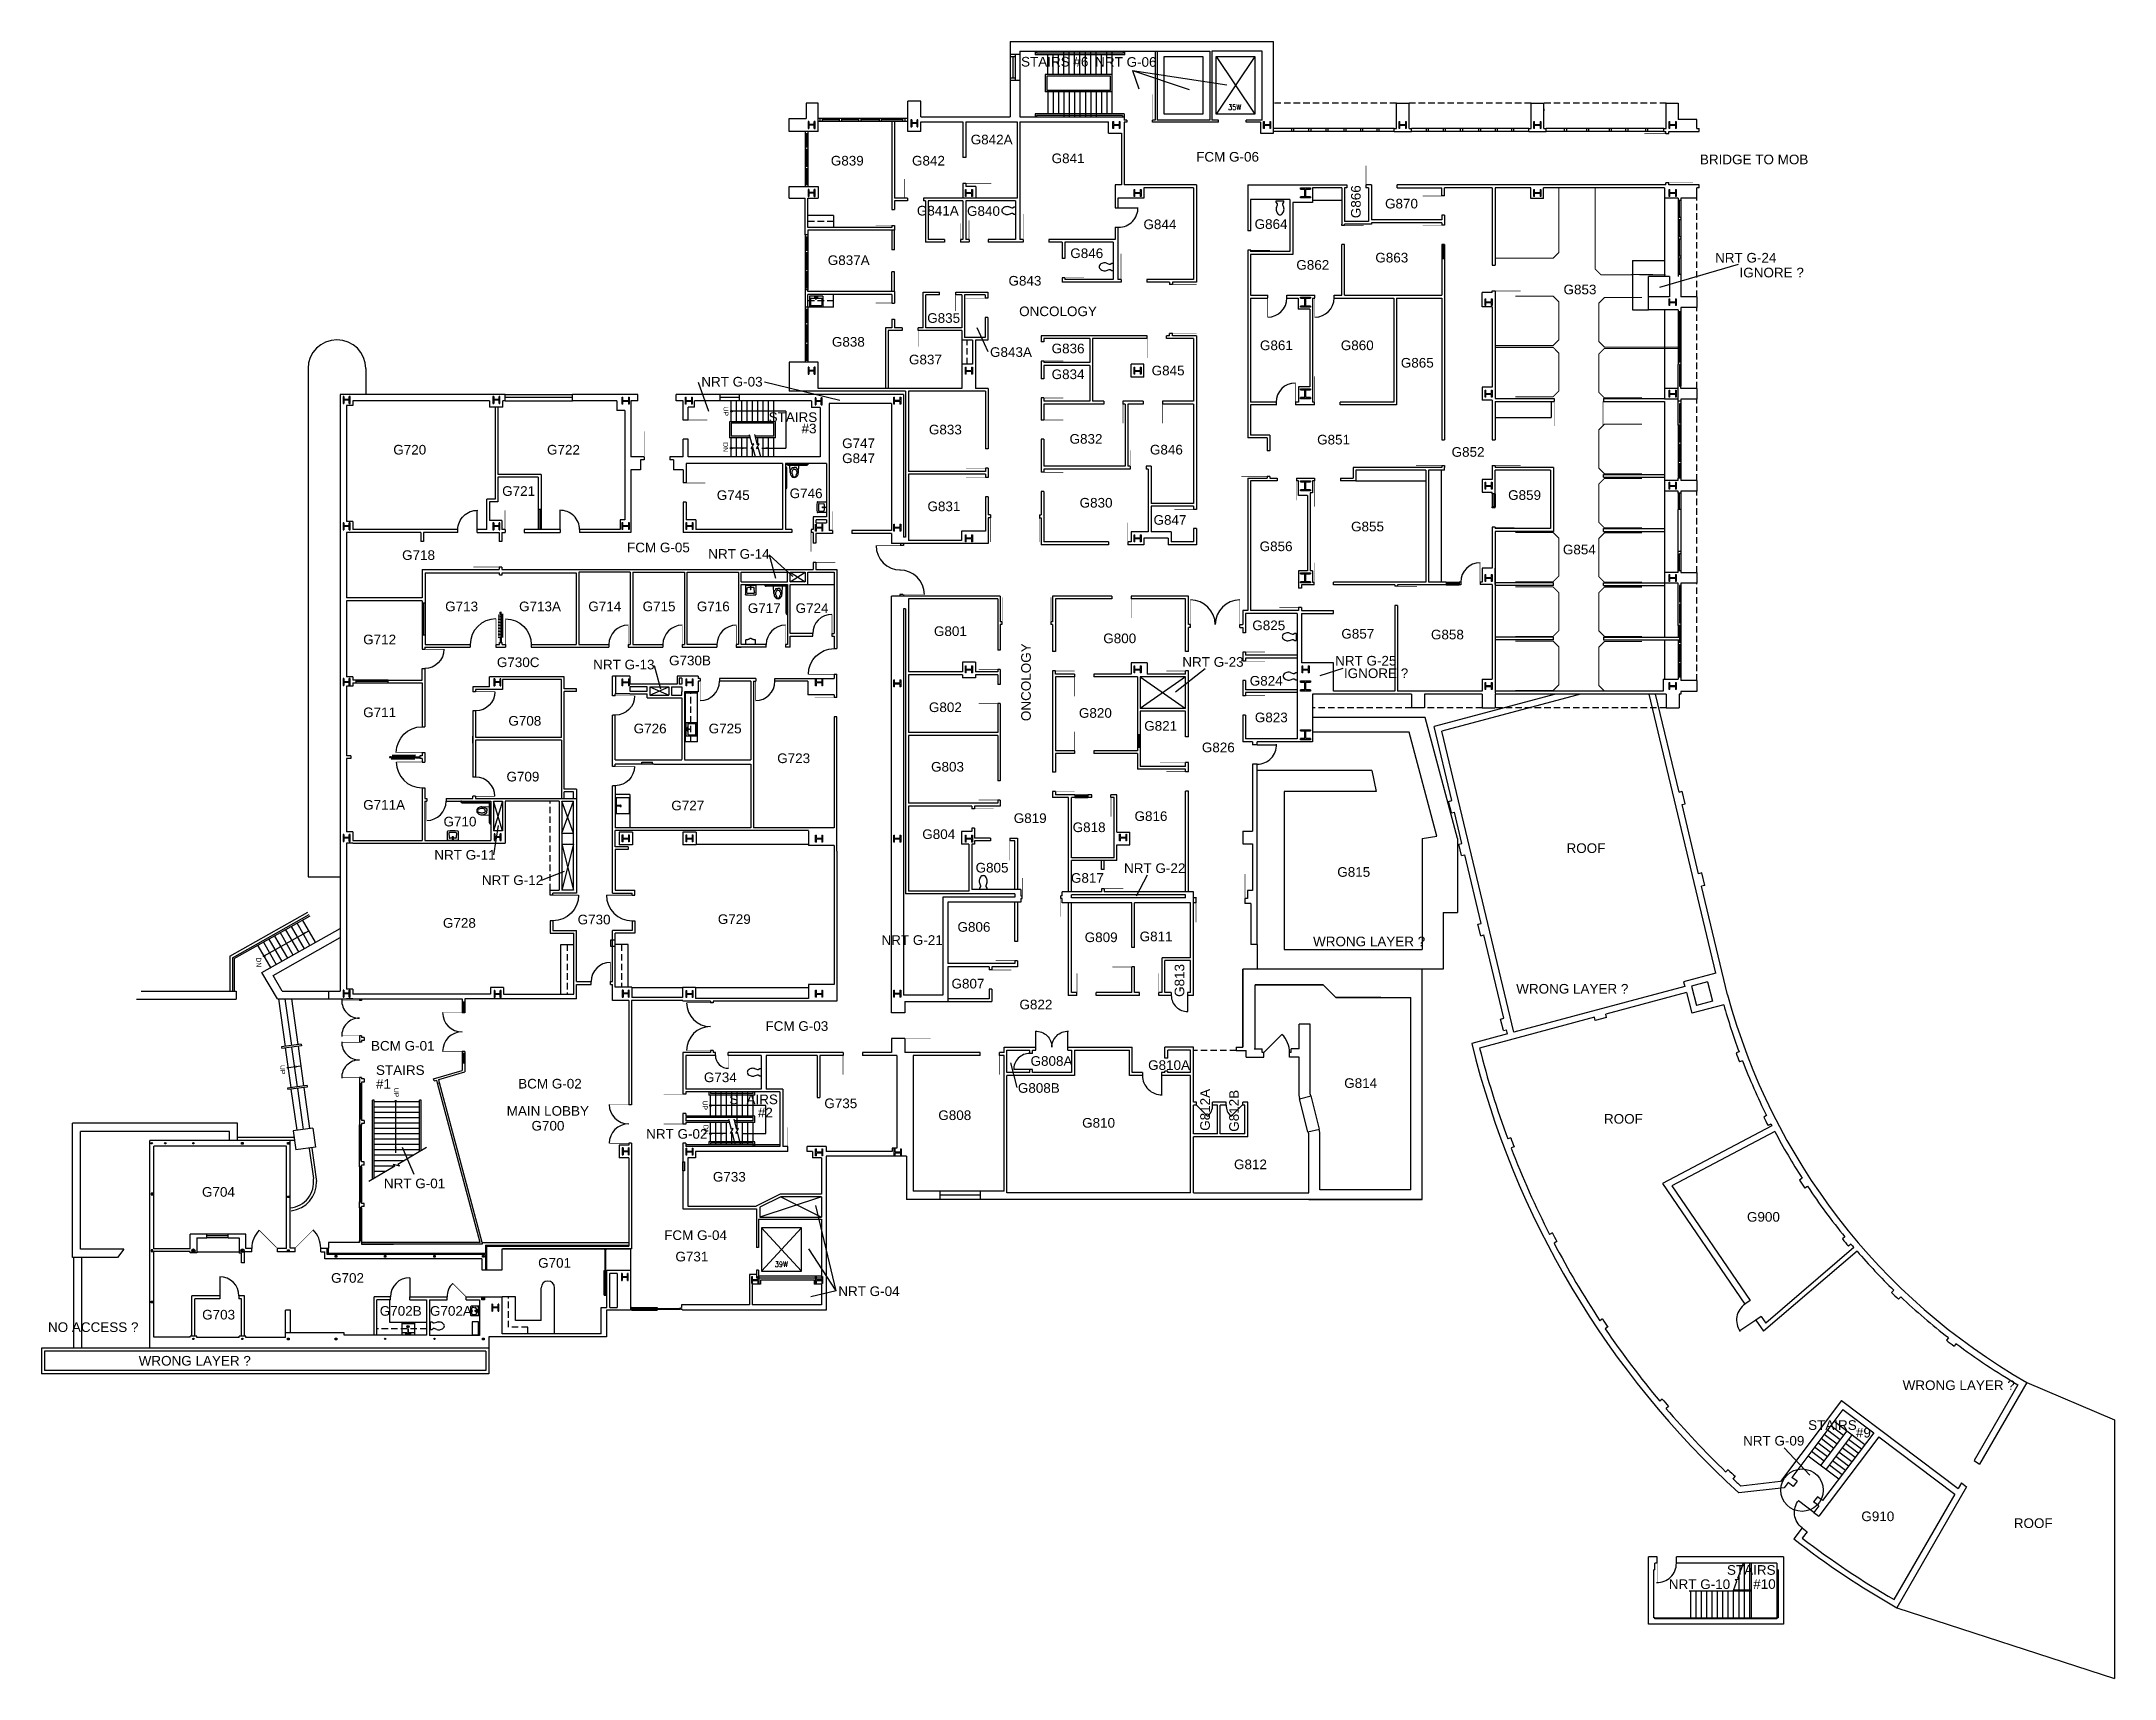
# Model space of a CAD drawing. Extents: x 889 to 4763, y 151 to 3209.
import ezdxf

# ---------------------------------------------------------------- set-up
doc = ezdxf.new("R2010")
doc.units = 0
doc.header["$LTSCALE"] = 96
doc.header["$MEASUREMENT"] = 0
doc.linetypes.add('DASHED4', pattern=[0.1875, 0.125, -0.0625])
doc.linetypes.add('HIDDEN2', pattern=[0.1875, 0.125, -0.0625])
doc.layers.get('0').update_dxf_attribs({"linetype": 'CONTINUOUS'})
doc.layers.get('DEFPOINTS').update_dxf_attribs({"color": 31, "linetype": 'CONTINUOUS'})
for name, color, linetype in [('A-ANNO-TEXT', 4, 'CONTINUOUS'), ('A-ANNO-TEXT-CTC', 181, 'CONTINUOUS'), ('A-COLS', 1, 'CONTINUOUS'), ('A-DOOR', 2, 'CONTINUOUS'), ('A-DOOR-EXST', 8, 'CONTINUOUS'), ('A-FLOR-CASE', 3, 'CONTINUOUS'), ('A-FLOR-PATT', 9, 'CONTINUOUS'), ('A-FLOR-SHFT', 1, 'CONTINUOUS'), ('A-FLOR-STRS', 2, 'CONTINUOUS'), ('A-GLAZ', 2, 'CONTINUOUS'), ('A-ROOF', 1, 'CONTINUOUS'), ('A-WALL-ABOVE', 3, 'HIDDEN2'), ('A-WALL-EXST', 7, 'CONTINUOUS'), ('A-WALL-FULL', 6, 'CONTINUOUS'), ('A-WALL-SILL', 1, 'CONTINUOUS'), ('P-FIXT', 3, 'CONTINUOUS'), ('S-COLS-EXST', 14, 'CONTINUOUS')]:
    doc.layers.add(name, color=color, linetype=linetype)
doc.styles.add('ARIAL', font='arial.ttf')
doc.styles.add('PP-FPLL-unverified$0$STANDARD', font='ROMANS.shx', dxfattribs={"width": 0.85})

msp = doc.modelspace()

# ---------------------------------------------------------------- texts
at = {"layer": 'A-ANNO-TEXT', "style": 'ARIAL'}
for s, p in [('STAIRS #6', (2719.4, 3162.2)), ('G842A', (2625.3, 3016.8)), ('G839', (2363.9, 2977.3)), ('G842', (2515.6, 2977.3)), ('G841', (2776.5, 2981.7)), ('BRIDGE TO MOB', (3987.9, 2979.6)), ('G870', (3399.5, 2897.1)), ('G841A', (2524.7, 2883.9)), ('G840', (2618.4, 2883.2)), ('G844', (2948.1, 2858.4)), ('G837A', (2358.2, 2791.4)), ('G846', (2811.4, 2804.4)), ('G862', (3233.8, 2782.6)), ('G863', (3381.4, 2796.2)), ('G853', (3733, 2736.7)), ('ONCOLOGY', (2715.8, 2695.9)), ('G835', (2544, 2683.4)), ('G838', (2365.9, 2638.9)), ('G836', (2776.5, 2626.5)), ('G861', (3165.8, 2632.4)), ('G860', (3316.8, 2632.4)), ('G837', (2510, 2605.8)), ('G834', (2776.5, 2578.3)), ('G845', (2963.4, 2585.3)), ('STAIRS', (2247.7, 2498.2)), ('#3', (2309.2, 2477)), ('G833', (2547.2, 2475)), ('G720', (1546.3, 2437.4)), ('G722', (1833.6, 2437.4)), ('G832', (2810, 2457.6)), ('G846', (2960.2, 2437.5)), ('G851', (3272.6, 2456.2)), ('G721', (1749.8, 2360.2)), ('G745', (2150.8, 2352.5)), ('G746', (2287, 2355.9)), ('G859', (3629.5, 2352.7)), ('G831', (2544.5, 2331.6)), ('G830', (2828.8, 2338.3)), ('G847', (2966.9, 2306.2)), ('G855', (3336, 2293.9)), ('G718', (1562.8, 2240.5)), ('G856', (3165.2, 2256.9)), ('G854', (3731.8, 2250.9)), ('G713', (1643.3, 2144.7)), ('G713A', (1781.4, 2144.7)), ('G714', (1910.8, 2144.7)), ('G715', (2012.2, 2144.7)), ('G716', (2113.5, 2144.7)), ('G717', (2208.8, 2141.4)), ('G724', (2298.1, 2141.4)), ('G712', (1490.1, 2082.9)), ('G801', (2556.6, 2098.4)), ('G800', (2873, 2085)), ('G825', (3151.5, 2109.3)), ('G857', (3317.9, 2093.6)), ('G858', (3485.3, 2092.1)), ('G824', (3146.7, 2005.7)), ('G711', (1490.1, 1946.8)), ('G708', (1761.4, 1930.9)), ('G802', (2547.2, 1956.3)), ('G820', (2827.5, 1945.6)), ('G821', (2949.5, 1921.5)), ('G823', (3156.2, 1937.3)), ('G726', (1995.5, 1916.6)), ('G725', (2135.7, 1916.6)), ('G723', (2263.7, 1861)), ('G803', (2551.2, 1845.1)), ('G709', (1757.8, 1826.7)), ('G711A', (1490.1, 1774)), ('G727', (2065.9, 1772.7)), ('G710', (1640.2, 1742.7)), ('G818', (2815.8, 1732.1)), ('G816', (2931.4, 1752.9)), ('G804', (2534.8, 1719.2)), ('ROOF', (3738.6, 1693.1)), ('G805', (2634.4, 1656.6)), ('G815', (3310.3, 1648.6)), ('G817', (2812.6, 1637.4)), ('G728', (1639.1, 1553.4)), ('G730', (1890.8, 1559.7)), ('G729', (2152.8, 1560.5)), ('G806', (2600.6, 1545.9)), ('G809', (2838.3, 1526.6)), ('G811', (2941, 1528.2)), ('G807', (2589.4, 1440)), ('STAIRS', (1514, 1278.5)), ('G734', (2126.7, 1265)), ('G808A', (2737.1, 1295.5)), ('#1', (1514, 1252.6)), ('STAIRS', (2174.2, 1223.8)), ('G814', (3323.2, 1254.2)), ('MAIN LOBBY', (1758.3, 1202.2)), ('#2', (2227.6, 1199.2)), ('G735', (2351.8, 1216.4)), ('G808', (2564.8, 1194.2)), ('ROOF', (3808.6, 1187.4)), ('G700', (1804.6, 1174.5)), ('G810', (2833.5, 1180)), ('G733', (2143.5, 1079.2)), ('G812', (3117.3, 1102.4)), ('G704', (1188.9, 1050.9)), ('G900', (4075.8, 1004.3)), ('G701', (1817, 918.3)), ('G702', (1430.1, 890.2)), ('G703', (1189.2, 821.6)), ('STAIRS', (4190.1, 615.4)), ('#9', (4279.3, 601.2)), ('G910', (4289.5, 444.9)), ('ROOF', (4574.4, 432.1)), ('STAIRS', (4038.4, 344.7)), ('#10', (4087.5, 318.4))]:
    msp.add_text(s, height=18, dxfattribs=at).set_placement(p)
at = {"layer": 'A-ANNO-TEXT', "style": 'PP-FPLL-unverified$0$STANDARD', "width": 0.85}
for s, p in [('35W', (3106.2, 3081)), ('39W', (2259.1, 919.7))]:
    msp.add_text(s, height=10.06, dxfattribs=at).set_placement(p)
at = {"layer": 'A-ANNO-TEXT', "style": 'ARIAL'}
for s, height, rotation, p in [('UP', 9, 270, (2163.5, 2526.8)), ('DN', 9, 270, (2162.9, 2460.3)), ('ONCOLOGY', 18, 90, (2737.6, 1939.4)), ('DN', 9, 270, (1290.5, 1497.8)), ('G813', 18, 90, (3024.4, 1424.2)), ('UP', 9, 270, (1335.1, 1297)), ('UP', 9, 270, (1547.5, 1254.3)), ('UP', 9, 270, (2124.5, 1230.5)), ('DN', 9, 270, (2126.1, 1185.1))]:
    msp.add_text(s, height=height, rotation=rotation, dxfattribs=at).set_placement(p)
at = {"layer": 'A-ANNO-TEXT-CTC', "style": 'ARIAL'}
for s, p in [('NRT G-06', (2857.9, 3161.7)), ('FCM G-06', (3046.6, 2984.6)), ('G864', (3155.8, 2858.9)), ('NRT G-24', (4016.2, 2796)), ('G843', (2695.9, 2753)), ('G843A', (2661.4, 2619.8)), ('NRT G-03', (2121.9, 2564.4)), ('G747', (2385, 2449.4)), ('G852', (3523.9, 2433.2)), ('FCM G-05', (1983.1, 2254.8)), ('NRT G-14', (2134.9, 2242.7)), ('NRT G-13', (1919.9, 2036)), ('NRT G-23', (3020.7, 2040.9)), ('NRT G-25', (3306.2, 2043.2)), ('G826', (3057.2, 1881.3)), ('G819', (2705.7, 1749.1)), ('NRT G-11', (1623, 1680.5)), ('NRT G-22', (2911.8, 1655.7)), ('NRT G-12', (1711.9, 1633.3)), ('NRT G-21', (2458.5, 1521.4)), ('G822', (2716.4, 1401)), ('FCM G-03', (2241.8, 1360.8)), ('BCM G-01', (1504.7, 1323.9)), ('G810A', (2956.8, 1287.8)), ('BCM G-02', (1779.7, 1253.1)), ('G808B', (2713.4, 1245.1)), ('NRT G-02', (2018.8, 1159.3)), ('NRT G-01', (1528.8, 1066.8)), ('FCM G-04', (2052.5, 970.1)), ('NRT G-04', (2377.9, 865.4)), ('G702B', (1521.1, 828.6)), ('G702A', (1614.9, 828.6)), ('NRT G-09', (4068.5, 586.1)), ('NRT G-10', (3929.8, 318.1))]:
    msp.add_text(s, height=18, dxfattribs=at).set_placement(p)
for s, p in [('G866', (3354, 2878.9)), ('G812A', (3072.2, 1174.1)), ('G812B', (3126.3, 1172.3))]:
    msp.add_text(s, height=18, rotation=90, dxfattribs=at).set_placement(p)
at = {"layer": 'DEFPOINTS', "style": 'ARIAL'}
for s, p in [('IGNORE ?', (4061.9, 2768.3)), ('G865', (3429, 2599.8)), ('G847', (2385, 2421.4)), ('G730C', (1739.9, 2040.3)), ('G730B', (2061.6, 2043.6)), ('IGNORE ?', (3322.7, 2019.8)), ('WRONG LAYER ?', (3265, 1518.8)), ('WRONG LAYER ?', (3644.6, 1430.4)), ('G731', (2073.5, 930.1)), ('NO ACCESS ?', (901.1, 798.3)), ('WRONG LAYER ?', (1070.6, 735.5)), ('WRONG LAYER ?', (4366.7, 689.8))]:
    msp.add_text(s, height=18, dxfattribs=at).set_placement(p)

# ---------------------------------------------------------------- blocks, each defined once
blk = doc.blocks.new('DL')
at = {"layer": 'A-DOOR'}
blk.add_lwpolyline([(1, 0, 0, 0, 0.414214), (0, 1, 0.0278, 0.0278, 0), (0, 0, 0.0278, 0.0278, 0)], format="xyseb", dxfattribs=at)
blk = doc.blocks.new('DR')
at = {"layer": 'A-DOOR'}
blk.add_lwpolyline([(0, 0, 0.0208, 0.0208, 0), (0, 1, 0, 0, 0.414214), (-1, 0, 0, 0, 0.414214)], format="xyseb", dxfattribs=at)
blk = doc.blocks.new('COL')
at = {"layer": 'A-COLS'}
for p, q in [((-0.5, 0.5), (0.5, 0.5)), ((-0.5, 0.39), (-0.5, 0.5)), ((-0.5, 0.39), (-0.05, 0.39)), ((-0.05, -0.39), (-0.05, 0.39)), ((0.05, -0.39), (0.05, 0.39)), ((0.05, 0.39), (0.5, 0.39)), ((0.5, 0.5), (0.5, 0.39)), ((-0.5, -0.5), (-0.5, -0.39)), ((-0.05, -0.39), (-0.5, -0.39)), ((0.5, -0.5), (-0.5, -0.5)), ((0.5, -0.39), (0.05, -0.39)), ((0.5, -0.39), (0.5, -0.5))]:
    blk.add_line(p, q, dxfattribs=at)
blk = doc.blocks.new('90S1')
blk.add_line((-0.5, 0), (-0.5, 1))
blk.add_arc((-0.5, 0), 1, 0, 91.707)
blk = doc.blocks.new('90D1')
for p, q in [((-0.5, 0), (-0.5, 0.5)), ((0.5, 0), (0.5, 0.5))]:
    blk.add_line(p, q)
for centre, start, end in [((-0.5, 0), 0, 91.70698), ((0.5, 0), 88.29302, 180)]:
    blk.add_arc(centre, 0.5, start, end)
blk = doc.blocks.new('TOILET3')
for p, q in [((0, -7), (0, 7)), ((2.5, 7), (0, 7)), ((5.6, 5), (2.5, 7)), ((7.2, 5), (5.6, 5)), ((12.3, 6.8), (7.2, 5)), ((2.5, -7), (0, -7)), ((5.6, -5), (2.5, -7)), ((7.2, -5), (5.6, -5)), ((12.3, -6.8), (7.2, -5))]:
    blk.add_line(p, q)
for centre, radius, start, end in [((15.7, -3.1), 10.5, 90, 108.8354), ((16.2, -0.6), 8.05, 71.1646, 93.7754), ((15.2, -6.5), 14, 57.6462, 74.7553), ((16.2, -4), 11.3, 36.0611, 55.3641), ((20.1, 0), 5.93, 360, 26.7012), ((20.1, 0), 5.93, 333.2988, 0), ((15.7, 3.1), 10.5, 251.1646, 270), ((15.7, 3.1), 10.5, 270, 288.8354), ((15.7, 5.9), 13.2, 284.9626, 301.7838), ((16.2, 4), 11.3, 304.6359, 323.9389)]:
    blk.add_arc(centre, radius, start, end)
blk = doc.blocks.new('DOOR')
at = {"layer": 'A-DOOR', "const_width": 0.0278}
blk.add_lwpolyline([(0, 0), (0, 1)], dxfattribs=at)
at = {"layer": 'A-DOOR'}
blk.add_arc((0, 0), 1, 90, 180, dxfattribs=at)
blk = doc.blocks.new('A$C05ED2A7C')
for p, q in [((-12.5, 0.1), (-12.5, 20.1)), ((-12.5, 20.1), (12.5, 20.1)), ((-12.5, 0), (12.5, 0)), ((-10.5, 4.1), (-10.5, 18.1)), ((-10.5, 18.1), (10.5, 18.1)), ((-10.5, 4), (-0.3, 4)), ((-0.3, 6.4), (-0.3, 2.4)), ((0.3, 6.4), (0.3, 2.4)), ((0.3, 4), (10.5, 4)), ((10.5, 4.1), (10.5, 18.1)), ((12.5, 0.1), (12.5, 20.1))]:
    blk.add_line(p, q)
for centre in [(-2.7, 2.3), (2.8, 2.3)]:
    blk.add_circle(centre, 0.5)
for centre, radius, start, end in [((0, 2.3), 1, 108.9656, 71.0344), ((0, 6.4), 0.325, 0, 180), ((0, 2.3), 0.325, 180, 0)]:
    blk.add_arc(centre, radius, start, end)

# ---------------------------------------------------------------- linework, layer by layer
at = {"layer": 'A-ANNO-TEXT'}
for p, q in [((2280, 2518.2), (2178.3, 2518.2)), ((2280, 2518.2), (2280, 2449.2)), ((2207.6, 2449.2), (2177.7, 2449.2)), ((2235.3, 2449.2), (2280, 2449.2)), ((1304.9, 1500.7), (1388.5, 1547.9)), ((1373.4, 1295.1), (1349.6, 1291.9)), ((1550.8, 1132.7), (1550.8, 1228.9)), ((2242.2, 1221.4), (2139, 1221.4)), ((2242.2, 1168.8), (2242.2, 1221.4)), ((2168.8, 1168.8), (2139, 1168.8)), ((2199, 1168.8), (2242.2, 1168.8))]:
    msp.add_line(p, q, dxfattribs=at)
for centre, radius in [((2178.3, 2518.3), 1.44), ((2177.7, 2449.2), 1.44), ((1305, 1500.7), 1.44), ((1349.5, 1292), 1.01), ((1550.9, 1229.5), 1.44), ((2139, 1221.4), 1.44), ((2139, 1168.8), 1.44)]:
    msp.add_circle(centre, radius, dxfattribs=at)
for points in [[(2197, 2447.5), (2197, 2451.1), (2207.8, 2449.3)], [(2245.9, 2447.5), (2245.9, 2451.1), (2235.1, 2449.3)], [(1378.3, 1544.1), (1380.1, 1541), (1388.6, 1547.9)], [(1363.6, 1295.5), (1364.1, 1292.3), (1373.5, 1295.2)], [(2158.2, 1167.1), (2158.2, 1170.7), (2169, 1168.9)], [(2209.6, 1167.1), (2209.6, 1170.7), (2198.8, 1168.9)], [(1549.1, 1143.3), (1552.7, 1143.3), (1550.9, 1132.5)]]:
    msp.add_solid(points, dxfattribs=at)
at = {"layer": 'A-ANNO-TEXT-CTC'}
for p, q in [((2927.3, 3154.7), (2939.3, 3120.7)), ((2927.3, 3154.7), (3033.6, 3119.4)), ((2927.3, 3154.7), (3103.8, 3127.9)), ((4059.2, 2792.1), (3912.1, 2749.5)), ((2657.9, 2629.1), (2637.2, 2674)), ((2116.2, 2572.4), (2135.5, 2518.7)), ((2239.8, 2573), (2381, 2539)), ((2248.8, 2250), (2260.7, 2206.2)), ((2248.8, 2250), (2293, 2209.8)), ((2033.9, 2043.3), (2045.7, 1999.4)), ((3063.7, 2037), (3008.2, 1993.6)), ((3320.9, 2038), (3277.6, 2023.7)), ((1734.4, 1689.4), (1742.9, 1744.1)), ((1823.3, 1642.2), (1866.2, 1658.9)), ((2954.8, 1651.8), (2934.3, 1612.6)), ((2711.9, 1254.9), (2700.5, 1301.3)), ((1585.6, 1092.7), (1563.8, 1142.7)), ((2373.6, 875.2), (2335.6, 1034.5)), ((2373.6, 875.2), (2322.8, 953.7)), ((2373.6, 875.2), (2326.3, 863.9)), ((4145, 582.1), (4193, 530.9))]:
    msp.add_line(p, q, dxfattribs=at)
at = {"layer": 'A-ANNO-TEXT-CTC', "linetype": 'HIDDEN2'}
msp.add_line((3121.3, 1324.2), (3041.4, 1324.2), dxfattribs=at)
at = {"layer": 'A-COLS'}
for points in [[(1265.7, 1149.4), (1262.7, 1149.4), (1262.7, 1152.4), (1265.7, 1152.4)], [(1351.8, 1149.4), (1348.8, 1149.4), (1348.8, 1152.4), (1351.8, 1152.4)], [(1094.1, 1054.3), (1097.1, 1054.3), (1097.1, 1057.3), (1094.1, 1057.3)], [(1351.8, 1049.3), (1348.8, 1049.3), (1348.8, 1052.3), (1351.8, 1052.3)], [(1094.1, 948.6), (1097.1, 948.6), (1097.1, 951.6), (1094.1, 951.6)], [(1351.8, 948.6), (1348.8, 948.6), (1348.8, 951.6), (1351.8, 951.6)], [(1440.6, 937.9), (1437.6, 937.9), (1437.6, 940.9), (1440.6, 940.9)], [(1532.7, 937.9), (1529.7, 937.9), (1529.7, 940.9), (1532.7, 940.9)], [(1624.8, 937.9), (1621.8, 937.9), (1621.8, 940.9), (1624.8, 940.9)], [(1716, 937.9), (1713, 937.9), (1713, 940.9), (1716, 940.9)], [(1094.1, 856), (1097.1, 856), (1097.1, 853), (1094.1, 853)], [(1717, 858.1), (1712, 858.1), (1712, 863.1), (1717, 863.1)], [(1716, 859.1), (1713, 859.1), (1713, 862.1), (1716, 862.1)], [(1351.8, 783.7), (1348.8, 783.7), (1348.8, 786.7), (1351.8, 786.7)], [(1440.6, 783.9), (1437.6, 783.9), (1437.6, 786.9), (1440.6, 786.9)], [(1716, 783.9), (1713, 783.9), (1713, 786.9), (1716, 786.9)]]:
    msp.add_lwpolyline(points, close=True, dxfattribs=at)
for centre, radius in [((1095.1, 1150.9), 1.25), ((1120.2, 1150.9), 1.25), ((1172.9, 1150.9), 1.25), ((1172.9, 950.1), 3.25), ((1172.9, 950.1), 1.25), ((1264.5, 950.1), 3.25), ((1264.5, 950.1), 1.25), ((1172.9, 785.4), 1.25), ((1264.5, 785.4), 1.25), ((1531.2, 785.4), 1.25), ((1623.3, 785.4), 1.25)]:
    msp.add_circle(centre, radius, dxfattribs=at)
at = {"layer": 'A-DOOR'}
for p, q in [((1746.1, 2139.4), (1746.1, 2143.2)), ((1746.1, 2143.2), (1746.5, 2143.2)), ((1748.1, 2139.4), (1746.1, 2139.4)), ((1746.6, 2143.2), (1746.8, 2142.1)), ((1747.4, 2142.1), (1746.8, 2142.1)), ((1747.4, 2142.1), (1747.6, 2143.2)), ((1747.6, 2143.2), (1748.1, 2143.2)), ((1748.1, 2139.4), (1748.1, 2143.2)), ((1746.1, 2094.8), (1746.1, 2086.5)), ((1748.1, 2094.8), (1746.1, 2094.8)), ((1746.1, 2094.4), (1746.1, 2093.3)), ((1748.1, 2094.8), (1748.1, 2086.5)), ((1746.1, 2086.5), (1746.6, 2086.5)), ((1746.6, 2086.5), (1746.8, 2087.7)), ((1747.4, 2087.7), (1746.8, 2087.7)), ((1747.4, 2087.7), (1747.6, 2086.5)), ((1747.6, 2086.5), (1748.1, 2086.5)), ((1543.1, 1872.9), (1539.3, 1872.9)), ((1539.3, 1872.9), (1539.3, 1872.5)), ((1539.3, 1872.4), (1540.4, 1872.2)), ((1540.4, 1871.6), (1539.3, 1871.4)), ((1539.3, 1871.4), (1539.3, 1870.9)), ((1543.1, 1870.9), (1539.3, 1870.9)), ((1540.4, 1871.6), (1540.4, 1872.2)), ((1543.1, 1870.9), (1543.1, 1872.9)), ((1587.7, 1872.9), (1596, 1872.9)), ((1587.7, 1870.9), (1587.7, 1872.9)), ((1587.7, 1870.9), (1596, 1870.9)), ((1588.1, 1872.9), (1589.2, 1872.9)), ((1596, 1872.4), (1594.8, 1872.2)), ((1594.8, 1871.6), (1594.8, 1872.2)), ((1594.8, 1871.6), (1596, 1871.4)), ((1596, 1872.9), (1596, 1872.4)), ((1596, 1871.4), (1596, 1870.9)), ((3173, 1320.2), (3206.9, 1354.2)), ((3047.4, 1222.2), (3068.6, 1201)), ((3132.5, 1222.2), (3111.3, 1201)), ((1941.9, 952), (1941.9, 953.5)), ((1943.9, 953.5), (1941.9, 953.5)), ((1941.9, 952), (1943.9, 952)), ((1942.5, 909.3), (1942.5, 952)), ((1943.3, 909.3), (1943.3, 952)), ((1943.9, 952), (1943.9, 953.5)), ((1222, 901.5), (1222, 865.5)), ((1577, 899.7), (1577, 863.7)), ((1940.3, 913), (1941.6, 913)), ((1940.3, 867.3), (1940.3, 913)), ((1941.6, 868.6), (1941.6, 913)), ((1941.9, 909.3), (1943.9, 909.3)), ((1941.9, 909.3), (1941.9, 907.8)), ((1943.9, 907.8), (1941.9, 907.8)), ((1943.9, 909.3), (1943.9, 907.8)), ((1944.1, 913), (1945.5, 913)), ((1944.1, 868.6), (1944.1, 913)), ((1940.3, 867.3), (1945.5, 867.3)), ((1941.6, 868.6), (1944.1, 868.6)), ((1991.5, 844.2), (2039.5, 844.2)), ((1991.5, 842.9), (2039.5, 842.9)), ((1991.5, 840.4), (2039.5, 840.4)), ((1991.5, 839), (1991.5, 840)), ((1991.5, 839), (2039.5, 839)), ((2035.8, 842.6), (2034.3, 842.6)), ((2034.3, 840.6), (2034.3, 842.6)), ((2035.8, 840.6), (2034.3, 840.6)), ((2035.8, 842.6), (2035.8, 840.6)), ((2035.8, 842), (2080.7, 842)), ((2035.8, 841.2), (2080.7, 841.2)), ((2039.5, 844.2), (2039.5, 842.9)), ((2039.5, 840.4), (2039.5, 839)), ((2081, 842.6), (2081, 840.6)), ((2081, 842.6), (2082.5, 842.6)), ((2081, 840.6), (2082.5, 840.6)), ((2082.5, 840.6), (2082.5, 842.6))]:
    msp.add_line(p, q, dxfattribs=at)
for points, format in [([(3002.2, 2755.2, 1, 1, 0), (3047.8, 2755.2, 0, 0, -0.414214), (3002.2, 2709.7, 0, 0, 0)], "xyseb"), ([(3002.2, 2664.1, 1, 1, 0), (3047.8, 2664.1, 0, 0, 0.414214), (3002.2, 2709.7, 0, 0, 0)], "xyseb"), ([(3715.6, 2536.6, 1, 1, 0), (3715.6, 2491, 0, 0, 0.414214), (3761.2, 2536.6, 0, 0, 0)], "xyseb"), ([(3806.8, 2536.6, 1, 1, 0), (3806.8, 2491, 0, 0, -0.414214), (3761.2, 2536.6, 0, 0, 0)], "xyseb"), ([(2015.2, 2432.8, 1, 1, 0), (2015.2, 2480.8, 0, 0, -0.414214), (2063.2, 2432.8, 0, 0, 0)], "xyseb"), ([(2093.5, 2348.2, 0, 0, 0.414214), (2129.5, 2384.2, 1, 1, 0), (2093.5, 2384.2, 0, 0, 0)], "xyseb"), ([(1791.2, 2297.2, 0, 0, 0.414214), (1755.2, 2333.2, 1, 1, 0), (1755.2, 2297.2, 0, 0, 0)], "xyseb"), ([(2403, 2295.2, 0, 0, 0.414214), (2367, 2331.2, 1, 1, 0), (2367, 2295.2, 0, 0, 0)], "xyseb"), ([(2291, 2292, 0, 0, 0.414214), (2327, 2256, 1, 1, 0), (2327, 2292, 0, 0, 0)], "xyseb"), ([(2662, 2319.2, 1, 1, 0), (2662, 2273.7, 0, 0, 0.414214), (2707.6, 2319.2, 0, 0, 0)], "xyseb"), ([(2753.2, 2319.2, 1, 1, 0), (2753.2, 2273.7, 0, 0, -0.414214), (2707.6, 2319.2, 0, 0, 0)], "xyseb"), ([(1744, 2227.2, 1, 1, 0), (1696, 2227.2, 0, 0, -0.414214), (1744, 2275.2, 0, 0, 0)], "xyseb"), ([(2336.2, 2236, 1, 1, 0), (2372.2, 2236, 0, 0, 0.414214), (2336.2, 2272, 0, 0, 0)], "xyseb"), ([(2684.1, 2125, 1, 1, 0), (2684.1, 2170.6, 0, 0, -0.414214), (2729.7, 2125, 0, 0, 0)], "xyseb"), ([(2775.2, 2125, 1, 1, 0), (2775.2, 2170.6, 0, 0, 0.414214), (2729.7, 2125, 0, 0, 0)], "xyseb"), ([(2676, 2072, 0, 0, 0.414214), (2640, 2036, 1, 1, 0), (2676, 2036, 0, 0, 0)], "xyseb"), ([(2370, 1983.5, 1, 1, 0), (2334, 1983.5, 0, 0, 0.414214), (2370, 1947.5, 0, 0, 0)], "xyseb"), ([(2676, 2008, 0, 0, 0.414214), (2640, 1972, 1, 1, 0), (2676, 1972, 0, 0, 0)], "xyseb"), ([(2676, 1828, 0, 0, 0.414214), (2640, 1792, 1, 1, 0), (2676, 1792, 0, 0, 0)], "xyseb"), ([(2662.5, 1715.5, 0, 0, 0.414214), (2698.5, 1679.5, 1, 1, 0), (2698.5, 1715.5, 0, 0, 0)], "xyseb"), ([(2757.6, 1610.3, 0, 0, 0.414214), (2721.6, 1646.3, 1, 1, 0), (2721.6, 1610.3, 0, 0, 0)], "xyseb"), ([(2757.6, 1610.3, 0, 0, 0.414214), (2793.6, 1574.3, 1, 1, 0), (2793.6, 1610.3, 0, 0, 0)], "xyseb"), ([(2502.5, 1346.5, 1, 1, 0), (2550.5, 1346.5, 0, 0, 0.414214), (2502.5, 1394.5, 0, 0, 0)], "xyseb"), ([(2148.2, 1315, 0.422967), (2173, 1291)], "xyb"), ([(2386.8, 1315, 1, 1, 0), (2386.8, 1279, 0, 0, 0.414214), (2422.8, 1315, 0, 0, 0)], "xyseb"), ([(2087.5, 1242.5, 1, 1, 0), (2051.5, 1242.5, 0, 0, 0.414214), (2087.5, 1206.5, 0, 0, 0)], "xyseb"), ([(2087.5, 1186.7, 1, 1, 0), (2051.5, 1186.7, 0, 0, 0.414214), (2087.5, 1150.7, 0, 0, 0)], "xyseb"), ([(2319.6, 1144.7, 0, 0, 0.414214), (2283.6, 1180.8, 1, 1, 0), (2283.6, 1144.7, 0, 0, 0)], "xyseb"), ([(3906.9, 330.2, 0.422967), (3943.9, 366.2)], "xyb")]:
    msp.add_lwpolyline(points, format=format, dxfattribs=at)
at = {"layer": 'A-DOOR', "const_width": 1}
for points in [[(2448.7, 2267.3), (2494.2, 2267.3)], [(2538.7, 2175.9), (2493.1, 2175.9)], [(3036.1, 2165.8), (3036.1, 2119.8)], [(3128.1, 2165.8), (3128.1, 2119.8)], [(1483, 1417.5), (1450, 1417.5)], [(1638.5, 1395.1), (1674.8, 1395.1)], [(2094.4, 1413.3), (2139, 1413.3)], [(1483, 1351.5), (1450, 1351.5)], [(1483, 1339.5), (1450, 1339.5)], [(1638.5, 1322.5), (1674.8, 1322.5)], [(2094.4, 1324.2), (2139, 1324.2)], [(2172.2, 1315), (2172.2, 1291)], [(1483, 1273.5), (1450, 1273.5)], [(1950, 1223.3), (1986.2, 1223.3)], [(1950, 1150.7), (1986.2, 1150.7)], [(1329.8, 954.5), (1295.8, 988.4)], [(1362.8, 954.9), (1396.7, 988.8)], [(1682.8, 863.7), (1657.3, 889.2)], [(3907.9, 366.2), (3907.9, 330.2)]]:
    msp.add_lwpolyline(points, dxfattribs=at)
at = {"layer": 'A-DOOR'}
for points in [[(1751.6, 2124.9), (1751.6, 2124.9), (1742.6, 2126.3), (1751.6, 2127.6), (1742.6, 2129), (1751.6, 2130.4), (1742.6, 2131.8), (1751.6, 2133.2), (1742.6, 2134.5), (1751.6, 2135.9), (1742.6, 2137.3), (1751.6, 2138.7), (1747.1, 2139.4)], [(1751.6, 2111.1), (1751.6, 2111.1), (1742.6, 2112.5), (1751.6, 2113.8), (1742.6, 2115.2), (1751.6, 2116.6), (1742.6, 2118), (1751.6, 2119.4), (1742.6, 2120.7), (1751.6, 2122.1), (1742.6, 2123.5), (1751.6, 2124.9), (1747.1, 2125.6)], [(1747.1, 2094.8), (1742.6, 2095.7), (1751.6, 2097.1), (1742.6, 2098.5), (1751.6, 2099.9), (1742.6, 2101.2), (1751.6, 2102.6), (1742.6, 2104), (1751.6, 2105.4), (1742.6, 2106.8), (1751.6, 2108.1), (1742.6, 2109.5), (1751.6, 2111.1)], [(1557.6, 1867.4), (1557.6, 1867.4), (1556.2, 1876.4), (1554.9, 1867.4), (1553.5, 1876.4), (1552.1, 1867.4), (1550.7, 1876.4), (1549.3, 1867.4), (1548, 1876.4), (1546.6, 1867.4), (1545.2, 1876.4), (1543.8, 1867.4), (1543.1, 1871.9)], [(1571.4, 1867.4), (1571.4, 1867.4), (1570, 1876.4), (1568.7, 1867.4), (1567.3, 1876.4), (1565.9, 1867.4), (1564.5, 1876.4), (1563.1, 1867.4), (1561.8, 1876.4), (1560.4, 1867.4), (1559, 1876.4), (1557.6, 1867.4), (1556.9, 1871.9)], [(1587.7, 1871.9), (1586.8, 1876.4), (1585.4, 1867.4), (1584, 1876.4), (1582.6, 1867.4), (1581.3, 1876.4), (1579.9, 1867.4), (1578.5, 1876.4), (1577.1, 1867.4), (1575.7, 1876.4), (1574.4, 1867.4), (1573, 1876.4), (1571.4, 1867.4)]]:
    msp.add_lwpolyline(points, dxfattribs=at)
for centre, radius, start, end in [((2494.2, 2267.3), 45.6, 180, 270), ((2493.1, 2175.9), 45.6, 0, 90), ((1746.5, 2143.2), 0.047, 11.18, 90), ((1747.6, 2143.2), 0.047, 90, 168.82), ((3036.1, 2119.8), 46, 0, 90), ((3128.1, 2119.8), 46, 90, 180), ((1539.3, 1872.5), 0.047, 180, 258.82), ((1539.3, 1871.4), 0.047, 101.18, 180), ((1483, 1417.5), 33, 178.293, 270), ((1674.8, 1395.1), 36.3, 180, 270), ((2139, 1413.3), 44.6, 180, 270), ((1483, 1351.5), 33, 90, 181.707), ((1674.8, 1322.5), 36.3, 90, 180), ((2139, 1324.2), 44.6, 90, 180), ((1483, 1339.5), 33, 178.293, 270), ((3173, 1320.2), 48, 0, 45), ((1483, 1273.5), 33, 90, 181.707), ((1986.2, 1223.3), 36.3, 180, 270), ((3047.4, 1222.2), 30, 315, 0), ((3132.5, 1222.2), 30, 180, 225), ((1986.2, 1150.7), 36.3, 90, 180), ((1329.8, 954.5), 48, 135, 180), ((1362.7, 954.9), 48, 0, 45), ((1222, 865.5), 36, 0, 90), ((1577, 863.7), 36, 90, 180), ((1682.8, 863.7), 36, 135, 180)]:
    msp.add_arc(centre, radius, start, end, dxfattribs=at)
at = {"layer": 'A-FLOR-CASE'}
for p, q in [((3264, 2912.7), (3318.5, 2912.7)), ((2369.2, 2883.8), (2321.2, 2883.8)), ((2369.2, 2883.8), (2369.2, 2861.8)), ((3862, 2800), (3921.7, 2800)), ((3862, 2800), (3862, 2708)), ((2369.2, 2712.5), (2321.2, 2712.5)), ((2369.2, 2712.5), (2369.2, 2736.5)), ((3862, 2708), (3892, 2708)), ((2608.8, 2651), (2608.8, 2606)), ((3710.1, 2536.6), (3710.1, 2506.6)), ((3605, 2506.6), (3710.1, 2506.6)), ((3504.2, 2408), (3504.2, 2199.2)), ((3345, 2388), (3475.8, 2388)), ((2321, 2194.5), (2370, 2194.5)), ((2114.5, 1900.6), (2114.5, 1994.1)), ((3474.7, 1946), (3264, 1946)), ((3535, 1720), (3474.7, 1946)), ((2114.5, 1900.6), (2090.5, 1900.6)), ((3444.7, 1919), (3264, 1919)), ((3496.5, 1724.7), (3444.7, 1919)), ((3375, 1847), (3160.8, 1847)), ((3375, 1847), (3383, 1808)), ((1988.5, 1802.1), (1961, 1802.1)), ((1988.5, 1802.1), (1988.5, 1741.1)), ((3383, 1808), (3211, 1808)), ((3211, 1808), (3211, 1513)), ((2322, 1708.7), (2112.3, 1708.7)), ((3469, 1720), (3496.5, 1724.7)), ((3469, 1720), (3469, 1513)), ((3535, 1720), (3535, 1582)), ((1249, 1495.8), (1390.8, 1575.7)), ((3508, 1582), (3535, 1582)), ((3508, 1582), (3508, 1476)), ((1859.5, 1522.3), (1883.5, 1522.3)), ((1859.5, 1429.5), (1859.5, 1522.3)), ((1985, 1522.3), (1961, 1522.3)), ((1973, 1522.3), (1961, 1522.3)), ((1985, 1442.2), (1985, 1522.3)), ((3160.8, 1522), (3160.8, 1476)), ((3211, 1513), (3469, 1513)), ((1249, 1495.8), (1249, 1435)), ((3508, 1476), (3469, 1476)), ((2086.8, 1441), (1991.8, 1441)), ((2322, 1441), (2110.8, 1441)), ((2268.8, 1147.7), (2092.8, 1147.7)), ((1179, 948.3), (1258.2, 948.3)), ((1539.8, 816), (1539.8, 858.5)), ((1774.8, 863.7), (1749.8, 863.7)), ((1774.8, 820), (1774.8, 863.7)), ((1822.8, 820), (1822.8, 881)), ((1847.8, 795), (1847.8, 881)), ((1608.5, 816), (1539.8, 816)), ((1822.8, 820), (1774.8, 820))]:
    msp.add_line(p, q, dxfattribs=at)
at = {"layer": 'A-FLOR-CASE', "linetype": 'DASHED4'}
for p, q in [((2369.2, 2872.8), (2321.2, 2872.8)), ((2369.2, 2724.5), (2321.2, 2724.5)), ((2618.8, 2606), (2618.8, 2651)), ((2102.5, 1900.6), (2102.5, 1994.1)), ((1839.6, 1623.3), (1839.6, 1789.9)), ((1871.5, 1522.3), (1871.5, 1429.5)), ((1973, 1522.3), (1973, 1442.2)), ((1761.8, 807), (1761.8, 863.7)), ((1608.5, 804), (1515.8, 804)), ((1797.8, 807), (1761.8, 807)), ((1797.8, 795), (1797.8, 807))]:
    msp.add_line(p, q, dxfattribs=at)
at = {"layer": 'A-FLOR-CASE'}
msp.add_lwpolyline([(2092.5, 1900.6), (2092.5, 1992.1), (2114.5, 1992.1)], dxfattribs=at)
msp.add_lwpolyline([(1693.7, 793.2), (1705.7, 793.2), (1705.7, 817.2), (1693.7, 817.2)], close=True, dxfattribs=at)
msp.add_arc((1835.3, 881), 12.5, 0, 180, dxfattribs=at)
at = {"layer": 'A-FLOR-PATT'}
msp.add_line((1989.5, 953.5), (1989.5, 913), dxfattribs=at)
at = {"layer": 'A-FLOR-SHFT'}
for p, q in [((3156, 3181), (3084, 3073)), ((3084, 3181), (3156, 3073)), ((2288, 2199.5), (2316, 2217.5)), ((2288, 2217.5), (2316, 2199.5)), ((3026.9, 2022), (2942.2, 1963.2)), ((2942.2, 2022), (3026.9, 1963.2)), ((2026, 2003.6), (2061.3, 2003.6)), ((2026, 2003.6), (2026, 1987.6)), ((2026, 2003.6), (2061.3, 1987.6)), ((2026, 1987.6), (2061.3, 2003.6)), ((2026, 1987.6), (2061.3, 1987.6)), ((2061.3, 2003.6), (2061.3, 1987.6)), ((1861.3, 1729.8), (1883.3, 1789.9)), ((1883.3, 1729.8), (1861.3, 1789.9)), ((1861.3, 1789.9), (1883.3, 1789.9)), ((1861.3, 1789.9), (1861.3, 1623.3)), ((1883.3, 1623.3), (1883.3, 1789.9)), ((1861.3, 1729.8), (1883.3, 1729.8)), ((1883.3, 1709.8), (1861.3, 1623.3)), ((1861.3, 1709.8), (1883.3, 1623.6)), ((1861.3, 1709.8), (1883.3, 1709.8)), ((1883.3, 1623.3), (1861.3, 1623.3)), ((2234.2, 992.7), (2308.9, 911.7)), ((2234.2, 911.7), (2308.9, 992.7))]:
    msp.add_line(p, q, dxfattribs=at)
for points in [[(2987, 3181), (3059, 3181), (3059, 3073), (2987, 3073)], [(3084, 3181), (3156, 3181), (3156, 3073), (3084, 3073)], [(2316, 2217.5), (2316, 2199.5), (2288, 2199.5), (2288, 2217.5)], [(2234.2, 911.7), (2308.9, 911.7), (2308.9, 992.7), (2234.2, 992.7)]]:
    msp.add_lwpolyline(points, close=True, dxfattribs=at)
for points in [[(1750.5, 1789.9), (1733.7, 1734.6)], [(1750.5, 1734.6), (1733.7, 1789.9)], [(2346.5, 1050.7), (2231.4, 1012.9)], [(2270.6, 1050.7), (2346.5, 1012.9)]]:
    msp.add_lwpolyline(points, dxfattribs=at)
at = {"layer": 'A-FLOR-STRS'}
for p, q in [((2745.5, 3191), (2745.5, 3184.3)), ((2913.5, 3184.3), (2745.5, 3184.3)), ((2748.5, 3191), (2748.5, 3187.3)), ((2910.5, 3187.3), (2748.5, 3187.3)), ((2769.5, 3147.3), (2769.5, 3184.3)), ((2779.5, 3147.3), (2779.5, 3184.3)), ((2789.5, 3147.3), (2789.5, 3184.3)), ((2799.5, 3147.3), (2799.5, 3190.3)), ((2809.5, 3147.3), (2809.5, 3190.3)), ((2819.5, 3147.3), (2819.5, 3190.3)), ((2829.5, 3147.3), (2829.5, 3190.3)), ((2839.5, 3147.6), (2839.5, 3190.3)), ((2849.5, 3147.3), (2849.5, 3190.3)), ((2859.5, 3147.3), (2859.5, 3190.3)), ((2869.5, 3147.3), (2869.5, 3184.3)), ((2879.5, 3147.3), (2879.5, 3191)), ((2889.5, 3073.7), (2889.5, 3191)), ((2910.5, 3187.3), (2910.5, 3190.4)), ((2913.5, 3184.3), (2913.5, 3190.4)), ((2764.5, 3147.3), (2764.5, 3114.7)), ((2889.5, 3147.3), (2764.5, 3147.3)), ((2767.5, 3144.3), (2767.5, 3117.7)), ((2886.5, 3144.3), (2767.5, 3144.3)), ((2886.5, 3117.7), (2886.5, 3144.3)), ((2889.5, 3114.7), (2764.5, 3114.7)), ((2886.5, 3117.7), (2767.5, 3117.7)), ((2769.5, 3114.7), (2769.5, 3073.7)), ((2779.5, 3114.7), (2779.5, 3073.7)), ((2789.5, 3114.7), (2789.5, 3073.7)), ((2799.5, 3114.7), (2799.5, 3067.7)), ((2809.5, 3114.7), (2809.5, 3067.7)), ((2819.5, 3114.7), (2819.5, 3067.7)), ((2829.5, 3114.7), (2829.5, 3067.7)), ((2839.5, 3114.4), (2839.5, 3067.7)), ((2849.5, 3114.7), (2849.5, 3067.7)), ((2859.5, 3114.7), (2859.5, 3067.7)), ((2869.5, 3114.7), (2869.5, 3073.7)), ((2879.5, 3114.7), (2879.5, 3073.7)), ((2745.5, 3073.7), (2745.5, 3068)), ((2912.2, 3073.7), (2745.5, 3073.7)), ((2748.5, 3070.7), (2748.5, 3068)), ((2909.2, 3070.7), (2748.5, 3070.7)), ((2909.2, 3070.7), (2909.2, 3068)), ((2912.2, 3073.7), (2912.2, 3067.6)), ((1387, 2597.8), (1387, 1648.3)), ((1495, 2597.8), (1495, 2549.7)), ((2177.7, 2498.7), (2177.7, 2537.7)), ((2187.7, 2498.7), (2187.7, 2537.7)), ((2197.7, 2498.7), (2197.7, 2537.7)), ((2207.7, 2498.7), (2207.7, 2537.7)), ((2217.7, 2498.7), (2217.7, 2537.7)), ((2227.7, 2499), (2227.7, 2537.7)), ((2237.7, 2498.7), (2237.7, 2537.7)), ((2247.7, 2498.7), (2247.7, 2537.7)), ((2257.7, 2498.7), (2257.7, 2537.7)), ((2260.7, 2498.7), (2174.7, 2498.7)), ((2174.7, 2498.7), (2174.7, 2468.8)), ((2257.7, 2495.7), (2177.7, 2495.7)), ((2177.7, 2495.7), (2177.7, 2471.8)), ((2257.7, 2471.8), (2257.7, 2495.7)), ((2260.7, 2468.8), (2260.7, 2498.7)), ((2213.5, 2468.8), (2174.7, 2468.8)), ((2212.7, 2471.8), (2177.7, 2471.8)), ((2177.7, 2432.8), (2177.7, 2468.8)), ((2187.7, 2432.8), (2187.7, 2468.8)), ((2197.7, 2432.8), (2197.7, 2468.8)), ((2207.7, 2432.8), (2207.7, 2468.8)), ((2217, 2455.5), (2212, 2474.3)), ((2215.2, 2448.7), (2220.2, 2457.4)), ((2215.2, 2448.7), (2218.4, 2450.5)), ((2220.2, 2457.4), (2217, 2455.5)), ((2217.7, 2432.8), (2217.7, 2450.1)), ((2223.1, 2432.8), (2218.4, 2450.5)), ((2227, 2455.5), (2221.9, 2474.8)), ((2257.7, 2471.8), (2222.7, 2471.8)), ((2260.7, 2468.8), (2223.5, 2468.8)), ((2225.2, 2448.7), (2230.2, 2457.4)), ((2225.2, 2448.7), (2228.4, 2450.5)), ((2230.2, 2457.4), (2227, 2455.5)), ((2227.7, 2455.9), (2227.7, 2468.8)), ((2233.1, 2432.8), (2228.4, 2450.5)), ((2237.7, 2432.8), (2237.7, 2468.8)), ((2247.7, 2432.8), (2247.7, 2468.8)), ((2257.7, 2432.8), (2257.7, 2468.8)), ((1387, 1648.3), (1447, 1648.3)), ((1369.9, 1508.3), (1345.8, 1549.8)), ((1380.2, 1514.3), (1356.2, 1555.9)), ((1390.6, 1520.3), (1366.5, 1561.9)), ((1401, 1526.4), (1376.9, 1567.9)), ((1318, 1478.2), (1293.9, 1519.7)), ((1328.3, 1484.2), (1304.3, 1525.7)), ((1338.7, 1490.2), (1314.6, 1531.8)), ((1349.1, 1496.3), (1325, 1537.8)), ((1359.5, 1502.3), (1335.4, 1543.8)), ((1331.7, 1420.5), (1344.1, 1331.8)), ((1343.8, 1420.5), (1356, 1333.4)), ((1355.9, 1420.5), (1367.9, 1335)), ((1344.5, 1328.8), (1354.8, 1254.8)), ((1356.4, 1330.5), (1366.7, 1256.4)), ((1368.3, 1332.1), (1378.6, 1258)), ((1355.2, 1251.8), (1365.9, 1175)), ((1367.1, 1253.4), (1377.8, 1176.7)), ((1379, 1255), (1389.7, 1178.3)), ((2136, 1246.6), (2136, 1240.7)), ((2222, 1240.7), (2136, 1240.7)), ((2139, 1246.7), (2139, 1243.7)), ((2219, 1243.7), (2139, 1243.7)), ((2139, 1201.7), (2139, 1240.7)), ((2149, 1201.7), (2149, 1246.7)), ((2159, 1201.7), (2159, 1246.7)), ((2169, 1201.7), (2169, 1246.7)), ((2179, 1201.7), (2179, 1246.7)), ((2189, 1202), (2189, 1246.7)), ((2199, 1201.7), (2199, 1246.7)), ((2209, 1201.7), (2209, 1246.7)), ((2219, 1243.7), (2219, 1246.8)), ((2219, 1201.7), (2219, 1240.7)), ((2222, 1240.7), (2222, 1246.8)), ((1510.7, 1231.6), (1507.7, 1231.6)), ((1507.7, 1084), (1507.7, 1231.6)), ((1510.7, 1085.8), (1510.7, 1231.6)), ((1510.7, 1228.9), (1595.5, 1228.9)), ((1510.7, 1218.9), (1595.5, 1218.9)), ((1510.7, 1208.9), (1595.5, 1208.9)), ((1598.5, 1231.6), (1595.5, 1231.6)), ((1595.5, 1135.9), (1595.5, 1231.6)), ((1598.5, 1137.8), (1598.5, 1231.6)), ((1510.7, 1198.9), (1595.5, 1198.9)), ((1510.7, 1188.9), (1595.5, 1188.9)), ((1510.7, 1178.9), (1595.5, 1178.9)), ((1510.7, 1168.9), (1595.5, 1168.9)), ((2139, 1153.7), (2139, 1189.7)), ((2149, 1147.7), (2149, 1189.7)), ((2159, 1147.7), (2159, 1189.7)), ((2169, 1147.7), (2169, 1189.7)), ((2178.3, 1176.5), (2173.3, 1195.2)), ((2176.5, 1169.7), (2181.5, 1178.3)), ((2176.5, 1169.7), (2179.7, 1171.5)), ((2181.5, 1178.3), (2178.3, 1176.5)), ((2179, 1147.7), (2179, 1171.1)), ((2185.4, 1150), (2179.7, 1171.5)), ((2188.3, 1176.5), (2183.2, 1195.7)), ((2186.5, 1169.7), (2191.5, 1178.3)), ((2186.5, 1169.7), (2189.7, 1171.5)), ((2191.5, 1178.3), (2188.3, 1176.5)), ((2189, 1176.9), (2189, 1198)), ((2195.4, 1150), (2189.7, 1171.5)), ((2199, 1147.7), (2199, 1189.7)), ((2209, 1147.7), (2209, 1189.7)), ((2219, 1153.7), (2219, 1189.7)), ((1510.7, 1158.9), (1595.5, 1158.9)), ((1510.7, 1148.9), (1595.5, 1148.9)), ((1510.7, 1138.9), (1595.5, 1138.9)), ((1510.7, 1128.9), (1583.4, 1128.9)), ((1554.7, 1111.9), (1608.5, 1143.7)), ((2222, 1153.7), (2136, 1153.7)), ((2136, 1153.7), (2136, 1147.7)), ((2219, 1150.7), (2139, 1150.7)), ((2139, 1150.7), (2139, 1147.7)), ((2219, 1144.7), (2219, 1150.7)), ((2222, 1144.7), (2222, 1153.7)), ((1500.7, 1079.9), (1549.3, 1108.7)), ((1510.7, 1118.9), (1566.5, 1118.9)), ((1510.7, 1108.9), (1548.5, 1108.9)), ((1510.7, 1098.9), (1532.8, 1098.9)), ((1546.2, 1111.8), (1549.3, 1108.7)), ((1546.2, 1111.8), (1557.8, 1108.8)), ((1557.8, 1108.8), (1554.7, 1111.9)), ((4256.2, 604.9), (4232.2, 622.9)), ((4238.8, 631.7), (4296.3, 588.4)), ((4226.1, 565), (4202.1, 583)), ((4232.1, 572.9), (4208.1, 591)), ((4214.1, 549), (4262.8, 613.7)), ((4238.1, 580.9), (4214.2, 599)), ((4244.1, 588.9), (4220.2, 607)), ((4250.2, 596.9), (4226.2, 615)), ((4277.7, 563.6), (4253.7, 581.7)), ((4283.7, 571.6), (4259.7, 589.7)), ((4289.7, 579.6), (4265.8, 597.7)), ((4190.1, 567), (4247.6, 523.7)), ((4220.1, 557), (4196.1, 575)), ((4253.6, 531.7), (4229.7, 549.8)), ((4259.6, 539.7), (4235.7, 557.7)), ((4265.7, 547.7), (4241.7, 565.7)), ((4271.7, 555.7), (4247.7, 573.7)), ((4070.9, 316.5), (4070.9, 366.2)), ((4080.9, 316.5), (4080.9, 366.2)), ((4083.9, 366.2), (4083.9, 264.2)), ((4131.9, 354.2), (4131.9, 264.2)), ((4083.9, 314), (3967.9, 314)), ((3970.9, 264.2), (3970.9, 314)), ((3980.9, 264.2), (3980.9, 314)), ((3990.9, 264.2), (3990.9, 314)), ((4000.9, 264.2), (4000.9, 314)), ((4010.9, 264.2), (4010.9, 314)), ((4020.9, 264.2), (4020.9, 314)), ((4030.9, 264.2), (4030.9, 314)), ((4040.9, 264.2), (4040.9, 314)), ((4050.9, 264.2), (4050.9, 314)), ((4051.4, 316.5), (4083.9, 316.5)), ((4060.9, 316.5), (4060.9, 343.8)), ((4060.9, 264.2), (4060.9, 314)), ((4070.9, 264.2), (4070.9, 314)), ((4080.9, 264.2), (4080.9, 314)), ((3903.9, 264.2), (4131.9, 264.2))]:
    msp.add_line(p, q, dxfattribs=at)
for points in [[(4272.4, 606.5), (4223.6, 541.8)], [(4050.6, 315.1), (4057.1, 333.1), (4053.9, 335.6), (4061.6, 336.3), (4058.9, 338.1), (4069, 366.2)]]:
    msp.add_lwpolyline(points, dxfattribs=at)
msp.add_arc((1441, 2597.8), 54, 0, 180, dxfattribs=at)
at = {"layer": 'A-GLAZ'}
for p, q in [((2704.2, 3181), (2704.2, 3141)), ((2380.3, 3062.4), (2348.3, 3062.4)), ((2416.3, 3062.4), (2384.3, 3062.4)), ((2508, 3065), (2402.5, 3065)), ((2454.8, 3062.4), (2420.3, 3062.4)), ((2498.6, 3062.4), (2458.8, 3062.4)), ((2318.6, 3037), (2318.6, 3012)), ((2318.6, 3008), (2318.6, 2976)), ((2318.6, 2972), (2318.6, 2942)), ((3949, 2912), (3949, 2880)), ((3949, 2876), (3949, 2844)), ((2318.6, 2844.1), (2318.6, 2819.1)), ((3949, 2840), (3949, 2808)), ((2318.6, 2815.1), (2318.6, 2783.1)), ((3505.5, 2827.1), (3505.5, 2803.1)), ((3508.2, 2827.1), (3508.2, 2803.1)), ((3510.8, 2827.1), (3510.8, 2803.1)), ((3949, 2804), (3949, 2774)), ((2318.6, 2779.1), (2318.6, 2749.1)), ((2318.6, 2708.8), (2318.6, 2683.8)), ((2318.6, 2679.8), (2318.6, 2647.8)), ((3949.7, 2704), (3949.7, 2609.8)), ((2318.6, 2643.8), (2318.6, 2613.8)), ((1881.1, 2543.7), (1755.1, 2543.7)), ((2193.2, 2543.7), (2157.2, 2543.7)), ((3949.7, 2492.2), (3949.7, 2460.2)), ((3949.7, 2456.2), (3949.7, 2424.2)), ((3949.7, 2420.2), (3949.7, 2393)), ((3599.7, 2364), (3599.7, 2340)), ((3602.5, 2364), (3602.5, 2340)), ((3605, 2364), (3605, 2340)), ((3949.3, 2365), (3949.3, 2335)), ((1819.9, 2334.8), (1819.9, 2297.2)), ((3514, 2199.2), (3538, 2199.2)), ((3514, 2196.7), (3538, 2196.7)), ((3514, 2194), (3538, 2194)), ((1603, 2160), (1603, 2100)), ((3949.7, 2118.2), (3949.7, 2086.2)), ((3949.7, 2082.2), (3949.7, 2050.2)), ((3949.7, 2046.2), (3949.7, 2022)), ((1537, 2013.2), (1477, 2013.2)), ((2939.6, 1913.9), (2939.6, 1889.9)), ((2820, 1799.3), (2844, 1799.3)), ((1677.4, 1414.5), (1677.4, 1396.5)), ((1677.4, 1318.5), (1677.4, 1300.5)), ((1483, 1262), (1483, 1196)), ((1485, 1262), (1485, 1196)), ((1487, 1262), (1487, 1196)), ((1708.5, 965.5), (1629.2, 1262.8)), ((1712.7, 965.5), (1633, 1264)), ((1483, 1119), (1483, 1185)), ((1485, 1119), (1485, 1184.5)), ((1487, 1119), (1487, 1185)), ((1483, 1107), (1483, 1041)), ((1485, 1107), (1485, 1041)), ((1487, 1107), (1487, 1041)), ((2643.8, 1053.8), (2568.1, 1053.8)), ((1483, 1030), (1483, 968.5)), ((1485, 1030), (1485, 968.5)), ((1487, 1030), (1487, 968.5)), ((1238, 977.6), (1197.8, 977.6)), ((1708.5, 965.5), (1487, 965.5))]:
    msp.add_line(p, q, dxfattribs=at)
at = {"layer": 'A-ROOF'}
for p, q in [((4598.6, 704.1), (4762.6, 634.4)), ((4762.6, 634.4), (4762.6, 150.9)), ((4355.6, 283.2), (4762.6, 150.9))]:
    msp.add_line(p, q, dxfattribs=at)
at = {"layer": 'A-WALL-ABOVE'}
for p, q in [((3420.7, 3094), (3191, 3094)), ((3672.3, 3094), (3444.7, 3094)), ((3925, 3094), (3696.3, 3094)), ((3982.2, 2732), (3982.2, 2916)), ((3982.2, 2561), (3982.2, 2712)), ((3982.2, 2389), (3982.2, 2541)), ((3982.2, 2217), (3982.2, 2369)), ((3982.2, 2015), (3982.2, 2197)), ((3449, 1964), (3264, 1964)), ((3581, 1964), (3473, 1964)), ((3925, 1964), (3605, 1964))]:
    msp.add_line(p, q, dxfattribs=at)
at = {"layer": 'A-WALL-ABOVE', "linetype": 'HIDDEN2', "const_width": 2}
for points in [[(3724.2, 2935.7), (3724, 2877), (3724.2, 2868.1), (3724.1, 2814.8), (3713.5, 2804.1), (3605, 2804.1)], [(3923.8, 2773.2), (3865.1, 2773.5), (3856.2, 2773.2), (3802.9, 2773.3), (3792.2, 2784), (3792.2, 2935.7)], [(3643, 2733.3), (3713.5, 2733.3), (3724.1, 2722.7), (3724.1, 2651.5), (3713.5, 2640.9), (3605, 2640.9)], [(3947, 2638.1), (3809.5, 2638.1), (3798.8, 2648.8), (3798.8, 2719.9), (3809.5, 2730.6), (3879.9, 2730.6)], [(3605, 2637.7), (3713.5, 2637.7), (3724.1, 2627), (3724.1, 2555.9), (3713.5, 2545.2), (3643, 2545.2)], [(3879.9, 2543.1), (3809.5, 2543.1), (3798.8, 2553.8), (3798.8, 2624.9), (3809.5, 2635.6), (3947, 2635.6)], [(3879.9, 2401.5), (3809.5, 2401.5), (3798.8, 2412.1), (3798.8, 2483.3), (3809.5, 2493.9), (3879.9, 2493.9)], [(3879.9, 2300.3), (3809.5, 2300.3), (3798.8, 2311), (3798.8, 2382.1), (3809.5, 2392.8), (3879.9, 2392.8)], [(3643, 2292), (3713.5, 2292), (3724.1, 2281.4), (3724.1, 2210.2), (3713.5, 2199.6), (3643, 2199.6)], [(3879.9, 2198.6), (3809.5, 2198.6), (3798.8, 2209.3), (3798.8, 2280.4), (3809.5, 2291.1), (3879.9, 2291.1)], [(3643, 2190.1), (3713.5, 2190.1), (3724.1, 2179.4), (3724.1, 2108.3), (3713.5, 2097.6), (3643, 2097.6)], [(3879.9, 2097.5), (3809.5, 2097.5), (3798.8, 2108.2), (3798.8, 2179.3), (3809.5, 2190), (3879.9, 2190)], [(3643, 2088.9), (3713.5, 2088.9), (3724.1, 2078.3), (3724.1, 2007.1), (3713.5, 1996.5), (3643, 1996.5)], [(3879.9, 1995.6), (3809.5, 1995.6), (3798.8, 2006.2), (3798.8, 2077.4), (3809.5, 2088), (3879.9, 2088)]]:
    msp.add_lwpolyline(points, dxfattribs=at)
at = {"layer": 'A-WALL-EXST'}
msp.add_line((1487, 962.5), (1546.7, 962.5), dxfattribs=at)
at = {"layer": 'A-WALL-FULL'}
for p, q in [((2699.2, 3209), (2699.2, 3181)), ((2699.2, 3209), (3191, 3209)), ((2699.2, 3185), (2717.2, 3185)), ((2699.2, 3181), (2708.2, 3181)), ((2717.2, 3191), (3072, 3191)), ((2717.2, 3191), (2717.2, 3185)), ((2970, 3191), (2970, 3062)), ((2974, 3191), (2974, 3062)), ((3072, 3191), (3072, 3062)), ((3076, 3191), (3076, 3062)), ((3170, 3191), (3076, 3191)), ((3170, 3062), (3170, 3191)), ((3191, 3038), (3191, 3209)), ((2699.2, 3141), (2708.2, 3141)), ((2699.2, 3141), (2699.2, 3068)), ((2699.2, 3137), (2717.2, 3137)), ((2717.2, 3137), (2717.2, 3068)), ((2285.8, 3041), (2285.8, 3065)), ((2285.8, 3065), (2318, 3065)), ((2340, 3094), (2318, 3094)), ((2318, 3094), (2318, 3065)), ((2340, 3041), (2340, 3094)), ((2344.3, 3065), (2340, 3065)), ((2344.3, 3059.8), (2344.3, 3065)), ((2348.3, 3059.8), (2348.3, 3065)), ((2384.3, 3065), (2380.3, 3065)), ((2380.3, 3059.8), (2380.3, 3065)), ((2384.3, 3059.8), (2384.3, 3065)), ((2402.5, 3062.4), (2398.5, 3062.4)), ((2416.3, 3059.8), (2416.3, 3065)), ((2420.3, 3059.8), (2420.3, 3065)), ((2454.8, 3059.8), (2454.8, 3065)), ((2458.8, 3059.8), (2458.8, 3065)), ((2498.6, 3059.8), (2498.6, 3065)), ((2502.9, 3059.8), (2502.9, 3065)), ((2508, 3041), (2508, 3097.3)), ((2532, 3097.3), (2508, 3097.3)), ((2532, 3068), (2532, 3097.3)), ((2532, 3068), (2699.2, 3068)), ((2717.2, 3068), (2912.2, 3068)), ((2912.2, 3068), (2912.2, 3062)), ((2917, 3062), (2912.2, 3062)), ((2917, 3062), (2917, 3058)), ((2964.7, 3058), (2964.7, 3062)), ((2970, 3062), (2964.7, 3062)), ((3072, 3062), (2974, 3062)), ((3088, 3062), (3076, 3062)), ((3088, 3058), (3088, 3062)), ((3140, 3058), (3140, 3062)), ((3170, 3062), (3140, 3062)), ((3420.7, 3094), (3444.7, 3094)), ((3420.7, 3046.2), (3420.7, 3094)), ((3444.7, 3046.2), (3444.7, 3094)), ((3672.3, 3046.2), (3672.3, 3094)), ((3672.3, 3094), (3696.3, 3094)), ((3696.3, 3046.2), (3696.3, 3094)), ((3696.4, 3083.4), (3696.4, 3079.4)), ((3925, 3046.2), (3925, 3094)), ((3925, 3094), (3947, 3094)), ((3947, 3094), (3947, 3063)), ((3982.2, 3063), (3947, 3063)), ((3982.2, 3046.2), (3982.2, 3063)), ((2340, 3041), (2285.8, 3041)), ((2316, 3041), (2316, 3037)), ((2316, 3037), (2321.2, 3037)), ((2321.2, 3041), (2321.2, 3037)), ((2344.3, 3059.8), (2340, 3059.8)), ((2384.3, 3059.8), (2380.3, 3059.8)), ((2478, 3059.8), (2478, 2895.2)), ((2483.2, 3059.8), (2483.2, 2916.2)), ((2532, 3041), (2508, 3041)), ((2532, 3059), (2610.8, 3059)), ((2532, 3041), (2532, 3059)), ((2610.8, 3059), (2610.8, 2992)), ((2616, 3059), (2712, 3059)), ((2616, 3059), (2616, 2992)), ((2712, 3059), (2712, 2916.2)), ((2717.2, 3059), (2883, 3059)), ((2717.2, 3059), (2717.2, 2839)), ((2883, 3038), (2883, 3059)), ((2883, 3038), (2907, 3038)), ((2907, 3038), (2907, 2941)), ((2917, 3058), (2912.2, 3058)), ((2912.2, 3058), (2912.2, 2941)), ((3088, 3058), (2964.7, 3058)), ((3167, 3058), (3140, 3058)), ((3167, 3058), (3167, 3038)), ((3167, 3038), (3191, 3038)), ((3225.2, 3041), (3225.2, 3046.2)), ((3229.2, 3041), (3229.2, 3046.2)), ((3257.2, 3041), (3257.2, 3046.2)), ((3261.2, 3041), (3261.2, 3046.2)), ((3289.2, 3041), (3289.2, 3046.2)), ((3293.2, 3041), (3293.2, 3046.2)), ((3323, 3041), (3323, 3046.2)), ((3327, 3041), (3327, 3046.2)), ((3354.2, 3041), (3354.2, 3046.2)), ((3358.2, 3041), (3358.2, 3046.2)), ((3384.7, 3041), (3384.7, 3046.2)), ((3388.7, 3041), (3388.7, 3046.2)), ((3416.7, 3046.2), (3420.7, 3046.2)), ((3416.7, 3041), (3416.7, 3046.2)), ((3416.7, 3041), (3448.7, 3041)), ((3444.7, 3046.2), (3448.7, 3046.2)), ((3448.7, 3041), (3448.7, 3046.2)), ((3476.7, 3041), (3476.7, 3046.2)), ((3480.7, 3041), (3480.7, 3046.2)), ((3508.7, 3041), (3508.7, 3046.2)), ((3512.7, 3041), (3512.7, 3046.2)), ((3540.7, 3041), (3540.7, 3046.2)), ((3544.7, 3041), (3544.7, 3046.2)), ((3574.5, 3041), (3574.5, 3046.2)), ((3578.5, 3041), (3578.5, 3046.2)), ((3605.7, 3041), (3605.7, 3046.2)), ((3609.7, 3041), (3609.7, 3046.2)), ((3636.3, 3041), (3636.3, 3046.2)), ((3640.3, 3041), (3640.3, 3046.2)), ((3668.3, 3046.2), (3672.3, 3046.2)), ((3668.3, 3041), (3668.3, 3046.2)), ((3668.3, 3041), (3700.3, 3041)), ((3696.3, 3046.2), (3700.3, 3046.2)), ((3700.3, 3041), (3700.3, 3046.2)), ((3734.9, 3041), (3734.9, 3046.2)), ((3738.9, 3041), (3738.9, 3046.2)), ((3776.3, 3041), (3776.3, 3046.2)), ((3780.3, 3041), (3780.3, 3046.2)), ((3818.7, 3041), (3818.7, 3046.2)), ((3822.7, 3041), (3822.7, 3046.2)), ((3849.5, 3041), (3849.5, 3046.2)), ((3853.5, 3041), (3853.5, 3046.2)), ((3886.7, 3041), (3886.7, 3046.2)), ((3890.7, 3041), (3890.7, 3046.2)), ((3920.7, 3046.2), (3925, 3046.2)), ((3920.7, 3041), (3920.7, 3046.2)), ((3920.7, 3041), (3924.2, 3041)), ((3924.2, 3037), (3924.2, 3041)), ((3924.2, 3037), (3929.5, 3037)), ((3929.5, 3041), (3986.2, 3041)), ((3929.5, 3037), (3929.5, 3041)), ((3982.2, 3046.2), (3986.2, 3046.2)), ((3986.2, 3041), (3986.2, 3046.2)), ((2316, 3012), (2316, 3008)), ((2316, 3012), (2321.2, 3012)), ((2316, 3008), (2321.2, 3008)), ((2321.2, 3012), (2321.2, 3008)), ((2616, 2992), (2610.8, 2992)), ((2316, 2976), (2316, 2972)), ((2316, 2976), (2321.2, 2976)), ((2316, 2972), (2321.2, 2972)), ((2321.2, 2976), (2321.2, 2972)), ((3924.2, 2941), (3924.2, 2945)), ((3929.5, 2945), (3924.2, 2945)), ((3929.5, 2941), (3929.5, 2945)), ((2285.8, 2916), (2285.8, 2938)), ((2285.8, 2938), (2340, 2938)), ((2285.8, 2916), (2316, 2916)), ((2316, 2942), (2316, 2938)), ((2316, 2942), (2321.2, 2942)), ((2316, 2848.1), (2316, 2916)), ((2321.2, 2942), (2321.2, 2938)), ((2321.2, 2861.8), (2321.2, 2916)), ((2321.2, 2916), (2340, 2916)), ((2340, 2938), (2340, 2916)), ((2507.2, 2916.2), (2483.2, 2916.2)), ((2483.2, 2911), (2483.2, 2895.2)), ((2507.2, 2911), (2483.2, 2911)), ((2507.2, 2916.2), (2507.2, 2911)), ((2507.2, 2916.2), (2507.2, 2911)), ((2712, 2916.2), (2537.2, 2916.2)), ((2537.2, 2916.2), (2537.2, 2911)), ((2540.8, 2911), (2537.2, 2911)), ((2540.8, 2911), (2540.8, 2833.8)), ((2546, 2911), (2546, 2839)), ((2610.8, 2911), (2546, 2911)), ((2616, 2944), (2610.8, 2944)), ((2610.8, 2944), (2610.8, 2916.2)), ((2610.8, 2911), (2610.8, 2839)), ((2616, 2944), (2616, 2938)), ((2634.8, 2938), (2616, 2938)), ((2616, 2911), (2616, 2839)), ((2709.2, 2911), (2616, 2911)), ((2634.8, 2938), (2634.8, 2916.2)), ((2709.2, 2911), (2709.2, 2839)), ((2895, 2941), (2895, 2898)), ((2907, 2941), (2895, 2941)), ((2900.2, 2916), (2900.2, 2898)), ((2949, 2916), (2900.2, 2916)), ((3047, 2941), (2912.2, 2941)), ((2949, 2935.7), (2949, 2916)), ((3041.8, 2935.7), (2949, 2935.7)), ((3041.8, 2935.7), (3041.8, 2764.5)), ((3047, 2941), (3047, 2759.2)), ((3143, 2941), (3327.8, 2941)), ((3143, 2941), (3143, 2855)), ((3221.8, 2914), (3148.2, 2914)), ((3148.2, 2914), (3148.2, 2855)), ((3221.8, 2914), (3221.8, 2816.5)), ((3227, 2908), (3227, 2811.3)), ((3264, 2908), (3227, 2908)), ((3318.5, 2935.7), (3264, 2935.7)), ((3264, 2935.7), (3264, 2908)), ((3318.5, 2935.7), (3318.5, 2867.5)), ((3327.8, 2935.7), (3323.8, 2935.7)), ((3323.8, 2935.7), (3323.8, 2872.8)), ((3327.8, 2941), (3327.8, 2935.7)), ((3363.8, 2941), (3363.8, 2935.7)), ((3374, 2941), (3363.8, 2941)), ((3368.8, 2935.7), (3363.8, 2935.7)), ((3368.8, 2935.7), (3368.8, 2872.8)), ((3374, 2941), (3374, 2875.8)), ((3448.7, 2941), (3422, 2941)), ((3422, 2935.7), (3422, 2941)), ((3422, 2935.7), (3505.5, 2935.7)), ((3924.2, 2941), (3448.7, 2941)), ((3505.5, 2920.5), (3505.5, 2935.7)), ((3510.8, 2920.5), (3505.5, 2920.5)), ((3599.7, 2935.7), (3510.8, 2935.7)), ((3510.8, 2920.5), (3510.8, 2935.7)), ((3599.7, 2935.7), (3599.7, 2791)), ((3672, 2935.7), (3605, 2935.7)), ((3605, 2935.7), (3605, 2791)), ((3672, 2915.9), (3672, 2935.7)), ((3695.6, 2915.9), (3672, 2915.9)), ((3921.7, 2935.7), (3695.6, 2935.7)), ((3695.6, 2915.9), (3695.6, 2935.7)), ((3921.7, 2935.7), (3921.7, 2770)), ((3947, 2916), (3921.7, 2916)), ((3986.2, 2941), (3929.5, 2941)), ((3947, 2916), (3947, 2912)), ((3952.2, 2912), (3947, 2912)), ((3982.2, 2916), (3952.2, 2916)), ((3952.2, 2916), (3952.2, 2912)), ((3986.2, 2935.7), (3982.2, 2935.7)), ((3982.2, 2916), (3982.2, 2935.7)), ((3986.2, 2935.7), (3986.2, 2941)), ((2478, 2895.2), (2483.2, 2895.2)), ((2895, 2898), (2901.8, 2898)), ((3318.5, 2865.5), (3318.5, 2867.5)), ((3368.8, 2872.8), (3323.8, 2872.8)), ((3374, 2867.5), (3323.8, 2867.5)), ((3323.8, 2865.5), (3323.8, 2867.5)), ((3505.5, 2875.8), (3374, 2875.8)), ((3505.5, 2870.5), (3374, 2870.5)), ((3374, 2870.5), (3374, 2867.5)), ((3505.5, 2884.5), (3505.5, 2875.8)), ((3510.8, 2884.5), (3505.5, 2884.5)), ((3505.5, 2870.5), (3505.5, 2865.9)), ((3510.8, 2884.5), (3510.8, 2865.9)), ((3952.2, 2880), (3947, 2880)), ((3952.2, 2876), (3947, 2876)), ((2316, 2848.1), (2316, 2844.1)), ((2321.2, 2848.1), (2316, 2848.1)), ((2316, 2844.1), (2321.2, 2844.1)), ((2478, 2861.8), (2321.2, 2861.8)), ((2483.2, 2856.5), (2321.2, 2856.5)), ((2321.2, 2856.5), (2321.2, 2848.1)), ((2321.2, 2848.1), (2321.2, 2844.1)), ((2478, 2865.2), (2483.2, 2865.2)), ((2478, 2865.2), (2478, 2861.8)), ((2478, 2856.5), (2478, 2819.5)), ((2483.2, 2865.2), (2483.2, 2856.5)), ((2483.2, 2819.5), (2483.2, 2856.5)), ((2576.1, 2833.8), (2540.8, 2833.8)), ((2576.1, 2839), (2546, 2839)), ((2576.1, 2839), (2576.1, 2833.8)), ((2610.8, 2839), (2606.1, 2839)), ((2606.1, 2839), (2606.1, 2833.8)), ((2622, 2833.8), (2606.1, 2833.8)), ((2622, 2839), (2616, 2839)), ((2622.1, 2839), (2622.1, 2833.8)), ((2658, 2839), (2658, 2833.8)), ((2709.2, 2839), (2658, 2839)), ((2723.2, 2833.8), (2658, 2833.8)), ((2723.2, 2839), (2717.2, 2839)), ((2723.2, 2839), (2723.2, 2833.8)), ((2771.2, 2839), (2771.2, 2833.8)), ((2895, 2839), (2771.2, 2839)), ((2796, 2833.8), (2771.2, 2833.8)), ((2796, 2833.8), (2796, 2803.5)), ((2801.2, 2833.8), (2801.2, 2803.5)), ((2891.2, 2833.8), (2801.2, 2833.8)), ((2891.2, 2833.8), (2891.2, 2764.5)), ((2895, 2862), (2895, 2839)), ((2895, 2862), (2901.8, 2862)), ((2900.2, 2862), (2900.2, 2764.5)), ((3148.5, 2855), (3143, 2855)), ((3323.8, 2865.5), (3318.5, 2865.5)), ((3318.5, 2735), (3318.5, 2829.5)), ((3323.8, 2829.5), (3318.5, 2829.5)), ((3323.8, 2735), (3323.8, 2829.5)), ((3510.8, 2865.9), (3505.5, 2865.9)), ((3510.8, 2829.9), (3505.5, 2829.9)), ((3505.5, 2829.9), (3505.5, 2827.1)), ((3510.8, 2829.9), (3510.8, 2827.1)), ((3952.2, 2844), (3947, 2844)), ((3952.2, 2840), (3947, 2840)), ((2316, 2819.1), (2316, 2815.1)), ((2316, 2819.1), (2321.2, 2819.1)), ((2316, 2815.1), (2321.2, 2815.1)), ((2321.2, 2819.1), (2321.2, 2815.1)), ((2483.2, 2819.5), (2478, 2819.5)), ((2801.2, 2803.5), (2796, 2803.5)), ((3148.5, 2819), (3143, 2819)), ((3143, 2819), (3143, 2468.5)), ((3148.2, 2819), (3148.2, 2816.5)), ((3221.8, 2816.5), (3148.2, 2816.5)), ((3227, 2811.3), (3148.2, 2811.3)), ((3148.2, 2811.3), (3148.2, 2735)), ((3510.8, 2827.1), (3505.5, 2827.1)), ((3510.8, 2803.1), (3505.5, 2803.1)), ((3505.5, 2803.1), (3505.5, 2735)), ((3510.8, 2803.1), (3510.8, 2464.7)), ((3599.7, 2791), (3605, 2791)), ((3952.2, 2808), (3947, 2808)), ((3952.2, 2804), (3947, 2804)), ((2316, 2783.1), (2316, 2779.1)), ((2316, 2783.1), (2321.2, 2783.1)), ((2316, 2779.1), (2321.2, 2779.1)), ((2321.2, 2783.1), (2321.2, 2779.1)), ((2483.2, 2778.7), (2478, 2778.7)), ((2478, 2741.8), (2478, 2778.7)), ((2483.2, 2741.8), (2483.2, 2778.7)), ((2801.2, 2767.5), (2796, 2767.5)), ((2796, 2767.5), (2796, 2759.2)), ((2906.2, 2759.2), (2796, 2759.2)), ((2801.2, 2767.5), (2801.2, 2764.5)), ((2891.2, 2764.5), (2801.2, 2764.5)), ((2906.2, 2764.5), (2900.2, 2764.5)), ((2906.2, 2764.5), (2906.2, 2759.2)), ((2954.2, 2764.5), (2954.2, 2759.2)), ((3041.8, 2764.5), (2954.2, 2764.5)), ((2997, 2759.2), (2954.2, 2759.2)), ((2997, 2759.2), (2997, 2755.2)), ((3002.2, 2755.2), (2997, 2755.2)), ((3002.2, 2759.2), (3002.2, 2755.2)), ((3047, 2759.2), (3002.2, 2759.2)), ((3892, 2708), (3892, 2770)), ((3931, 2770), (3892, 2770)), ((3931, 2770), (3931, 2732)), ((3952.2, 2774), (3947, 2774)), ((3947, 2774), (3947, 2770)), ((3952.2, 2774), (3952.2, 2732)), ((2316, 2749.1), (2316, 2745.1)), ((2316, 2749.1), (2321.2, 2749.1)), ((2321.2, 2745.1), (2316, 2745.1)), ((2316, 2745.1), (2316, 2712.8)), ((2316, 2712.8), (2316, 2708.8)), ((2321.2, 2712.8), (2316, 2712.8)), ((2321.2, 2749.1), (2321.2, 2745.1)), ((2321.2, 2741.8), (2321.2, 2745.1)), ((2483.2, 2741.8), (2321.2, 2741.8)), ((2478, 2736.5), (2321.2, 2736.5)), ((2321.2, 2712.8), (2321.2, 2736.5)), ((2321.2, 2712.8), (2321.2, 2708.8)), ((2478, 2736.5), (2478, 2720.4)), ((2478, 2720.4), (2483.2, 2720.4)), ((2483.2, 2741.8), (2483.2, 2720.4)), ((2536.2, 2740.7), (2567.2, 2740.7)), ((2536.2, 2674.2), (2536.2, 2740.7)), ((2541.5, 2674.2), (2541.5, 2735.5)), ((2567.2, 2735.5), (2541.5, 2735.5)), ((2567.2, 2735.5), (2567.2, 2740.7)), ((2597.2, 2735.5), (2597.2, 2740.7)), ((2597.2, 2740.7), (2657.2, 2740.7)), ((2608.8, 2735.5), (2597.2, 2735.5)), ((2608.8, 2735.5), (2608.8, 2674.2)), ((2614, 2735.5), (2614, 2656.2)), ((2652, 2735.5), (2614, 2735.5)), ((2652, 2735.5), (2652, 2729.5)), ((2657.2, 2729.5), (2652, 2729.5)), ((2657.2, 2740.7), (2657.2, 2729.5)), ((3148.2, 2735), (3180.2, 2735)), ((3148.2, 2729.7), (3180.2, 2729.7)), ((3148.2, 2729.7), (3148.2, 2535.2)), ((3180.2, 2730), (3180.2, 2735)), ((3180.2, 2730), (3180.2, 2735)), ((3216.2, 2735), (3264, 2735)), ((3216.2, 2730), (3216.2, 2735)), ((3216.2, 2729.7), (3237.2, 2729.7)), ((3237.2, 2729.7), (3237.2, 2709)), ((3264, 2735), (3268.4, 2735)), ((3264, 2729.7), (3264, 2535.2)), ((3264, 2729.7), (3268.4, 2729.7)), ((3268.4, 2730), (3268.4, 2735)), ((3268.4, 2730), (3268.4, 2735)), ((3304.4, 2730), (3304.4, 2735)), ((3304.4, 2735), (3318.5, 2735)), ((3304.4, 2729.7), (3415.8, 2729.7)), ((3323.8, 2735), (3505.5, 2735)), ((3415.8, 2729.7), (3415.8, 2535.2)), ((3421, 2729.7), (3421, 2530)), ((3421, 2729.7), (3505.5, 2729.7)), ((3505.5, 2729.7), (3505.5, 2464.7)), ((3581, 2713.2), (3581, 2740)), ((3599.7, 2740), (3581, 2740)), ((3599.7, 2713.2), (3581, 2713.2)), ((3599.7, 2743), (3605, 2743)), ((3599.7, 2740), (3599.7, 2743)), ((3599.7, 2713.2), (3599.7, 2563)), ((3605, 2743), (3605, 2740)), ((3605, 2740), (3605, 2541.9)), ((3931, 2732), (3892, 2732)), ((3982.2, 2732), (3952.2, 2732)), ((3952.2, 2712), (3952.2, 2704)), ((3982.2, 2712), (3952.2, 2712)), ((3982.2, 2732), (3982.2, 2712)), ((2316, 2708.8), (2321.2, 2708.8)), ((2316, 2683.8), (2316, 2679.8)), ((2316, 2683.8), (2321.2, 2683.8)), ((2316, 2679.8), (2321.2, 2679.8)), ((2321.2, 2683.8), (2321.2, 2679.8)), ((2478, 2674.2), (2466, 2674.2)), ((2466, 2674.2), (2466, 2561)), ((2478, 2690.4), (2483.2, 2690.4)), ((2478, 2690.4), (2478, 2674.2)), ((2483.2, 2690.4), (2483.2, 2674.2)), ((2497.2, 2674.2), (2483.2, 2674.2)), ((2497.2, 2674.2), (2497.2, 2669)), ((2536.2, 2674.2), (2527.2, 2674.2)), ((2527.2, 2669), (2527.2, 2674.2)), ((2608.8, 2674.2), (2541.5, 2674.2)), ((2657.2, 2693.5), (2652, 2693.5)), ((2652, 2693.5), (2652, 2656.2)), ((2657.2, 2693.5), (2657.2, 2651)), ((3258.8, 2709), (3237.2, 2709)), ((3258.8, 2709), (3258.8, 2564)), ((3947, 2708), (3892, 2708)), ((3921.7, 2708), (3921.7, 2541.9)), ((3947, 2708), (3947, 2704)), ((3952.2, 2704), (3947, 2704)), ((2316, 2647.8), (2316, 2643.8)), ((2316, 2647.8), (2321.2, 2647.8)), ((2316, 2643.8), (2321.2, 2643.8)), ((2321.2, 2647.8), (2321.2, 2643.8)), ((2471.2, 2669), (2471.2, 2561)), ((2497.2, 2669), (2471.2, 2669)), ((2608.8, 2669), (2527.2, 2669)), ((2608.8, 2669), (2608.8, 2651)), ((2628.8, 2651), (2608.8, 2651)), ((2652, 2656.2), (2614, 2656.2)), ((2628.8, 2651), (2628.8, 2606)), ((2657.2, 2651), (2634, 2651)), ((2634, 2651), (2634, 2561)), ((2757, 2659.2), (2757, 2648)), ((2955, 2659.2), (2757, 2659.2)), ((2762.2, 2648), (2757, 2648)), ((2762.2, 2654), (2762.2, 2648)), ((2847.8, 2654), (2762.2, 2654)), ((2847.8, 2654), (2847.8, 2609)), ((2853, 2654), (2853, 2537)), ((2955, 2654), (2853, 2654)), ((2955, 2654), (2955, 2659.2)), ((2997, 2659.2), (2991, 2659.2)), ((2991, 2654), (2991, 2659.2)), ((3041.8, 2654), (2991, 2654)), ((3002.2, 2663.2), (2997, 2663.2)), ((2997, 2659.2), (2997, 2663.2)), ((3002.2, 2659.2), (3002.2, 2663.2)), ((3047, 2659.2), (3002.2, 2659.2)), ((3041.8, 2654), (3041.8, 2537)), ((3047, 2659.2), (3047, 2335)), ((2340, 2609.8), (2286, 2609.8)), ((2286, 2609.8), (2286, 2555.8)), ((2316, 2613.8), (2316, 2609.8)), ((2316, 2613.8), (2321.2, 2613.8)), ((2321.2, 2609.8), (2316, 2609.8)), ((2321.2, 2613.8), (2321.2, 2609.8)), ((2340, 2561), (2340, 2609.8)), ((2628.8, 2606), (2608.8, 2606)), ((2608.8, 2606), (2608.8, 2561)), ((2634, 2606), (2634, 2561)), ((2762.2, 2612), (2757, 2612)), ((2757, 2612), (2757, 2579)), ((2762.2, 2612), (2762.2, 2609)), ((2847.8, 2609), (2762.2, 2609)), ((2762.2, 2603.8), (2762.2, 2579)), ((2847.8, 2603.8), (2762.2, 2603.8)), ((2847.8, 2603.8), (2847.8, 2537)), ((2925, 2582), (2925, 2606)), ((2949, 2606), (2925, 2606)), ((2949, 2582), (2949, 2606)), ((3148.2, 2618.1), (3148.2, 2535.2)), ((3952.2, 2609.8), (3947, 2609.8)), ((3947, 2492.2), (3947, 2605.8)), ((3949.7, 2605.8), (3949.7, 2565)), ((3952.2, 2605.8), (3949.7, 2605.8)), ((2608.8, 2561), (2340, 2561)), ((2658, 2561), (2634, 2561)), ((2658, 2561), (2658, 2447.8)), ((2762.2, 2579), (2757, 2579)), ((2949, 2582), (2925, 2582)), ((3238, 2564), (3238, 2535.2)), ((3258.8, 2564), (3238, 2564)), ((3599.7, 2563), (3581, 2563)), ((3581, 2563), (3581, 2539)), ((3947, 2561), (3921.7, 2561)), ((3949.7, 2565), (3952.2, 2565)), ((3952.2, 2561), (3952.2, 2565)), ((3982.2, 2561), (3952.2, 2561)), ((3982.2, 2561), (3982.2, 2541)), ((1447, 2549.7), (1447, 1435)), ((1755.1, 2549.7), (1447, 2549.7)), ((1459, 2528.8), (1459, 2312.5)), ((1471, 2528.8), (1459, 2528.8)), ((1726, 2537.7), (1471, 2537.7)), ((1471, 2537.7), (1471, 2528.8)), ((1726, 2537.7), (1726, 2525.8)), ((1751.1, 2525.8), (1726, 2525.8)), ((1736.5, 2525.8), (1736.5, 2354)), ((1741.7, 2525.8), (1741.7, 2400)), ((1751.1, 2525.8), (1751.1, 2537.7)), ((1755.1, 2537.7), (1751.1, 2537.7)), ((1755.1, 2537.7), (1755.1, 2549.7)), ((1881.1, 2537.7), (1881.1, 2549.7)), ((2003.3, 2549.7), (1881.1, 2549.7)), ((1964, 2537.7), (1881.1, 2537.7)), ((1964, 2537.7), (1964, 2519.8)), ((1979, 2519.8), (1964, 2519.8)), ((1979, 2519.8), (1979, 2315.2)), ((1990.2, 2537.7), (1990.2, 2432.8)), ((2003.3, 2537.7), (1990.2, 2537.7)), ((2003.3, 2537.7), (2003.3, 2549.7)), ((2075.2, 2537.7), (2075.2, 2549.7)), ((2157.2, 2549.7), (2075.2, 2549.7)), ((2088.2, 2537.7), (2075.2, 2537.7)), ((2088.2, 2501.8), (2088.2, 2537.7)), ((2097.2, 2501.8), (2097.2, 2525.8)), ((2109.2, 2525.8), (2097.2, 2525.8)), ((2157.2, 2537.7), (2109.2, 2537.7)), ((2109.2, 2525.8), (2109.2, 2537.7)), ((2157.2, 2537.7), (2157.2, 2549.7)), ((2499.5, 2549.7), (2193.2, 2549.7)), ((2193.2, 2537.7), (2193.2, 2549.7)), ((2328, 2537.7), (2193.2, 2537.7)), ((2503.5, 2555.8), (2286, 2555.8)), ((2328, 2537.7), (2328, 2525)), ((2343.8, 2525), (2328, 2525)), ((2343.8, 2525), (2343.8, 2432.8)), ((2361, 2532.5), (2361, 2295.2)), ((2477.5, 2532.5), (2361, 2532.5)), ((2477.5, 2532.5), (2477.5, 2295.2)), ((2499.5, 2549.7), (2499.5, 2283.2)), ((2503.5, 2555.8), (2503.5, 2283.2)), ((2508.8, 2555.8), (2508.8, 2405.8)), ((2652.8, 2555.8), (2508.8, 2555.8)), ((2652.8, 2555.8), (2652.8, 2447.8)), ((2762.2, 2543), (2757, 2543)), ((2757, 2543), (2757, 2501.8)), ((2762.2, 2543), (2762.2, 2537)), ((2847.8, 2537), (2762.2, 2537)), ((2762.2, 2531.7), (2762.2, 2501.8)), ((2873.8, 2531.7), (2762.2, 2531.7)), ((2873.8, 2537), (2853, 2537)), ((2873.8, 2537), (2873.8, 2531.7)), ((2947.8, 2537), (2909.8, 2537)), ((2909.8, 2537), (2909.8, 2531.7)), ((2913.8, 2531.7), (2909.8, 2531.7)), ((2913.8, 2531.7), (2913.8, 2415.5)), ((2919, 2531.7), (2919, 2415.5)), ((2947.8, 2531.7), (2919, 2531.7)), ((2947.8, 2537), (2947.8, 2531.7)), ((2983.8, 2537), (2983.8, 2531.7)), ((3041.8, 2537), (2983.8, 2537)), ((3041.8, 2531.7), (2983.8, 2531.7)), ((3041.8, 2531.7), (3041.8, 2346.2)), ((3196, 2535.2), (3148.2, 2535.2)), ((3148.2, 2530), (3148.2, 2473.8)), ((3196, 2530), (3148.2, 2530)), ((3196, 2535), (3196, 2529.8)), ((3238, 2535.2), (3232, 2535.2)), ((3232, 2535), (3232, 2530)), ((3232, 2535), (3232, 2530)), ((3267.5, 2530), (3232, 2530)), ((3267.5, 2535.2), (3264, 2535.2)), ((3267.5, 2530), (3267.5, 2535.2)), ((3415.8, 2535.2), (3315.5, 2535.2)), ((3315.5, 2530), (3315.5, 2535.2)), ((3421, 2530), (3315.5, 2530)), ((3599.7, 2539), (3581, 2539)), ((3599.7, 2539), (3599.7, 2464.7)), ((3605, 2541.9), (3715.6, 2541.9)), ((3605, 2536.6), (3715.6, 2536.6)), ((3605, 2536.6), (3605, 2464.7)), ((3715.6, 2541.9), (3715.6, 2536.6)), ((3806.8, 2536.6), (3921.7, 2536.6)), ((3807.6, 2541.9), (3807.6, 2536.6)), ((3807.6, 2541.9), (3921.7, 2541.9)), ((3947, 2541), (3921.7, 2541)), ((3921.7, 2536.6), (3921.7, 2096.5)), ((3952.2, 2537), (3947, 2537)), ((3952.2, 2531.8), (3949.7, 2531.8)), ((3949.7, 2531.8), (3949.7, 2496.2)), ((3982.2, 2541), (3952.2, 2541)), ((3952.2, 2541), (3952.2, 2537)), ((2097.2, 2501.8), (2088.2, 2501.8)), ((2762.2, 2501.8), (2757, 2501.8)), ((3952.2, 2492.2), (3947, 2492.2)), ((3952.2, 2496.2), (3949.7, 2496.2)), ((2097.2, 2465.8), (2088.2, 2465.8)), ((2088.2, 2432.8), (2088.2, 2465.8)), ((2097.2, 2432.8), (2097.2, 2465.8)), ((2658, 2447.8), (2652.8, 2447.8)), ((2762.2, 2465.8), (2757, 2465.8)), ((2757, 2465.8), (2757, 2404.2)), ((2762.2, 2465.8), (2762.2, 2415.5)), ((3179, 2468.5), (3143, 2468.5)), ((3184.2, 2473.8), (3148.2, 2473.8)), ((3179, 2468.5), (3179, 2444.5)), ((3184.2, 2444.5), (3179, 2444.5)), ((3184.2, 2473.8), (3184.2, 2444.5)), ((3505.5, 2464.7), (3510.8, 2464.7)), ((3599.7, 2464.7), (3605, 2464.7)), ((3952.2, 2460.2), (3947, 2460.2)), ((3952.2, 2456.2), (3947, 2456.2)), ((1990.2, 2408.8), (1990.2, 2292)), ((2008.2, 2408.8), (1990.2, 2408.8)), ((2015.2, 2432.8), (1990.2, 2432.8)), ((2008.2, 2427.5), (2008.2, 2408.8)), ((2015.2, 2427.5), (2008.2, 2427.5)), ((2015.2, 2432.8), (2015.2, 2427.5)), ((2088.2, 2432.8), (2063.2, 2432.8)), ((2063.2, 2432.8), (2063.2, 2427.5)), ((2070.2, 2427.5), (2063.2, 2427.5)), ((2070.2, 2427.5), (2070.2, 2408.8)), ((2088.2, 2408.8), (2070.2, 2408.8)), ((2088.2, 2408.8), (2088.2, 2384.6)), ((2273.8, 2420.8), (2093.5, 2420.8)), ((2093.5, 2420.8), (2093.5, 2384.6)), ((2343.8, 2432.8), (2097.2, 2432.8)), ((2273.8, 2420.8), (2273.8, 2297.2)), ((2355.8, 2420.8), (2279, 2420.8)), ((2279, 2420.8), (2279, 2297.2)), ((2355.8, 2420.8), (2355.8, 2320.8)), ((2652.8, 2405.8), (2508.8, 2405.8)), ((2658, 2411.8), (2652.8, 2411.8)), ((2652.8, 2411.8), (2652.8, 2405.8)), ((2658, 2411.8), (2658, 2394.5)), ((2762.2, 2404.2), (2757, 2404.2)), ((2913.8, 2415.5), (2762.2, 2415.5)), ((2762.2, 2410.2), (2762.2, 2404.2)), ((2923, 2410.2), (2762.2, 2410.2)), ((2923, 2415.5), (2919, 2415.5)), ((2923, 2415.5), (2923, 2410.2)), ((2953, 2415.5), (2953, 2410.2)), ((2962.2, 2415.5), (2953, 2415.5)), ((2957, 2410.2), (2953, 2410.2)), ((2957, 2410.2), (2957, 2293)), ((2962.2, 2415.5), (2962.2, 2346.2)), ((3339.8, 2413.2), (3339.8, 2393.2)), ((3505.5, 2413.2), (3339.8, 2413.2)), ((3345, 2408), (3345, 2388)), ((3475.8, 2408), (3345, 2408)), ((3475.8, 2408), (3475.8, 2199.2)), ((3510.8, 2408), (3481, 2408)), ((3481, 2408), (3481, 2199.2)), ((3505.5, 2416.7), (3510.8, 2416.7)), ((3505.5, 2416.7), (3505.5, 2413.2)), ((3510.8, 2416.7), (3510.8, 2413.2)), ((3510.8, 2408), (3510.8, 2413.2)), ((3599.7, 2416.7), (3605, 2416.7)), ((3599.7, 2416.7), (3599.7, 2391)), ((3605, 2416.7), (3605, 2413.2)), ((3714, 2413.2), (3605, 2413.2)), ((3708.7, 2408), (3605, 2408)), ((3605, 2364), (3605, 2408)), ((3708.7, 2408), (3708.7, 2299)), ((3714, 2413.2), (3714, 2293.8)), ((3952.2, 2424.2), (3947, 2424.2)), ((3952.2, 2420.2), (3947, 2420.2)), ((1822.5, 2400), (1741.7, 2400)), ((1741.7, 2394.8), (1741.7, 2348.8)), ((1817.2, 2394.8), (1741.7, 2394.8)), ((1817.2, 2394.8), (1817.2, 2334.8)), ((1822.5, 2400), (1822.5, 2334.8)), ((2093.5, 2384.6), (2088.2, 2384.6)), ((2508.8, 2400.5), (2508.8, 2276.5)), ((2652.8, 2400.5), (2508.8, 2400.5)), ((2652.8, 2400.5), (2652.8, 2394.5)), ((2658, 2394.5), (2652.8, 2394.5)), ((2762.2, 2368.2), (2757, 2368.2)), ((2757, 2368.2), (2757, 2324.5)), ((2762.2, 2368.2), (2762.2, 2274.2)), ((3143, 2393.2), (3143, 2214.8)), ((3143, 2393.2), (3179, 2393.2)), ((3148.2, 2388), (3148.2, 2145.8)), ((3198, 2388), (3148.2, 2388)), ((3184.2, 2396.5), (3179, 2396.5)), ((3179, 2396.5), (3179, 2393.2)), ((3184.2, 2396.5), (3184.2, 2393.2)), ((3184.2, 2393.2), (3198, 2393.2)), ((3198, 2393.2), (3198, 2388)), ((3234, 2393.2), (3234, 2388)), ((3234, 2393.2), (3238, 2393.2)), ((3238, 2388), (3234, 2388)), ((3238, 2393.2), (3264, 2393.2)), ((3238, 2360.8), (3238, 2388)), ((3259.8, 2366), (3259.8, 2220)), ((3264, 2366), (3259.8, 2366)), ((3264, 2393.2), (3268, 2393.2)), ((3264, 2388), (3264, 2366)), ((3268, 2388), (3264, 2388)), ((3268, 2393.2), (3268, 2388)), ((3316, 2393.2), (3316, 2388)), ((3316, 2393.2), (3339.8, 2393.2)), ((3345, 2388), (3316, 2388)), ((3581, 2391), (3581, 2367)), ((3599.7, 2391), (3581, 2391)), ((3581, 2367), (3599.7, 2367)), ((3599.7, 2364), (3599.7, 2367)), ((3605, 2364), (3599.7, 2364)), ((3807.7, 2395), (3807.7, 2400.2)), ((3807.7, 2400.2), (3921.7, 2400.2)), ((3807.7, 2395), (3921.7, 2395)), ((3947, 2389), (3921.7, 2389)), ((3947, 2369), (3921.7, 2369)), ((3947, 2389), (3947, 2393)), ((3952.2, 2393), (3947, 2393)), ((3947, 2365), (3947, 2369)), ((3952.2, 2365), (3947, 2365)), ((3952.2, 2393), (3952.2, 2389)), ((3982.2, 2389), (3952.2, 2389)), ((3982.2, 2369), (3952.2, 2369)), ((3952.2, 2369), (3952.2, 2365)), ((3982.2, 2389), (3982.2, 2369)), ((1736.5, 2354), (1721, 2354)), ((1721, 2297.2), (1721, 2354)), ((1726.2, 2348.8), (1726.2, 2314.2)), ((1741.7, 2348.8), (1726.2, 2348.8)), ((1822.5, 2334.8), (1817.2, 2334.8)), ((2088.2, 2348.2), (2088.2, 2292)), ((2093.5, 2348.2), (2088.2, 2348.2)), ((2093.5, 2348.2), (2093.5, 2315.2)), ((2658, 2358.5), (2652.8, 2358.5)), ((2652.8, 2358.5), (2652.8, 2294.5)), ((2658, 2358.5), (2658, 2324.5)), ((2662, 2324.5), (2658, 2324.5)), ((2662, 2324.5), (2662, 2319.2)), ((2754, 2324.5), (2754, 2319.2)), ((2754, 2324.5), (2757, 2324.5)), ((3041.8, 2346.2), (2962.2, 2346.2)), ((2962.2, 2341), (2962.2, 2293)), ((3041.8, 2341), (2962.2, 2341)), ((3041.8, 2341), (3041.8, 2335)), ((3047, 2335), (3041.8, 2335)), ((3254.5, 2360.8), (3238, 2360.8)), ((3254.5, 2360.8), (3254.5, 2220)), ((3599.7, 2337.6), (3599.7, 2340)), ((3605, 2340), (3599.7, 2340)), ((3605, 2337.6), (3599.7, 2337.6)), ((3605, 2337.6), (3605, 2340)), ((3952.2, 2335), (3947, 2335)), ((3947, 2217), (3947, 2335)), ((1471, 2312.5), (1459, 2312.5)), ((1459, 2292), (1459, 2170)), ((1597.8, 2292), (1459, 2292)), ((1471, 2312.5), (1471, 2297.2)), ((1667, 2297.2), (1471, 2297.2)), ((1597.8, 2292), (1597.8, 2275.2)), ((1667, 2292), (1603, 2292)), ((1603, 2292), (1603, 2275.2)), ((1667, 2292), (1667, 2297.2)), ((1721, 2297.2), (1703, 2297.2)), ((1703, 2292), (1703, 2297.2)), ((1703, 2292), (1744, 2292)), ((1749.2, 2314.2), (1726.2, 2314.2)), ((1744, 2292), (1744, 2275.2)), ((1749.2, 2314.2), (1749.2, 2297.2)), ((1755.2, 2297.2), (1749.2, 2297.2)), ((1749.2, 2292), (1749.2, 2275.2)), ((1749.2, 2292), (1755.2, 2292)), ((1755.2, 2297.2), (1755.2, 2292)), ((1791.2, 2297.2), (1791.2, 2292)), ((1858.4, 2297.2), (1791.2, 2297.2)), ((1791.2, 2292), (1858.4, 2292)), ((1858.4, 2297.2), (1858.4, 2292)), ((1970, 2297.2), (1894.4, 2297.2)), ((1894.4, 2297.2), (1894.4, 2292)), ((1990.2, 2292), (1894.4, 2292)), ((1970, 2315.2), (1970, 2297.2)), ((1979, 2315.2), (1970, 2315.2)), ((2291, 2292), (2088.2, 2292)), ((2111.5, 2315.2), (2093.5, 2315.2)), ((2111.5, 2315.2), (2111.5, 2297.2)), ((2273.8, 2297.2), (2111.5, 2297.2)), ((2291, 2297.2), (2279, 2297.2)), ((2291, 2297.2), (2291, 2292)), ((2327, 2297.2), (2327, 2292)), ((2331, 2297.2), (2327, 2297.2)), ((2331, 2292), (2327, 2292)), ((2331, 2320.8), (2331, 2297.2)), ((2355.8, 2320.8), (2331, 2320.8)), ((2331, 2292), (2331, 2272)), ((2336.2, 2290), (2336.2, 2272)), ((2367, 2290), (2336.2, 2290)), ((2355.8, 2315.2), (2336.5, 2315.2)), ((2336.5, 2310), (2336.5, 2315.2)), ((2336.5, 2310), (2355.8, 2310)), ((2355.8, 2315.2), (2355.8, 2310)), ((2367, 2295.2), (2361, 2295.2)), ((2367, 2295.2), (2367, 2290)), ((2477.5, 2295.2), (2403, 2295.2)), ((2403, 2295.2), (2403, 2290)), ((2477.5, 2290), (2403, 2290)), ((2477.5, 2290), (2477.5, 2271.2)), ((2607.8, 2294.5), (2607.8, 2276.5)), ((2652.8, 2294.5), (2607.8, 2294.5)), ((2658, 2319.2), (2658, 2271.2)), ((2662, 2319.2), (2658, 2319.2)), ((2754, 2319.2), (2757, 2319.2)), ((2757, 2319.2), (2757, 2269)), ((2925, 2293), (2925, 2274.2)), ((2957, 2293), (2925, 2293)), ((2999.8, 2293), (2962.2, 2293)), ((2999.8, 2293), (2999.8, 2274.2)), ((3041.8, 2299), (3041.8, 2274.2)), ((3047, 2299), (3041.8, 2299)), ((3047, 2299), (3047, 2269)), ((3599.7, 2301.6), (3599.7, 2225)), ((3605, 2301.6), (3599.7, 2301.6)), ((3605, 2301.6), (3605, 2299)), ((3708.7, 2299), (3605, 2299)), ((3714, 2293.8), (3605, 2293.8)), ((3605, 2293.8), (3605, 1991.6)), ((3807.7, 2293.8), (3807.7, 2299)), ((3807.7, 2299), (3921.7, 2299)), ((3807.7, 2293.8), (3921.7, 2293.8)), ((1603, 2275.2), (1597.8, 2275.2)), ((1749.2, 2275.2), (1744, 2275.2)), ((2336.2, 2272), (2331, 2272)), ((2658, 2271.2), (2477.5, 2271.2)), ((2494.2, 2271.2), (2494.2, 2267.3)), ((2499.5, 2267.3), (2494.2, 2267.3)), ((2503.5, 2283.2), (2499.5, 2283.2)), ((2499.5, 2271.2), (2499.5, 2267.3)), ((2607.8, 2276.5), (2508.8, 2276.5)), ((2883, 2269), (2757, 2269)), ((2883, 2274.2), (2762.2, 2274.2)), ((2883, 2274.2), (2883, 2269)), ((2919, 2274.2), (2919, 2269)), ((2925, 2274.2), (2919, 2274.2)), ((2949, 2269), (2919, 2269)), ((2994.5, 2281), (2949, 2281)), ((2949, 2281), (2949, 2269)), ((2994.5, 2281), (2994.5, 2269)), ((3047, 2269), (2994.5, 2269)), ((3041.8, 2274.2), (2999.8, 2274.2)), ((3952.2, 2256.2), (3947, 2256.2)), ((3952.2, 2252.2), (3949.7, 2252.2)), ((3949.7, 2221), (3949.7, 2252.2)), ((1600, 2222.5), (1744, 2222.5)), ((1600, 2222.5), (1600, 2170)), ((1606, 2216.5), (1606, 2160)), ((1606, 2216.5), (1744.6, 2216.5)), ((1749.2, 2227.2), (1744, 2227.2)), ((1744, 2227.2), (1744, 2222.5)), ((1744.6, 2212.5), (1744.6, 2216.5)), ((1744.6, 2212.5), (1749.6, 2212.5)), ((1749.2, 2227.2), (1749.2, 2222.5)), ((1749.2, 2222.5), (2331, 2222.5)), ((1749.6, 2216.5), (1888.2, 2216.5)), ((1749.6, 2212.5), (1749.6, 2216.5)), ((1888.2, 2216.5), (1888.2, 2082.5)), ((1893.2, 2217.5), (1893.2, 2082.5)), ((1989.2, 2217.5), (1893.2, 2217.5)), ((1989.2, 2217.5), (1989.2, 2082.5)), ((1994.2, 2217.5), (1994.2, 2082.5)), ((1994.2, 2217.5), (2090.2, 2217.5)), ((2090.2, 2217.5), (2090.2, 2082.5)), ((2095.2, 2082.5), (2095.2, 2217.5)), ((2095.2, 2217.5), (2191.2, 2217.5)), ((2191.2, 2217.5), (2191.2, 2082.5)), ((2196.2, 2199.5), (2196.2, 2217.5)), ((2196.2, 2217.5), (2283, 2217.5)), ((2283, 2199.5), (2283, 2217.5)), ((2321, 2217.5), (2370, 2217.5)), ((2321, 2194.5), (2321, 2217.5)), ((2336.2, 2236), (2331, 2236)), ((2331, 2236), (2331, 2222.5)), ((2336.2, 2236), (2336.2, 2222.5)), ((2336.2, 2222.5), (2375.2, 2222.5)), ((2370, 2217.5), (2370, 2102.8)), ((2375.2, 2222.5), (2375.2, 2074.8)), ((3143, 2214.8), (3143, 2145.8)), ((3238, 2220), (3238, 2187.8)), ((3254.5, 2220), (3238, 2220)), ((3264, 2220), (3259.8, 2220)), ((3264, 2220), (3264, 2199.2)), ((3599.7, 2225), (3581, 2225)), ((3581, 2225), (3581, 2199.2)), ((3605, 2194.3), (3605, 2225)), ((3947, 2217), (3921.7, 2217)), ((3947, 2221), (3952.2, 2221)), ((3952.2, 2221), (3952.2, 2217)), ((3952.2, 2217), (3982.2, 2217)), ((3982.2, 2217), (3982.2, 2197)), ((1600, 2170), (1459, 2170)), ((2196.2, 2199.5), (2283, 2199.5)), ((2196.2, 2194.5), (2283.2, 2194.5)), ((2196.2, 2082.5), (2196.2, 2194.5)), ((2283.2, 2194.5), (2283.2, 2082.5)), ((2288.2, 2194.5), (2321, 2194.5)), ((2288.2, 2102.8), (2288.2, 2194.5)), ((2477.5, 1394.5), (2477.5, 2173)), ((2680.2, 2173), (2477.5, 2173)), ((2493.1, 2175.9), (2493.1, 2173)), ((2498.3, 2175.9), (2493.1, 2175.9)), ((2499.5, 2175.9), (2499.5, 2173)), ((2680.2, 2173), (2680.2, 2125)), ((2889, 2173), (2778.2, 2173)), ((2778.2, 2173), (2778.2, 2125)), ((2889, 2173), (2889, 2167.8)), ((2925, 2173), (2925, 2167.8)), ((3032.1, 2173), (2925, 2173)), ((3032.1, 2119.8), (3032.1, 2173)), ((3243.2, 2187.8), (3238, 2187.8)), ((3243.2, 2194), (3243.2, 2187.8)), ((3264, 2194), (3243.2, 2194)), ((3264, 2199.2), (3267.1, 2199.2)), ((3267.1, 2194), (3264, 2194)), ((3267.1, 2194), (3267.1, 2199.2)), ((3303.1, 2194), (3303.1, 2199.2)), ((3475.8, 2199.2), (3303.1, 2199.2)), ((3417.7, 2194), (3303.1, 2194)), ((3417.7, 2193.8), (3417.7, 2191.2)), ((3423, 2191.2), (3417.7, 2191.2)), ((3423, 2194), (3423, 2191.2)), ((3514, 2194), (3423, 2194)), ((3514, 2199.2), (3481, 2199.2)), ((3514, 2199.2), (3514, 2194)), ((3538, 2199.2), (3538, 2194)), ((3541, 2199.2), (3538, 2199.2)), ((3541, 2194), (3538, 2194)), ((3541, 2199.2), (3541, 2194)), ((3577, 2199.2), (3577, 2194.3)), ((3577, 2199.2), (3577, 2194.3)), ((3581, 2199.2), (3577, 2199.2)), ((3581, 2199.2), (3577, 2199.2)), ((3599.7, 2194.3), (3577, 2194.3)), ((3599.7, 2194.3), (3599.7, 2018)), ((3714, 2197.8), (3605, 2197.8)), ((3714, 2192.5), (3605, 2192.5)), ((3714, 2192.5), (3714, 2197.8)), ((3807.7, 2197.8), (3921.7, 2197.8)), ((3807.7, 2192.5), (3807.7, 2197.8)), ((3807.7, 2192.5), (3921.7, 2192.5)), ((3947, 2197), (3921.7, 2197)), ((3947, 2118.2), (3947, 2197)), ((3949.7, 2193), (3949.7, 2161.8)), ((3952.2, 2193), (3949.7, 2193)), ((3952.2, 2197), (3952.2, 2193)), ((3982.2, 2197), (3952.2, 2197)), ((1459, 2164), (1459, 2022)), ((1600, 2164), (1459, 2164)), ((1600, 2164), (1600, 2160)), ((1600, 2164), (1600, 2160)), ((1606, 2160), (1600, 2160)), ((2503.5, 2149), (2499.5, 2149)), ((2499.5, 2149), (2499.5, 1427.5)), ((2503.5, 2149), (2503.5, 1616.5)), ((2508.8, 2167.8), (2508.8, 2031.2)), ((2676, 2167.8), (2508.8, 2167.8)), ((2676, 2167.8), (2676, 2072)), ((2783.5, 2167.8), (2783.5, 2069.2)), ((2889, 2167.8), (2783.5, 2167.8)), ((3026.9, 2167.8), (2925, 2167.8)), ((3026.9, 2069.2), (3026.9, 2167.8)), ((3133.8, 2145.8), (3133.8, 2119.8)), ((3143, 2145.8), (3133.8, 2145.8)), ((3139, 2140.5), (3139, 2104.5)), ((3235.2, 2140.5), (3139, 2140.5)), ((3238, 2145.8), (3148.2, 2145.8)), ((3235.2, 2140.5), (3235.2, 1906.2)), ((3238, 2151.8), (3238, 2145.8)), ((3243.2, 2151.8), (3238, 2151.8)), ((3243.2, 2151.8), (3243.2, 2145.8)), ((3243.2, 2145.8), (3303.4, 2145.8)), ((3243.2, 2140.5), (3243.2, 2048)), ((3243.2, 2140.5), (3303.4, 2140.5)), ((3303.4, 2140.5), (3303.4, 2145.8)), ((3417.7, 2155.2), (3417.7, 1995.2)), ((3423, 2155.2), (3417.7, 2155.2)), ((3423, 2155.2), (3423, 1995.2)), ((3952.2, 2161.8), (3949.7, 2161.8)), ((3949.7, 2157.8), (3949.7, 2122.2)), ((3952.2, 2157.8), (3949.7, 2157.8)), ((1606, 2100), (1600, 2100)), ((1600, 2100), (1600, 2073.5)), ((1606, 2100), (1606, 2082.5)), ((2330, 2102.8), (2288.2, 2102.8)), ((2288.2, 2097.8), (2330, 2097.8)), ((2288.2, 2077.5), (2288.2, 2097.8)), ((2330, 2097.8), (2330, 2102.8)), ((2366, 2102.8), (2370, 2102.8)), ((2366, 2102.8), (2366, 2097.8)), ((2366, 2097.8), (2370, 2097.8)), ((2370, 2097.8), (2370, 2074.8)), ((2683.2, 2125), (2680.2, 2125)), ((2680.2, 2119.8), (2680.2, 2072)), ((2683.2, 2119.8), (2680.2, 2119.8)), ((2683.2, 2125), (2683.2, 2119.8)), ((2775.2, 2125), (2775.2, 2119.8)), ((2778.2, 2125), (2775.2, 2125)), ((2778.2, 2119.8), (2775.2, 2119.8)), ((2778.2, 2119.8), (2778.2, 2069.2)), ((3036.1, 2119.8), (3032.1, 2119.8)), ((3036.1, 2114.5), (3032.1, 2114.5)), ((3032.1, 2069.2), (3032.1, 2114.5)), ((3036.1, 2114.5), (3036.1, 2119.8)), ((3128.1, 2119.8), (3133.8, 2119.8)), ((3128.1, 2114.5), (3128.1, 2119.8)), ((3128.1, 2114.5), (3133.8, 2114.5)), ((3133.8, 2114.5), (3133.8, 2104.5)), ((3139, 2104.5), (3133.8, 2104.5)), ((3714, 2096.5), (3605, 2096.5)), ((3714, 2091.2), (3714, 2096.5)), ((3807.7, 2096.5), (3949.7, 2096.5)), ((3807.7, 2096.5), (3807.7, 2091.2)), ((3952.2, 2118.2), (3947, 2118.2)), ((3952.2, 2122.2), (3949.7, 2122.2)), ((1600, 2073.5), (1605, 2073.5)), ((1605, 2077.5), (1690.1, 2077.5)), ((1605, 2077.5), (1605, 2073.5)), ((1606, 2082.5), (1690.1, 2082.5)), ((1690.1, 2082.5), (1690.1, 2077.5)), ((1738.1, 2082.5), (1744.6, 2082.5)), ((1738.1, 2082.5), (1738.1, 2077.5)), ((1738.1, 2077.5), (1756.1, 2077.5)), ((1744.6, 2086.5), (1749.6, 2086.5)), ((1744.6, 2082.5), (1744.6, 2086.5)), ((1749.6, 2082.5), (1749.6, 2086.5)), ((1749.6, 2082.5), (1756.1, 2082.5)), ((1756.1, 2082.5), (1756.1, 2077.5)), ((1804.1, 2082.5), (1888.2, 2082.5)), ((1804.1, 2082.5), (1804.1, 2077.5)), ((1804.1, 2077.5), (1949.2, 2077.5)), ((1893.2, 2082.5), (1949.2, 2082.5)), ((1949.2, 2082.5), (1949.2, 2077.5)), ((1985.2, 2082.5), (1989.2, 2082.5)), ((1985.2, 2082.5), (1985.2, 2077.5)), ((1985.2, 2077.5), (2050.2, 2077.5)), ((1994.2, 2082.5), (2050.2, 2082.5)), ((2050.2, 2082.5), (2050.2, 2077.5)), ((2086.2, 2082.5), (2090.2, 2082.5)), ((2086.2, 2082.5), (2086.2, 2077.5)), ((2086.2, 2077.5), (2151.2, 2077.5)), ((2151.2, 2082.5), (2095.2, 2082.5)), ((2151.2, 2082.5), (2151.2, 2077.5)), ((2191.2, 2082.5), (2187.2, 2082.5)), ((2187.2, 2082.5), (2187.2, 2077.5)), ((2191.2, 2082.5), (2187.2, 2082.5)), ((2187.2, 2082.5), (2187.2, 2077.5)), ((2187.2, 2077.5), (2196.2, 2077.5)), ((2243.2, 2077.5), (2187.2, 2077.5)), ((2243.2, 2082.5), (2196.2, 2082.5)), ((2243.2, 2077.5), (2243.2, 2082.5)), ((2283.2, 2082.5), (2279.2, 2082.5)), ((2279.2, 2082.5), (2279.2, 2082.5)), ((2279.2, 2082.5), (2279.2, 2077.5)), ((2288.2, 2077.5), (2279.2, 2077.5)), ((2370, 2074.8), (2375.2, 2074.8)), ((2680.2, 2072), (2676, 2072)), ((2783.5, 2069.2), (2778.2, 2069.2)), ((3032.1, 2069.2), (3026.9, 2069.2)), ((3133.8, 2068.5), (3133.8, 2051.3)), ((3139, 2068.5), (3133.8, 2068.5)), ((3139, 2068.5), (3139, 2062.5)), ((3235.2, 2062.5), (3139, 2062.5)), ((3139, 2057.3), (3139, 2051.3)), ((3235.2, 2057.3), (3139, 2057.3)), ((3714, 2091.2), (3605, 2091.2)), ((3807.7, 2091.2), (3949.7, 2091.2)), ((3921.7, 2091.2), (3921.7, 2018)), ((3952.2, 2086.2), (3947, 2086.2)), ((3952.2, 2082.2), (3947, 2082.2)), ((1471, 2022), (1459, 2022)), ((1471, 2022), (1471, 2015.7)), ((1477, 2015.7), (1471, 2015.7)), ((1477, 2010.7), (1477, 2015.7)), ((1537, 2015.7), (1600, 2015.7)), ((1537, 2010.7), (1537, 2015.7)), ((1600, 2015.7), (1600, 2037.5)), ((1600, 2037.5), (1605, 2037.5)), ((1605, 2037.5), (1605, 1928.9)), ((1865.7, 2022.2), (1726, 2022.2)), ((1726, 2003.4), (1726, 2022.2)), ((1860.8, 2017.2), (1750.4, 2017.2)), ((1750.4, 2017.2), (1750.4, 1998.4)), ((1860.8, 1908.6), (1860.8, 2017.2)), ((1865.7, 1999.5), (1865.7, 2022.2)), ((1956, 1986.6), (1956, 2023.6)), ((1961.3, 2023.6), (1956, 2023.6)), ((1988.3, 2023.6), (1961.3, 2023.6)), ((1961.3, 2023.6), (1961.3, 1990.6)), ((1988.3, 2023.6), (1988.3, 2008.6)), ((2115.8, 2023.6), (2076.5, 2023.6)), ((2076.5, 2023.6), (2076.5, 2008.6)), ((2085.5, 2019.6), (2080.5, 2019.6)), ((2080.5, 2019.6), (2080.5, 2008.6)), ((2115.8, 2023.6), (2085.5, 2023.6)), ((2085.5, 2019.6), (2085.5, 2008.6)), ((2115.8, 2023.6), (2115.8, 2018.8)), ((2115.8, 2023.6), (2115.8, 2022.1)), ((2119.8, 2018.8), (2115.8, 2018.8)), ((2119.8, 2018.8), (2119.8, 2013.8)), ((2223.5, 2018.8), (2155.8, 2018.8)), ((2155.8, 2018.8), (2155.8, 2013.8)), ((2223.5, 2018.8), (2223.5, 2013.8)), ((2259.5, 2018.8), (2370, 2018.8)), ((2259.5, 2013.8), (2259.5, 2018.8)), ((2370, 2026.8), (2375.2, 2026.8)), ((2370, 2026.8), (2370, 2018.8)), ((2375.2, 1983.5), (2375.2, 2026.8)), ((2610, 2031.2), (2508.8, 2031.2)), ((2508.8, 2026), (2508.8, 1918)), ((2610, 2026), (2508.8, 2026)), ((2610, 2049.5), (2610, 2031.2)), ((2634, 2049.5), (2610, 2049.5)), ((2610, 2026), (2610, 2020)), ((2634, 2020), (2610, 2020)), ((2634, 2049.5), (2634, 2031.2)), ((2676, 2031.2), (2634, 2031.2)), ((2634, 2026), (2634, 2020)), ((2676, 2026), (2634, 2026)), ((2680.2, 2036), (2676, 2036)), ((2676, 2036), (2676, 2031.2)), ((2676, 2026), (2676, 2008)), ((2680.2, 2036), (2680.2, 2008)), ((2783.5, 2033.2), (2778.2, 2033.2)), ((2778.2, 2033.2), (2778.2, 1843.9)), ((2783.5, 2027.2), (2783.5, 2033.2)), ((2819.5, 2027.2), (2783.5, 2027.2)), ((2819.5, 2022), (2783.5, 2022)), ((2783.5, 2022), (2783.5, 1883.9)), ((2819.5, 2027.2), (2819.5, 2022)), ((2855.5, 2027.2), (2855.5, 2022)), ((2925, 2027.2), (2855.5, 2027.2)), ((2937, 2022), (2855.5, 2022)), ((2955, 2048), (2925, 2048)), ((2925, 2048), (2925, 2027.2)), ((2937, 2022), (2937, 1913.9)), ((3026.9, 2022), (2942.2, 2022)), ((2942.2, 2022), (2942.2, 1963.2)), ((2955, 2048), (2955, 2027.2)), ((3026.9, 2027.2), (2955, 2027.2)), ((3026.9, 2027.2), (3026.9, 2033.2)), ((3032.1, 2033.2), (3026.9, 2033.2)), ((3026.9, 1963.2), (3026.9, 2022)), ((3032.1, 1910), (3032.1, 2033.2)), ((3139, 2051.3), (3133.8, 2051.3)), ((3133.8, 2015.2), (3133.8, 1986.8)), ((3139, 2015.2), (3133.8, 2015.2)), ((3139, 2015.2), (3139, 1998)), ((3303.4, 2048), (3243.2, 2048)), ((3303.4, 1995.2), (3303.4, 2048)), ((3581, 2018), (3581, 1995.2)), ((3581, 2018), (3599.7, 2018)), ((3605, 2018), (3605, 1995.2)), ((3919, 2018), (3919, 1995.2)), ((3919, 2018), (3947, 2018)), ((3952.2, 2050.2), (3947, 2050.2)), ((3952.2, 2046.2), (3947, 2046.2)), ((3947, 2022), (3947, 2018)), ((3947, 2022), (3952.2, 2022)), ((3952.2, 2022), (3952.2, 2015)), ((3982.2, 2015), (3952.2, 2015)), ((3982.2, 2015), (3982.2, 1995)), ((1459, 2004.8), (1459, 1874.4)), ((1471, 2004.8), (1459, 2004.8)), ((1471, 2010.7), (1471, 2004.8)), ((1471, 2010.7), (1477, 2010.7)), ((1537, 2010.7), (1600, 2010.7)), ((1600, 2010.7), (1600, 1928.9)), ((1726, 2003.4), (1695.2, 2003.4)), ((1695.2, 2003.4), (1695.2, 1994.4)), ((1700.2, 1994.4), (1695.2, 1994.4)), ((1731, 1998.4), (1700.2, 1998.4)), ((1700.2, 1998.4), (1700.2, 1994.4)), ((1750.4, 1998.4), (1700.2, 1998.4)), ((1888.5, 1999.5), (1865.7, 1999.5)), ((1888.5, 1994.5), (1865.7, 1994.5)), ((1865.7, 1812.5), (1865.7, 1994.5)), ((1888.5, 1994.5), (1888.5, 1999.5)), ((1961, 1986.6), (1956, 1986.6)), ((1961, 1986.6), (1961, 1990.6)), ((1961.3, 1990.6), (1961, 1990.6)), ((1988.3, 1990.6), (1961.3, 1990.6)), ((2076.5, 2008.6), (1988.3, 2008.6)), ((2021, 2003.6), (1988.3, 2003.6)), ((1988.3, 2003.6), (1988.3, 1995.6)), ((1988.3, 1995.6), (2021, 1995.6)), ((1988.3, 1990.6), (2021, 1990.6)), ((1988.3, 1990.6), (1988.3, 1990.6)), ((2021, 1995.6), (2021, 2003.6)), ((2021, 1982.6), (2021, 1990.6)), ((2021, 1982.6), (2062, 1982.6)), ((2021, 1982.6), (2085.5, 1982.6)), ((2066.3, 2003.6), (2066.3, 1987.6)), ((2066.3, 2003.6), (2085.5, 2003.6)), ((2066.3, 1987.6), (2085.5, 1987.6)), ((2085.5, 2008.6), (2080.5, 2008.6)), ((2085.5, 2003.6), (2085.5, 1994.1)), ((2085.5, 1987.6), (2085.5, 1994.1)), ((2085.5, 1982.6), (2085.5, 1867.4)), ((2115.8, 1994.1), (2090.5, 1994.1)), ((2090.5, 1994.1), (2090.5, 1867.4)), ((2119.8, 2013.8), (2115.8, 2013.8)), ((2115.8, 2013.8), (2115.8, 1994.1)), ((2214.5, 2013.8), (2155.8, 2013.8)), ((2214.5, 2013.8), (2214.5, 1866.8)), ((2219.5, 2013.8), (2219.5, 1739.8)), ((2219.5, 2013.8), (2223.5, 2013.8)), ((2321, 2013.8), (2259.5, 2013.8)), ((2321, 2013.8), (2321, 1988.8)), ((2370, 1988.8), (2321, 1988.8)), ((2370, 1988.8), (2370, 1983.5)), ((2375.2, 1983.5), (2370, 1983.5)), ((2680.2, 2008), (2676, 2008)), ((3139, 1986.8), (3133.8, 1986.8)), ((3235.2, 1998), (3139, 1998)), ((3139, 1992.8), (3139, 1986.8)), ((3235.2, 1992.8), (3139, 1992.8)), ((3264, 1990), (3264, 1901)), ((3449, 1990), (3264, 1990)), ((3417.7, 1995.2), (3303.4, 1995.2)), ((3581, 1995.2), (3423, 1995.2)), ((3449, 1990), (3449, 1964)), ((3581, 1990), (3473, 1990)), ((3473, 1990), (3473, 1964)), ((3718.3, 1990), (3491, 1929.1)), ((3764.6, 1990), (3505.4, 1920.5)), ((3581, 1990), (3581, 1964)), ((3919, 1995.2), (3605, 1995.2)), ((3925, 1990), (3605, 1990)), ((3605, 1990), (3605, 1964)), ((3925, 1990), (3925, 1964)), ((3949, 1990), (3949, 1964)), ((3952.2, 1990), (3949, 1990)), ((3952.2, 1995), (3952.2, 1990)), ((3982.2, 1995), (3952.2, 1995)), ((1695.2, 1958.4), (1695.2, 1834.9)), ((1700.2, 1958.4), (1695.2, 1958.4)), ((1700.2, 1958.4), (1700.2, 1908.6)), ((1956, 1854.8), (1956, 1950.6)), ((1961, 1950.6), (1956, 1950.6)), ((1961, 1866.8), (1961, 1950.6)), ((2370, 1947.5), (2370, 1739.8)), ((2375.2, 1947.5), (2370, 1947.5)), ((2375.2, 1696.2), (2375.2, 1947.5)), ((2680.2, 1972), (2676, 1972)), ((2676, 1972), (2676, 1918)), ((2680.2, 1972), (2680.2, 1828)), ((3026.9, 1963.2), (2942.2, 1963.2)), ((2942.2, 1958), (2942.2, 1913.9)), ((3026.9, 1958), (2942.2, 1958)), ((3026.9, 1910), (3026.9, 1958)), ((3139, 1950.8), (3133.8, 1950.8)), ((3133.8, 1950.8), (3133.8, 1901)), ((3139, 1950.8), (3139, 1906.2)), ((3473, 1964), (3449, 1964)), ((3581, 1964), (3605, 1964)), ((3925, 1964), (3949, 1964)), ((1600, 1928.9), (1605, 1928.9)), ((1695.2, 1898.3), (1695.2, 1911.3)), ((1860.8, 1908.6), (1700.2, 1908.6)), ((1700.2, 1903.6), (1700.2, 1834.9)), ((1860.8, 1903.6), (1700.2, 1903.6)), ((1860.8, 1903.6), (1860.8, 1794.9)), ((2676, 1918), (2508.8, 1918)), ((2508.8, 1912.8), (2508.8, 1786)), ((2676, 1912.8), (2508.8, 1912.8)), ((2676, 1912.8), (2676, 1828)), ((2942.2, 1913.9), (2937, 1913.9)), ((3032.1, 1910), (3026.9, 1910)), ((3151.8, 1901), (3133.8, 1901)), ((3235.2, 1906.2), (3139, 1906.2)), ((3151.8, 1901), (3151.8, 1895)), ((3264, 1901), (3160.8, 1901)), ((3160.8, 1895), (3160.8, 1901)), ((1467, 1874.4), (1459, 1874.4)), ((1459, 1869.4), (1459, 1732.8)), ((1467, 1869.4), (1459, 1869.4)), ((1467, 1874.4), (1467, 1869.4)), ((1596, 1874.4), (1596, 1869.4)), ((1600, 1874.4), (1596, 1874.4)), ((1600, 1869.4), (1596, 1869.4)), ((1600, 1880.9), (1600, 1874.4)), ((1600, 1880.9), (1605, 1880.9)), ((1600, 1869.4), (1600, 1862.9)), ((1600, 1862.9), (1605, 1862.9)), ((1605, 1880.9), (1605, 1862.9)), ((1961, 1866.8), (2085.5, 1866.8)), ((2011, 1858.8), (2011, 1862.8)), ((2011, 1862.8), (2031, 1862.8)), ((2031, 1858.8), (2031, 1862.8)), ((2090.5, 1866.8), (2214.5, 1866.8)), ((2819.5, 1883.9), (2783.5, 1883.9)), ((2819.5, 1878.7), (2783.5, 1878.7)), ((2783.5, 1878.7), (2783.5, 1843.9)), ((2819.5, 1883.9), (2819.5, 1878.7)), ((2855.5, 1883.9), (2855.5, 1878.7)), ((2937, 1883.9), (2855.5, 1883.9)), ((2937, 1878.7), (2855.5, 1878.7)), ((2937, 1889.9), (2937, 1883.9)), ((2942.2, 1889.9), (2937, 1889.9)), ((2937, 1878.7), (2937, 1849.4)), ((2942.2, 1889.9), (2942.2, 1854.7)), ((3026.9, 1854.7), (3026.9, 1862)), ((3032.1, 1862), (3026.9, 1862)), ((3032.1, 1844.8), (3032.1, 1862)), ((3160.8, 1895), (3151.8, 1895)), ((1700.2, 1834.9), (1695.2, 1834.9)), ((1961, 1854.8), (1956, 1854.8)), ((1961, 1854.8), (1961, 1858.8)), ((2033, 1858.8), (1961, 1858.8)), ((2033, 1858.8), (2214.5, 1858.8)), ((2214.5, 1858.8), (2214.5, 1739.8)), ((2680.2, 1828), (2676, 1828)), ((2783.5, 1843.9), (2778.2, 1843.9)), ((3026.9, 1849.4), (2937, 1849.4)), ((3026.9, 1854.7), (2942.2, 1854.7)), ((3026.9, 1844.8), (3026.9, 1849.4)), ((3032.1, 1844.8), (3026.9, 1844.8)), ((3151.8, 1859), (3151.8, 1734)), ((3160.8, 1859), (3151.8, 1859)), ((3160.8, 1522), (3160.8, 1859)), ((1600, 1814.9), (1605, 1814.9)), ((1600, 1814.9), (1600, 1716.5)), ((1605, 1814.9), (1605, 1794.9)), ((1605, 1794.9), (1609, 1794.9)), ((1605, 1789.9), (1605, 1716.5)), ((1605, 1789.9), (1609, 1789.9)), ((1609, 1794.9), (1609, 1789.9)), ((1645, 1794.9), (1645, 1789.9)), ((1645, 1794.9), (1695.2, 1794.9)), ((1645, 1789.9), (1728.7, 1789.9)), ((1700.2, 1798.9), (1695.2, 1798.9)), ((1695.2, 1794.9), (1695.2, 1798.9)), ((1700.2, 1798.9), (1700.2, 1794.9)), ((1700.2, 1794.9), (1860.8, 1794.9)), ((1728.7, 1789.9), (1728.7, 1734.6)), ((1733.7, 1789.9), (1733.7, 1734.6)), ((1733.7, 1789.9), (1750.5, 1789.9)), ((1750.5, 1789.9), (1750.5, 1734.6)), ((1856.3, 1789.9), (1755.5, 1789.9)), ((1755.5, 1789.9), (1755.5, 1711.5)), ((1856.3, 1789.9), (1856.3, 1623.3)), ((1860.8, 1794.9), (1888.5, 1794.9)), ((1888.5, 1812.5), (1865.7, 1812.5)), ((1883.3, 1807.3), (1865.7, 1807.3)), ((1865.7, 1794.9), (1865.7, 1807.3)), ((1883.3, 1794.9), (1883.3, 1807.3)), ((1888.5, 1812.5), (1888.5, 1618.3)), ((1956, 1618.3), (1956, 1818.8)), ((1961, 1818.8), (1956, 1818.8)), ((1961, 1818.8), (1961, 1739.8)), ((2676, 1786), (2508.8, 1786)), ((2680.2, 1792), (2676, 1792)), ((2676, 1792), (2676, 1786)), ((2680.2, 1792), (2680.2, 1780.8)), ((2783.5, 1807.9), (2778.2, 1807.9)), ((2778.2, 1807.9), (2778.2, 1796.7)), ((2808.1, 1796.7), (2778.2, 1796.7)), ((2783.5, 1807.9), (2783.5, 1801.9)), ((2820, 1801.9), (2783.5, 1801.9)), ((2808.1, 1620.4), (2808.1, 1796.7)), ((2820, 1796.7), (2813.4, 1796.7)), ((2813.4, 1684), (2813.4, 1796.7)), ((2820, 1801.9), (2820, 1796.7)), ((2844, 1801.9), (2844, 1796.7)), ((2851.4, 1801.9), (2844, 1801.9)), ((2851.4, 1796.7), (2844, 1796.7)), ((2851.4, 1796.7), (2851.4, 1801.9)), ((2887.4, 1796.7), (2887.4, 1801.9)), ((2898.6, 1801.9), (2887.4, 1801.9)), ((2893.4, 1796.7), (2887.4, 1796.7)), ((2893.4, 1684), (2893.4, 1796.7)), ((2898.6, 1732), (2898.6, 1801.9)), ((3032.1, 1808.8), (3026.9, 1808.8)), ((3026.9, 1620.4), (3026.9, 1808.8)), ((3032.1, 1620.4), (3032.1, 1808.8)), ((2627.2, 1780.8), (2508.8, 1780.8)), ((2508.8, 1780.8), (2508.8, 1621.8)), ((2627.2, 1780.8), (2627.2, 1775.5)), ((2632.5, 1775.5), (2627.2, 1775.5)), ((2632.5, 1780.8), (2632.5, 1775.5)), ((2680.2, 1780.8), (2632.5, 1780.8)), ((1471, 1732.8), (1459, 1732.8)), ((1459, 1711.5), (1459, 1438.7)), ((1471, 1711.5), (1459, 1711.5)), ((1471, 1732.8), (1471, 1716.5)), ((1471, 1716.5), (1600, 1716.5)), ((1471, 1711.5), (1755.5, 1711.5)), ((1605, 1716.5), (1728.7, 1716.5)), ((1728.7, 1734.6), (1728.7, 1716.5)), ((1750.5, 1734.6), (1733.7, 1734.6)), ((2214.5, 1739.8), (1961, 1739.8)), ((2322, 1734.8), (1961, 1734.8)), ((1961, 1704.8), (1961, 1734.8)), ((1985.5, 1704.8), (1961, 1704.8)), ((1993.2, 1732.2), (1968.2, 1732.2)), ((1968.2, 1732.2), (1968.2, 1708.2)), ((1993.2, 1708.2), (1968.2, 1708.2)), ((1985.5, 1704.8), (1985.5, 1699.8)), ((1993.2, 1732.2), (1993.2, 1708.2)), ((2112.3, 1732.2), (2087.3, 1732.2)), ((2087.3, 1732.2), (2087.3, 1708.2)), ((2112.3, 1708.2), (2087.3, 1708.2)), ((2112.3, 1732.2), (2112.3, 1708.2)), ((2370, 1739.8), (2219.5, 1739.8)), ((2322, 1734.5), (2322, 1707.2)), ((2370, 1707.2), (2322, 1707.2)), ((2370, 1707.2), (2370, 1447.3)), ((2627.2, 1733.5), (2607.8, 1733.5)), ((2607.8, 1733.5), (2607.8, 1709.5)), ((2622, 1709.5), (2607.8, 1709.5)), ((2622, 1709.5), (2622, 1621.8)), ((2632.5, 1739.5), (2627.2, 1739.5)), ((2627.2, 1739.5), (2627.2, 1733.5)), ((2632.5, 1709.5), (2627.2, 1709.5)), ((2627.2, 1709.5), (2627.2, 1624.8)), ((2632.5, 1739.5), (2632.5, 1720.7)), ((2662.5, 1720.7), (2632.5, 1720.7)), ((2632.5, 1715.5), (2632.5, 1709.5)), ((2662.5, 1715.5), (2632.5, 1715.5)), ((2662.5, 1720.7), (2662.5, 1715.5)), ((2698.5, 1720.7), (2713, 1720.7)), ((2698.5, 1720.7), (2698.5, 1715.5)), ((2707.8, 1715.5), (2698.5, 1715.5)), ((2707.8, 1624.8), (2707.8, 1715.5)), ((2713, 1720.7), (2713, 1624.8)), ((2898.6, 1732), (2922.6, 1732)), ((2898.6, 1678.8), (2898.6, 1708)), ((2898.6, 1708), (2922.6, 1708)), ((2922.6, 1708), (2922.6, 1732)), ((3133.8, 1734), (3133.8, 1710)), ((3133.8, 1734), (3151.8, 1734)), ((3133.8, 1710), (3151.8, 1710)), ((3151.8, 1710), (3151.8, 1623)), ((1961, 1699.8), (1961, 1623.3)), ((1985.5, 1699.8), (1961, 1699.8)), ((2375.2, 1696.2), (2375.2, 1416.2)), ((2893.4, 1684), (2813.4, 1684)), ((2813.4, 1620.4), (2813.4, 1678.8)), ((2898.6, 1678.8), (2813.4, 1678.8)), ((2869.4, 1662.4), (2869.4, 1678.8)), ((2874.6, 1662.4), (2874.6, 1678.8)), ((2874.6, 1662.4), (2869.4, 1662.4)), ((1839.6, 1614.3), (1839.6, 1623.3)), ((1839.6, 1623.3), (1856.3, 1623.3)), ((1844.6, 1614.3), (1839.6, 1614.3)), ((1888.5, 1618.3), (1844.6, 1618.3)), ((1844.6, 1614.3), (1844.6, 1618.3)), ((1956, 1618.3), (1992.5, 1618.3)), ((1961, 1623.3), (1997.5, 1623.3)), ((1992.5, 1614.3), (1992.5, 1618.3)), ((1992.5, 1614.3), (1997.5, 1614.3)), ((1997.5, 1614.3), (1997.5, 1623.3)), ((2707.8, 1616.5), (2503.5, 1616.5)), ((2622, 1621.8), (2508.8, 1621.8)), ((2573.5, 1610.5), (2573.5, 1427.5)), ((2707.8, 1610.5), (2573.5, 1610.5)), ((2719, 1601.5), (2582.5, 1601.5)), ((2582.5, 1601.5), (2582.5, 1486.5)), ((2719, 1624.8), (2627.2, 1624.8)), ((2707.8, 1616.5), (2707.8, 1610.5)), ((2707.8, 1527.8), (2707.8, 1601.5)), ((2713, 1601.5), (2713, 1527.8)), ((2719, 1624.8), (2719, 1612.8)), ((2719, 1612.8), (2721.6, 1612.8)), ((2719, 1607.8), (2721.6, 1607.8)), ((2719, 1607.8), (2719, 1601.5)), ((2721.6, 1607.8), (2721.6, 1612.8)), ((2796.1, 1612.8), (2793.6, 1612.8)), ((2793.6, 1607.8), (2793.6, 1612.8)), ((2796.1, 1607.8), (2793.6, 1607.8)), ((2869.4, 1620.4), (2796.1, 1620.4)), ((2796.1, 1612.8), (2796.1, 1620.4)), ((2796.1, 1600.2), (2796.1, 1607.8)), ((2926.1, 1600.2), (2796.1, 1600.2)), ((2808.1, 1426.9), (2808.1, 1600.2)), ((2813.4, 1609.2), (2813.4, 1615.2)), ((3026.9, 1615.2), (2813.4, 1615.2)), ((3026.9, 1609.2), (2813.4, 1609.2)), ((2813.4, 1432.2), (2813.4, 1600.2)), ((2869.4, 1626.4), (2869.4, 1620.4)), ((2874.6, 1626.4), (2869.4, 1626.4)), ((2874.6, 1626.4), (2874.6, 1620.4)), ((3041.4, 1620.4), (2874.6, 1620.4)), ((2926.1, 1516.2), (2926.1, 1600.2)), ((3036.1, 1600.2), (2931.4, 1600.2)), ((2931.4, 1516.2), (2931.4, 1600.2)), ((3026.9, 1609.2), (3026.9, 1615.2)), ((3036.1, 1497.4), (3036.1, 1600.2)), ((3041.4, 1426.9), (3041.4, 1620.4)), ((3047.4, 1609.2), (3041.4, 1609.2)), ((3046.4, 1600.2), (3041.4, 1600.2)), ((3046.4, 1600.2), (3046.4, 1609.2)), ((3137.8, 1608), (3137.8, 1599)), ((3142.8, 1608), (3137.8, 1608)), ((3148.8, 1599), (3137.8, 1599)), ((3142.8, 1623), (3142.8, 1608)), ((3151.8, 1623), (3142.8, 1623)), ((3148.8, 1599), (3148.8, 1522)), ((1240.7, 1500.6), (1386.6, 1582.8)), ((1246, 1497.5), (1389.3, 1578.3)), ((1301, 1470), (1447, 1552.3)), ((1844.6, 1566.3), (1839.6, 1566.3)), ((1839.6, 1566.3), (1839.6, 1543.3)), ((1844.6, 1566.3), (1844.6, 1548.3)), ((1992.5, 1566.3), (1997.5, 1566.3)), ((1992.5, 1566.3), (1992.5, 1548.3)), ((1997.5, 1566.3), (1997.5, 1543.3)), ((1321.6, 1464.4), (1447, 1535.1)), ((1839.6, 1543.3), (1883.5, 1543.3)), ((1844.6, 1548.3), (1888.5, 1548.3)), ((1883.5, 1429.5), (1883.5, 1543.3)), ((1888.5, 1452.7), (1888.5, 1548.3)), ((1956, 1452.7), (1956, 1548.3)), ((1992.5, 1548.3), (1956, 1548.3)), ((1961, 1442.2), (1961, 1543.3)), ((1997.5, 1543.3), (1961, 1543.3)), ((2713, 1527.8), (2707.8, 1527.8)), ((2931.4, 1516.2), (2926.1, 1516.2)), ((3160.8, 1522), (3148.8, 1522)), ((1240.7, 1500.6), (1240.7, 1435)), ((1246, 1497.5), (1246, 1435)), ((2707.8, 1486.5), (2582.5, 1486.5)), ((2582.5, 1480.5), (2582.5, 1415.5)), ((2659.8, 1480.5), (2582.5, 1480.5)), ((2659.8, 1480.5), (2659.8, 1474.5)), ((2665, 1474.5), (2659.8, 1474.5)), ((2665, 1480.5), (2665, 1474.5)), ((2713, 1480.5), (2665, 1480.5)), ((2707.8, 1491.8), (2707.8, 1486.5)), ((2713, 1491.8), (2707.8, 1491.8)), ((2713, 1491.8), (2713, 1480.5)), ((2931.4, 1480.2), (2926.1, 1480.2)), ((2926.1, 1432.2), (2926.1, 1480.2)), ((2931.4, 1432.2), (2931.4, 1480.2)), ((2982.9, 1432.2), (2982.9, 1497.4)), ((3036.1, 1497.4), (2982.9, 1497.4)), ((2988.1, 1432.2), (2988.1, 1492.2)), ((3036.1, 1492.2), (2988.1, 1492.2)), ((3036.1, 1432.2), (3036.1, 1492.2)), ((3469, 1476), (3134, 1476)), ((3134, 1330.2), (3134, 1476)), ((3134, 1476), (3134, 1330.2)), ((3469, 1046), (3469, 1476)), ((3469, 1046), (3469, 1476)), ((3469, 1046), (3469, 1476)), ((3469, 1152.6), (3469, 1476)), ((1075, 1435), (1253, 1435)), ((1253, 1435), (1253, 1420)), ((1329.7, 1420.5), (1301, 1470)), ((1338.6, 1435), (1321.6, 1464.4)), ((1338.6, 1435), (1447, 1435)), ((1426, 1420.5), (1426, 1435)), ((1471, 1438.7), (1459, 1438.7)), ((1471, 1438.7), (1471, 1429.5)), ((1752.2, 1441.5), (1728.2, 1441.5)), ((1728.2, 1441.5), (1728.2, 1429.5)), ((1752.2, 1441.5), (1752.2, 1429.5)), ((1888.5, 1452.7), (1916, 1452.7)), ((1888.5, 1420.5), (1888.5, 1447.7)), ((1888.5, 1447.7), (1916, 1447.7)), ((1916, 1447.7), (1916, 1452.7)), ((1952, 1447.7), (1952, 1452.7)), ((1952, 1452.7), (1956, 1452.7)), ((1952, 1447.7), (1956, 1447.7)), ((1956, 1417.7), (1956, 1447.7)), ((1991.8, 1442.2), (1961, 1442.2)), ((1991.8, 1442.2), (1991.8, 1423)), ((2110.8, 1441.6), (2086.8, 1441.6)), ((2086.8, 1441.6), (2086.8, 1423)), ((2110.8, 1441.6), (2110.8, 1421.5)), ((2322, 1447.3), (2322, 1421.5)), ((2370, 1447.3), (2322, 1447.3)), ((2665, 1438.5), (2659.8, 1438.5)), ((2659.8, 1438.5), (2659.8, 1420.8)), ((2665, 1438.5), (2665, 1415.5)), ((3283.7, 1447), (3157, 1447)), ((3157, 1327.2), (3157, 1447)), ((3157, 1327.2), (3157, 1447)), ((3157, 1447), (3283.7, 1447)), ((3307.7, 1423), (3283.7, 1447)), ((3283.7, 1447), (3307.7, 1423)), ((3959.5, 1443.8), (3640, 1358.2)), ((4017.6, 1468.7), (3957.2, 1452.5)), ((3957.2, 1452.5), (3959.5, 1443.8)), ((4001.8, 1452.1), (3971.9, 1444)), ((3971.9, 1444), (3981.5, 1408.3)), ((4001.8, 1452.1), (4011.4, 1416.3)), ((1066.3, 1420), (1253, 1420)), ((1329.7, 1420.5), (1674.8, 1420.5)), ((1471, 1420.5), (1459, 1420.5)), ((1728.2, 1429.5), (1471, 1429.5)), ((1483, 1420.5), (1483, 1417.5)), ((1487, 1417.5), (1483, 1417.5)), ((1487, 1420.5), (1487, 1417.5)), ((1674.8, 1420.5), (1674.8, 1414.5)), ((1680, 1414.5), (1674.8, 1414.5)), ((1674.8, 1396.5), (1674.8, 1394.5)), ((1680, 1396.5), (1674.8, 1396.5)), ((1888.5, 1420.5), (1680, 1420.5)), ((1680, 1420.5), (1680, 1414.5)), ((1680, 1396.5), (1680, 1394.5)), ((1752.2, 1429.5), (1883.5, 1429.5)), ((1986.2, 1417.7), (1956, 1417.7)), ((1986.2, 1417.7), (1986.2, 1222.7)), ((2087.5, 1417.7), (1991.5, 1417.7)), ((1991.5, 1417.7), (1991.5, 1222.7)), ((2086.8, 1423), (1991.8, 1423)), ((2087.5, 1417.7), (2087.5, 1416.2)), ((2139, 1416.2), (2087.5, 1416.2)), ((2322, 1421.5), (2110.8, 1421.5)), ((2139, 1416.2), (2139, 1413.3)), ((2144.2, 1413.3), (2139, 1413.3)), ((2144.2, 1416.2), (2144.2, 1413.3)), ((2375.2, 1416.2), (2144.2, 1416.2)), ((2573.5, 1427.5), (2499.5, 1427.5)), ((2502.5, 1415.5), (2665, 1415.5)), ((2502.5, 1415.5), (2502.5, 1394.5)), ((2659.8, 1420.8), (2582.5, 1420.8)), ((2823.9, 1426.9), (2807.1, 1426.9)), ((2823.9, 1432.2), (2813.4, 1432.2)), ((2823.9, 1426.9), (2823.9, 1432.2)), ((2926.1, 1432.2), (2859.9, 1432.2)), ((2859.9, 1426.9), (2859.9, 1432.2)), ((2940.9, 1426.9), (2859.9, 1426.9)), ((2940.9, 1432.2), (2931.4, 1432.2)), ((2940.9, 1426.9), (2940.9, 1432.2)), ((2982.9, 1432.2), (2976.9, 1432.2)), ((2976.9, 1426.9), (2976.9, 1432.2)), ((3000.1, 1426.9), (2976.9, 1426.9)), ((3000.1, 1432.2), (2988.1, 1432.2)), ((3000.1, 1432.2), (3000.1, 1426.9)), ((3036.1, 1432.2), (3030.1, 1432.2)), ((3030.1, 1432.2), (3030.1, 1426.9)), ((3041.4, 1426.9), (3030.1, 1426.9)), ((3391.7, 1423), (3307.7, 1423)), ((3307.7, 1423), (3448, 1423)), ((3448, 1064), (3448, 1423)), ((3962.6, 1432.2), (3811.8, 1391.8)), ((3962.6, 1432.2), (3973, 1393.6)), ((4032.4, 1409.5), (3973, 1393.6)), ((4011.4, 1416.3), (3981.5, 1408.3)), ((1680, 1394.5), (1674.8, 1394.5)), ((2502.5, 1394.5), (2477.5, 1394.5)), ((3259.8, 1373.5), (3238.8, 1373.5)), ((3238.8, 1327.2), (3238.8, 1373.5)), ((3259.8, 1243), (3259.8, 1373.5)), ((3790.6, 1386.1), (3576.1, 1328.6)), ((3792.2, 1380.3), (3790.6, 1386.1)), ((3813.4, 1386), (3792.2, 1380.3)), ((3813.4, 1386), (3811.8, 1391.8)), ((1374.3, 1335.9), (1337.7, 1331)), ((1337.7, 1331), (1338.1, 1328)), ((1374.7, 1332.9), (1338.1, 1328)), ((1374.3, 1335.9), (1374.7, 1332.9)), ((1487, 1351.5), (1483, 1351.5)), ((1483, 1351.5), (1483, 1339.5)), ((1487, 1339.5), (1483, 1339.5)), ((1487, 1351.5), (1487, 1348.5)), ((1492, 1348.5), (1487, 1348.5)), ((1487, 1342.5), (1487, 1339.5)), ((1492, 1342.5), (1487, 1342.5)), ((1492, 1348.5), (1492, 1342.5)), ((1680, 1322.5), (1674.8, 1322.5)), ((1674.8, 1322.5), (1674.8, 1318.5)), ((1680, 1318.5), (1674.8, 1318.5)), ((1680, 1322.5), (1680, 1318.5)), ((2139, 1320.2), (2087.5, 1320.2)), ((2087.5, 1320.2), (2087.5, 1242.5)), ((2144.2, 1324.2), (2139, 1324.2)), ((2139, 1324.2), (2139, 1320.2)), ((2144.2, 1324.2), (2144.2, 1320.2)), ((2148.2, 1320.2), (2144.2, 1320.2)), ((2148.2, 1315), (2148.2, 1320.2)), ((2386.8, 1320.2), (2172.2, 1320.2)), ((2172.2, 1315), (2172.2, 1320.2)), ((2386.8, 1320.2), (2386.8, 1315)), ((2477.5, 1320.2), (2422.8, 1320.2)), ((2422.8, 1320.2), (2422.8, 1315)), ((2477.5, 1346.5), (2477.5, 1320.2)), ((2502.5, 1346.5), (2477.5, 1346.5)), ((2502.5, 1346.5), (2502.5, 1320.2)), ((2642.8, 1320.2), (2502.5, 1320.2)), ((2642.8, 1315), (2642.8, 1320.2)), ((2678.8, 1315), (2678.8, 1320.2)), ((2687.7, 1320.2), (2678.8, 1320.2)), ((2687.7, 1320.2), (2687.7, 1330.2)), ((2687.7, 1330.2), (2747, 1330.2)), ((2693, 1282.7), (2693, 1325)), ((2693, 1325), (2735.7, 1325)), ((2735.7, 1318.7), (2735.7, 1325)), ((2741, 1318.7), (2735.7, 1318.7)), ((2741, 1325), (2747, 1325)), ((2741, 1318.7), (2741, 1325)), ((2747, 1325), (2747, 1330.2)), ((2807, 1330.2), (2927.1, 1330.2)), ((2807, 1325), (2807, 1330.2)), ((2807, 1325), (2813.8, 1325)), ((2813.8, 1325), (2813.8, 1282.7)), ((2819.1, 1325), (2819.1, 1277.5)), ((2819.1, 1325), (2921.9, 1325)), ((2921.9, 1277.5), (2921.9, 1325)), ((2927.1, 1282.7), (2927.1, 1330.2)), ((2988.1, 1309.8), (2988.1, 1330.2)), ((3041.4, 1330.2), (2988.1, 1330.2)), ((2993.4, 1309.8), (2993.4, 1325)), ((3036.1, 1325), (2993.4, 1325)), ((3036.1, 1282.7), (3036.1, 1325)), ((3041.4, 1227.5), (3041.4, 1330.2)), ((3121.3, 1330.2), (3121.3, 1324.2)), ((3121.3, 1330.2), (3134, 1330.2)), ((3121.3, 1324.2), (3140, 1324.2)), ((3140, 1311.5), (3140, 1324.2)), ((3155, 1327.2), (3170, 1327.2)), ((3170, 1320.2), (3170, 1327.2)), ((3173, 1320.2), (3170, 1320.2)), ((3173, 1311.5), (3173, 1320.2)), ((3221, 1311.5), (3221, 1320.2)), ((3224, 1320.2), (3221, 1320.2)), ((3238.8, 1327.2), (3224, 1327.2)), ((3224, 1320.2), (3224, 1327.2)), ((3628.4, 1355.1), (3561.6, 1337.2)), ((4060.9, 1321.8), (4055.3, 1319.7)), ((1621.4, 1270.9), (1674.8, 1286.9)), ((1631.5, 1269.8), (1680, 1284.2)), ((1674.8, 1300.5), (1674.8, 1286.9)), ((1680, 1300.5), (1674.8, 1300.5)), ((1680, 1300.5), (1680, 1284.2)), ((2092.8, 1315), (2092.8, 1252)), ((2148.2, 1315), (2092.8, 1315)), ((2233.8, 1315), (2172.2, 1315)), ((2233.8, 1315), (2233.8, 1252)), ((2242.8, 1315), (2242.8, 1252)), ((2338.4, 1315), (2242.8, 1315)), ((2338.4, 1315), (2338.4, 1236.2)), ((2386.8, 1315), (2343.6, 1315)), ((2343.6, 1315), (2343.6, 1236.2)), ((2487.5, 1315), (2422.8, 1315)), ((2487.5, 1315), (2487.5, 1141.8)), ((2642.8, 1315), (2517.5, 1315)), ((2517.5, 1315), (2517.5, 1061.5)), ((2687.7, 1315), (2678.8, 1315)), ((2687.7, 1061.5), (2687.7, 1315)), ((2735.7, 1282.7), (2693, 1282.7)), ((2735.7, 1282.7), (2735.7, 1288.7)), ((2741, 1288.7), (2735.7, 1288.7)), ((2741, 1282.7), (2741, 1288.7)), ((2813.8, 1282.7), (2741, 1282.7)), ((2946.1, 1282.7), (2927.1, 1282.7)), ((2946.1, 1282.7), (2946.1, 1277.5)), ((2988.1, 1282.7), (2982.1, 1282.7)), ((2982.1, 1282.7), (2982.1, 1277.5)), ((2993.4, 1309.8), (2988.1, 1309.8)), ((2993.4, 1285.8), (2988.1, 1285.8)), ((2988.1, 1282.7), (2988.1, 1285.8)), ((2993.4, 1282.7), (2993.4, 1285.8)), ((3036.1, 1282.7), (2993.4, 1282.7)), ((3140, 1311.5), (3173, 1311.5)), ((3238.8, 1311.5), (3221, 1311.5)), ((3238.8, 1240.4), (3238.8, 1311.5)), ((4067.3, 1304.9), (4061.7, 1302.8)), ((1385.3, 1258.9), (1348.7, 1254)), ((1348.7, 1254), (1349.1, 1251)), ((1385.7, 1255.9), (1349.1, 1251)), ((1385.3, 1258.9), (1385.7, 1255.9)), ((1487, 1273.5), (1483, 1273.5)), ((1483, 1273.5), (1483, 1262)), ((1487, 1262), (1483, 1262)), ((1487, 1273.5), (1487, 1271)), ((1492, 1271), (1487, 1271)), ((1487, 1265), (1487, 1262)), ((1492, 1265), (1487, 1265)), ((1492, 1271), (1492, 1265)), ((1622.8, 1267.2), (1621.4, 1270.9)), ((1622.8, 1267.2), (1627.6, 1268.6)), ((1629.2, 1262.8), (1627.6, 1268.6)), ((1629.2, 1262.8), (1633, 1264)), ((1633, 1264), (1631.5, 1269.8)), ((2092.8, 1242.5), (2087.5, 1242.5)), ((2233.8, 1252), (2092.8, 1252)), ((2268.8, 1246.7), (2092.8, 1246.7)), ((2092.8, 1246.7), (2092.8, 1242.5)), ((2274, 1252), (2242.8, 1252)), ((2268.8, 1246.7), (2268.8, 1144.7)), ((2274, 1252), (2274, 1144.7)), ((2693, 1058.5), (2693, 1277.5)), ((2819.1, 1277.5), (2693, 1277.5)), ((2946.1, 1277.5), (2921.9, 1277.5)), ((3036.1, 1277.5), (2982.1, 1277.5)), ((3036.1, 1058.5), (3036.1, 1277.5)), ((3240.3, 1234.2), (3238.8, 1240.4)), ((3260.7, 1239.3), (3259.8, 1243)), ((1991.5, 1222.7), (1986.2, 1222.7)), ((2092.8, 1206.5), (2087.5, 1206.5)), ((2087.5, 1206.5), (2087.5, 1186.7)), ((2092.8, 1206.5), (2092.8, 1201.7)), ((2222, 1201.7), (2092.8, 1201.7)), ((2222, 1189.7), (2222, 1201.7)), ((2338.4, 1236.2), (2343.6, 1236.2)), ((3047.4, 1227.5), (3041.4, 1227.5)), ((3047.4, 1222.2), (3041.4, 1222.2)), ((3041.4, 1168.2), (3041.4, 1222.2)), ((3047.4, 1222.2), (3047.4, 1227.5)), ((3077.4, 1222.2), (3077.4, 1227.5)), ((3102.6, 1227.5), (3077.4, 1227.5)), ((3086.4, 1222.2), (3077.4, 1222.2)), ((3086.4, 1168.2), (3086.4, 1222.2)), ((3102.6, 1222.2), (3091.6, 1222.2)), ((3091.6, 1168.2), (3091.6, 1222.2)), ((3102.6, 1222.2), (3102.6, 1227.5)), ((3133.6, 1222.2), (3133.6, 1227.5)), ((3142.9, 1227.5), (3133.6, 1227.5)), ((3137.6, 1222.2), (3133.6, 1222.2)), ((3137.6, 1168.2), (3137.6, 1222.2)), ((3142.9, 1163), (3142.9, 1227.5)), ((3239.6, 1234), (3261.4, 1239.5)), ((4112.3, 1202.5), (4107, 1199.8)), ((946.8, 937.7), (946.8, 1188.1)), ((1255.3, 1188.1), (946.8, 1188.1)), ((961.8, 952.7), (961.8, 1173.1)), ((1240.3, 1173.1), (961.8, 1173.1)), ((1240.3, 1156.1), (1240.3, 1173.1)), ((1255.3, 1156.1), (1255.3, 1188.1)), ((1395.7, 1179.1), (1359, 1174.1)), ((1359, 1174.1), (1364, 1138.5)), ((1395.7, 1179.1), (1400.7, 1143.4)), ((1483, 1196), (1483, 1184.5)), ((1487, 1196), (1483, 1196)), ((1487, 1184.5), (1483, 1184.5)), ((1487, 1196), (1487, 1193.5)), ((1492, 1193.5), (1487, 1193.5)), ((1492, 1187.5), (1487, 1187.5)), ((1487, 1187.5), (1487, 1184.5)), ((1492, 1193.5), (1492, 1187.5)), ((2092.8, 1186.7), (2087.5, 1186.7)), ((2219, 1198.8), (2092.8, 1198.8)), ((2092.8, 1198.8), (2092.8, 1192.7)), ((2174, 1192.7), (2092.8, 1192.7)), ((2174.8, 1189.7), (2092.8, 1189.7)), ((2092.8, 1189.7), (2092.8, 1186.7)), ((2219, 1192.7), (2184, 1192.7)), ((2222, 1189.7), (2184.8, 1189.7)), ((2219, 1192.7), (2219, 1198.8)), ((3086.4, 1168.2), (3041.4, 1168.2)), ((3041.4, 1058.5), (3041.4, 1163)), ((3142.9, 1163), (3041.4, 1163)), ((3137.6, 1168.2), (3091.6, 1168.2)), ((3255.1, 1171.9), (3276.9, 1177.4)), ((3256.8, 1168.4), (3255.8, 1172.1)), ((3256.8, 1058.5), (3256.8, 1168.4)), ((3277.8, 1171), (3276.2, 1177.2)), ((3277.8, 1064), (3277.8, 1171)), ((4122.2, 1183.1), (3917.8, 1075.6)), ((4127.8, 1172.5), (3935.3, 1071.2)), ((4120.5, 1186.5), (4115.1, 1183.8)), ((1353.9, 1156.1), (1091.5, 1156.1)), ((1091.5, 768.2), (1091.5, 1156.1)), ((1347, 1145.3), (1098.8, 1145.3)), ((1098.8, 953.8), (1098.8, 1145.3)), ((1360.7, 1161.4), (1255.3, 1161.4)), ((1347, 954.5), (1347, 1145.3)), ((1361.4, 1156.1), (1353.9, 1156.1)), ((1353.9, 954.9), (1353.9, 1156.1)), ((1400.7, 1143.4), (1364, 1138.5)), ((1389.2, 1140.9), (1397, 1084.7)), ((1394.4, 1141.6), (1403, 1079.4)), ((1986.2, 1147.5), (1968.2, 1147.5)), ((1968.2, 1147.5), (1968.2, 1123.5)), ((1986.2, 1123.5), (1968.2, 1123.5)), ((1986.2, 1150.7), (1986.2, 1147.5)), ((1991.5, 1150.7), (1986.2, 1150.7)), ((1986.2, 1123.5), (1986.2, 965.5)), ((1991.5, 1150.7), (1991.5, 953.5)), ((2092.8, 1150.7), (2087.5, 1150.7)), ((2087.5, 1150.7), (2087.5, 1028.4)), ((2092.8, 1150.7), (2092.8, 1144.7)), ((2268.8, 1144.7), (2092.8, 1144.7)), ((2110.8, 1123.7), (2097, 1123.7)), ((2097, 1123.7), (2097, 1051.9)), ((2283.7, 1135.7), (2110.8, 1135.7)), ((2110.8, 1135.7), (2110.8, 1123.7)), ((2283.7, 1144.7), (2274, 1144.7)), ((2283.7, 1135.7), (2283.7, 1144.7)), ((2319.7, 1135.7), (2319.7, 1144.7)), ((2355.5, 1144.7), (2319.7, 1144.7)), ((2329.4, 1135.7), (2319.7, 1135.7)), ((2329.4, 1135.7), (2329.4, 1123.7)), ((2346.5, 1123.7), (2329.4, 1123.7)), ((2346.5, 1123.7), (2346.5, 1056)), ((2355.5, 1144.7), (2355.5, 1135.7)), ((2478.5, 1135.7), (2355.5, 1135.7)), ((2505.5, 1126.8), (2355.5, 1126.8)), ((2355.5, 1126.8), (2355.5, 839)), ((2478.5, 1141.8), (2478.5, 1135.7)), ((2487.5, 1141.8), (2478.5, 1141.8)), ((2505.5, 1126.8), (2505.5, 1046)), ((3634.4, 1161), (3628.8, 1158.9)), ((3640.8, 1144.1), (3635.1, 1142)), ((1487, 1119), (1483, 1119)), ((1483, 1107), (1483, 1119)), ((1487, 1107), (1483, 1107)), ((1487, 1116), (1487, 1119)), ((1492, 1116), (1487, 1116)), ((1492, 1110), (1487, 1110)), ((1487, 1107), (1487, 1110)), ((1492, 1110), (1492, 1116)), ((2097, 1118.4), (2097, 1033.6)), ((4179, 1085.4), (4174, 1082.1)), ((2269.4, 1056), (2224.2, 1033.6)), ((2270.6, 1050.7), (2231.4, 1031.3)), ((2346.5, 1056), (2269.4, 1056)), ((2346.5, 1050.7), (2270.6, 1050.7)), ((2342.6, 1050.7), (2343.9, 1050.7)), ((2346.5, 1050.7), (2346.5, 1012.9)), ((2569.5, 1046), (2505.5, 1046)), ((2568.1, 1061.5), (2517.5, 1061.5)), ((2568.1, 1046), (2568.1, 1061.5)), ((2687.7, 1061.5), (2643.8, 1061.5)), ((2643.8, 1046), (2643.8, 1061.5)), ((3469, 1046), (2643.8, 1046)), ((3036.1, 1058.5), (2693, 1058.5)), ((3041.4, 1058.5), (3256.8, 1058.5)), ((3256.8, 1046), (3469, 1046)), ((3256.8, 1046), (3469, 1046)), ((3448, 1064), (3277.8, 1064)), ((3469, 1046), (3469, 1077.2)), ((3917.8, 1075.6), (4072.1, 850.3)), ((3935.3, 1071.2), (4082, 857.1)), ((4188.9, 1070.3), (4183.9, 1067)), ((1483, 1030), (1483, 1041.5)), ((1487, 1041), (1483, 1041)), ((1487, 1030), (1483, 1030)), ((1487, 1038.5), (1487, 1041.5)), ((1492, 1038.5), (1487, 1038.5)), ((1487, 1030), (1487, 1032.5)), ((1492, 1032.5), (1487, 1032.5)), ((1492, 1032.5), (1492, 1038.5)), ((2087.5, 1028.4), (2225.2, 1028.4)), ((2097, 1033.6), (2224.2, 1033.6)), ((2225.2, 1028.4), (2225.2, 1012.9)), ((2225.2, 1012.9), (2225.2, 955.8)), ((2229, 1009.2), (2346.5, 1009.2)), ((2229, 1009.2), (2229, 955.8)), ((2231.4, 1031.3), (2231.4, 1012.9)), ((2231.4, 1012.9), (2346.5, 1012.9)), ((2346.5, 1009.2), (2346.5, 899.4)), ((1197.8, 981), (1166.8, 981)), ((1166.8, 953.8), (1166.8, 981)), ((1179, 974.3), (1179, 946.3)), ((1179, 974.3), (1197.8, 974.3)), ((1197.8, 974.3), (1197.8, 981)), ((1238, 974.3), (1238, 981)), ((1270.8, 981), (1238, 981)), ((1238, 974.3), (1258.2, 974.3)), ((1258.2, 974.3), (1258.2, 945.7)), ((1270.8, 954.5), (1270.8, 981)), ((1487, 968.5), (1483, 968.5)), ((1483, 965.5), (1483, 968.5)), ((1487, 968.5), (1483, 968.5)), ((1483, 968.5), (1483, 965.5)), ((1483, 968.5), (1483, 965.5)), ((1487, 968.5), (1483, 968.5)), ((1487, 968.5), (1487, 962.5)), ((1487, 968.5), (1487, 962.5)), ((1487, 968.5), (1487, 962.5)), ((3712.3, 983.2), (3707, 980.5)), ((4258.6, 976.1), (4254, 972.2)), ((1030.8, 937.7), (946.8, 937.7)), ((948.8, 937.7), (948.8, 768.2)), ((1042.6, 952.7), (961.8, 952.7)), ((963.8, 937.7), (963.8, 768.2)), ((1042.6, 952.7), (1030.8, 937.7)), ((1166.8, 953.8), (1098.8, 953.8)), ((1166.8, 948.5), (1098.8, 948.5)), ((1098.8, 788.5), (1098.8, 948.5)), ((1166.8, 946.3), (1166.8, 948.5)), ((1179, 946.3), (1166.8, 946.3)), ((1263, 945.7), (1258.2, 945.7)), ((1263, 927.5), (1263, 945.7)), ((1281.8, 948), (1268.3, 948)), ((1268.3, 927.5), (1268.3, 948)), ((1281.8, 954.5), (1270.8, 954.5)), ((1281.8, 948), (1281.8, 954.5)), ((1347, 954.5), (1329.8, 954.5)), ((1329.8, 948), (1329.8, 954.5)), ((1362.8, 948), (1329.8, 948)), ((1362.8, 954.9), (1353.9, 954.9)), ((1362.8, 948), (1362.8, 954.9)), ((1410.7, 954.9), (1425, 954.9)), ((1410.8, 948), (1410.8, 954.9)), ((1410.8, 948), (1418.2, 948)), ((1418.2, 934.7), (1418.2, 948)), ((1712, 934.7), (1418.2, 934.7)), ((1423, 942.8), (1423, 954.9)), ((1718.6, 942.8), (1423, 942.8)), ((1425, 965.5), (1425, 954.9)), ((1483, 965.5), (1425, 965.5)), ((1425, 944.8), (1425, 954.9)), ((1718.6, 944.8), (1425, 944.8)), ((1712.7, 962.5), (1487, 962.5)), ((1712, 934.7), (1712, 914.3)), ((1712.7, 965.5), (1986.2, 965.5)), ((1712.7, 965.5), (1986.2, 965.5)), ((1712.7, 965.5), (1712.7, 962.5)), ((1718.6, 960.5), (1986.2, 960.5)), ((1718.6, 960.5), (1718.6, 944.8)), ((1718.6, 942.8), (1718.6, 914.9)), ((1720.6, 958.5), (1986.2, 958.5)), ((1720.6, 958.5), (1720.6, 914.9)), ((1749.8, 953.5), (1989.5, 953.5)), ((1749.8, 934.7), (1749.8, 953.5)), ((1749.8, 914.3), (1749.8, 934.7)), ((1991.5, 953.5), (1751, 953.5)), ((1986.2, 965.5), (1986.2, 958.5)), ((2229, 955.8), (2225.2, 955.8)), ((3720.6, 967.2), (3715.3, 964.5)), ((4281.5, 949), (4106.9, 799.6)), ((4275.6, 955.8), (4110.9, 814.9)), ((4270.1, 962.2), (4265.5, 958.4)), ((1268.3, 927.5), (1263, 927.5)), ((1712, 914.3), (1749.8, 914.3)), ((1718.6, 914.9), (1720.6, 914.9)), ((1945.5, 844.2), (1945.5, 913)), ((1989.5, 913), (1945.5, 913)), ((1950.8, 844.2), (1950.8, 907.8)), ((1964.5, 907.8), (1950.8, 907.8)), ((1964.5, 907.8), (1964.5, 844.2)), ((1989.5, 913), (1989.5, 839)), ((2212, 905.4), (2212, 849)), ((2225.2, 905.4), (2212, 905.4)), ((2225.2, 913.8), (2225.2, 899.4)), ((2229, 913.8), (2225.2, 913.8)), ((2225.2, 899.4), (2346.5, 899.4)), ((2229, 913.8), (2229, 903.2)), ((2229, 903.2), (2346.5, 903.2)), ((2232.4, 895.2), (2232.4, 887.4)), ((2332.5, 895.2), (2232.4, 895.2)), ((2332.5, 895.2), (2332.5, 887.4)), ((1170, 790.7), (1170, 865.5)), ((1222, 865.5), (1170, 865.5)), ((1175.3, 790.7), (1175.3, 860.3)), ((1222, 860.3), (1175.3, 860.3)), ((1222, 865.5), (1222, 860.3)), ((1258, 865.5), (1258, 860.3)), ((1263, 865.5), (1258, 865.5)), ((1263, 860.3), (1258, 860.3)), ((1268.3, 865.5), (1263, 865.5)), ((1263, 790.5), (1263, 860.3)), ((1268.3, 790.5), (1268.3, 865.5)), ((1510.5, 792.2), (1510.5, 863.7)), ((1541, 863.7), (1510.5, 863.7)), ((1515.8, 792.2), (1515.8, 858.5)), ((1541, 858.5), (1515.8, 858.5)), ((1541, 858.5), (1541, 863.7)), ((1577, 863.7), (1608.5, 863.7)), ((1577, 858.5), (1577, 863.7)), ((1577, 858.5), (1608.5, 858.5)), ((1608.5, 863.7), (1646.8, 863.7)), ((1608.5, 858.5), (1608.5, 792.2)), ((1613.8, 858.5), (1646.8, 858.5)), ((1613.8, 858.5), (1613.8, 791.5)), ((1646.8, 858.5), (1646.8, 863.7)), ((1682.8, 863.7), (1749.8, 863.7)), ((1682.8, 858.5), (1682.8, 863.7)), ((1682.8, 858.5), (1707.3, 858.5)), ((1707.3, 858.5), (1707.3, 791.5)), ((1749.8, 795), (1749.8, 863.7)), ((2217, 887.4), (2217, 848.7)), ((2232.4, 887.4), (2217, 887.4)), ((2346.5, 887.4), (2332.5, 887.4)), ((2346.5, 887.4), (2346.5, 848.7)), ((4082, 857.1), (4072.1, 850.3)), ((4350, 876.4), (4345.9, 872.1)), ((4363, 863.9), (4358.9, 859.6)), ((1344.8, 796.5), (1344.8, 839.3)), ((1354.3, 839.3), (1344.8, 839.3)), ((1354.3, 796.5), (1354.3, 839.3)), ((1935, 844.2), (1945.5, 844.2)), ((1935, 795), (1935, 844.2)), ((1989.5, 839), (1945, 839)), ((1945, 839), (1945, 789.3)), ((1950.8, 844.2), (1964.5, 844.2)), ((2212, 849), (2085, 849)), ((2085, 849), (2085, 844.2)), ((2086.5, 840), (2086.5, 839)), ((2355.3, 839), (2086.5, 839)), ((2346.5, 848.7), (2217, 848.7)), ((3806, 822.6), (3801, 819.3)), ((4102.4, 827.4), (4092.5, 820.6)), ((4092.5, 820.6), (4106.9, 799.6)), ((4102.4, 827.4), (4110.9, 814.9)), ((1166.8, 788.5), (1098.8, 788.5)), ((1179, 790.7), (1166.8, 790.7)), ((1166.8, 788.5), (1166.8, 790.7)), ((1179, 788.2), (1179, 790.7)), ((1258.2, 788.2), (1179, 788.2)), ((1270.8, 790.5), (1258.2, 790.5)), ((1258.2, 788.2), (1258.2, 790.5)), ((1270.8, 788.2), (1270.8, 790.5)), ((1344.8, 788.2), (1270.8, 788.2)), ((1344.8, 788.2), (1344.8, 796.5)), ((1454.3, 796.5), (1344.8, 796.5)), ((1454.3, 792.2), (1454.3, 796.5)), ((1608.5, 792.2), (1454.3, 792.2)), ((1707.3, 791.5), (1613.8, 791.5)), ((1725, 789.3), (1725, 768.2)), ((1945, 789.3), (1725, 789.3)), ((1935, 795), (1749.8, 795)), ((3816, 807.6), (3811, 804.4)), ((4452.1, 787.6), (4448.4, 782.9)), ((4466.4, 776.7), (4462.7, 771.9)), ((889, 768.2), (888.9, 720.3)), ((1091.5, 768.2), (889, 768.2)), ((1719, 762.3), (894.9, 762.3)), ((894.9, 762.3), (894.9, 726.3)), ((1725, 768.2), (1091.5, 768.2)), ((1719, 762.3), (1719, 726.3)), ((1719, 762.3), (1719, 726.3)), ((1725, 768.2), (1725, 720.3)), ((1725, 720.3), (888.9, 720.3)), ((1719, 726.3), (894.9, 726.3)), ((4582.2, 699.7), (4500.6, 558.4)), ((4598.6, 704.1), (4510.3, 551.1)), ((3917.5, 673), (3912.9, 669.2)), ((3929.1, 659.3), (3924.5, 655.5)), ((4252.7, 670.1), (4138.7, 518.8)), ((4252.7, 670.1), (4470.4, 506)), ((4255.1, 653.3), (4159.7, 526.7)), ((4255.1, 653.3), (4312.6, 609.9)), ((4322.1, 602.7), (4210.1, 454)), ((4312.6, 609.9), (4217.2, 483.4)), ((4322.1, 602.7), (4464.4, 495.5)), ((4500.6, 558.4), (4510.3, 551.1)), ((4040.8, 541.1), (4036.6, 536.8)), ((4053.8, 528.7), (4049.7, 524.4)), ((4145.2, 507.4), (4060.5, 498)), ((4138.7, 518.8), (4064.6, 510.5)), ((4152.5, 517.2), (4145.2, 507.4)), ((4162.1, 509.9), (4152.5, 517.2)), ((4169.3, 519.5), (4159.7, 526.7)), ((4169.3, 519.5), (4162.1, 509.9)), ((4486.1, 509.2), (4355.6, 283.2)), ((4476.5, 516.5), (4470.4, 506)), ((4476.5, 516.5), (4486.1, 509.2)), ((4207.6, 490.6), (4200.4, 481)), ((4210, 473.8), (4200.4, 481)), ((4210, 473.8), (4200.5, 461.2)), ((4217.2, 483.4), (4207.6, 490.6)), ((4464.4, 495.5), (4350.5, 298.4)), ((4178.8, 432.5), (4163.2, 411.8)), ((4178.8, 432.5), (4188.4, 425.2)), ((4200.5, 461.2), (4210.1, 454)), ((4188.4, 425.2), (4179.1, 412.9)), ((3907.9, 378.2), (3891.9, 378.2)), ((3891.9, 252.2), (3891.9, 378.2)), ((3903.9, 354.2), (3901.9, 354.2)), ((3901.9, 264.2), (3901.9, 354.2)), ((3903.9, 354.2), (3903.9, 366.2)), ((3907.9, 366.2), (3903.9, 366.2)), ((3907.9, 366.2), (3907.9, 378.2)), ((3943.9, 366.2), (3943.9, 378.2)), ((4143.9, 378.2), (3943.9, 378.2)), ((4131.9, 366.2), (3943.9, 366.2)), ((4131.9, 366.2), (4131.9, 354.2)), ((4133.9, 354.2), (4131.9, 354.2)), ((4133.9, 354.2), (4133.9, 264.2)), ((4143.9, 378.2), (4143.9, 252.2)), ((4143.9, 252.2), (3891.9, 252.2)), ((3903.9, 264.2), (3901.9, 264.2)), ((3903.9, 262.2), (3903.9, 264.2)), ((4131.9, 262.2), (3903.9, 262.2)), ((4131.9, 264.2), (4131.9, 262.2)), ((4133.9, 264.2), (4131.9, 264.2))]:
    msp.add_line(p, q, dxfattribs=at)
at = {"layer": 'A-WALL-FULL', "extrusion": (0, 0, -1)}
for p, q in [((4017.6, 1468.7), (3892.8, 1990)), ((3948.9, 1806.9), (3905.1, 1990)), ((3524.1, 1790.8), (3491, 1929.1)), ((3640, 1358.2), (3505.4, 1920.5)), ((3518.3, 1789.4), (3524.1, 1790.8)), ((3523.4, 1768), (3518.3, 1789.4)), ((3948.9, 1806.9), (3954.8, 1808.3)), ((3954.5, 1783.6), (3960.4, 1785)), ((3985.5, 1654.3), (3954.5, 1783.6)), ((3960.4, 1785), (3954.8, 1808.3)), ((3523.4, 1768), (3529.2, 1769.4)), ((3543.2, 1711), (3529.2, 1769.4)), ((3537.3, 1709.7), (3543.2, 1711)), ((3542.5, 1688.3), (3537.3, 1709.7)), ((3542.5, 1688.3), (3548.3, 1689.7)), ((3579, 1561.3), (3548.3, 1689.7)), ((3991.3, 1655.7), (3985.5, 1654.3)), ((3996.9, 1632.3), (3991.1, 1630.9)), ((4039.6, 1428.2), (3991.1, 1630.9)), ((3996.9, 1632.3), (3991.3, 1655.7)), ((3573.2, 1559.9), (3579, 1561.3)), ((3578.3, 1538.5), (3573.2, 1559.9)), ((3578.3, 1538.5), (3584.1, 1539.9)), ((3621.4, 1384.3), (3584.1, 1539.9)), ((3615.5, 1382.9), (3621.4, 1384.3)), ((3620.7, 1361.5), (3615.5, 1382.9)), ((3620.7, 1361.5), (3626.5, 1362.9)), ((3628.4, 1355.1), (3626.5, 1362.9))]:
    msp.add_line(p, q, dxfattribs=at)
at = {"layer": 'A-WALL-FULL'}
for points in [[(1961, 1518.6), (1953, 1518.6), (1953, 1530.6), (1961, 1530.6)], [(1989.5, 840), (1991.5, 840), (1991.5, 844.2), (1989.5, 844.2)], [(2086.5, 840), (2084.5, 840), (2084.5, 844.2), (2085, 844.2)]]:
    msp.add_lwpolyline(points, dxfattribs=at)
msp.add_lwpolyline([(2090.5, 1099.1), (2087.5, 1099.1), (2087.5, 1116.1), (2090.5, 1116.1)], close=True, dxfattribs=at)
for centre, radius, start, end in [((5188.7, 1737.4), 1201.9, 195.8299, 200.2288), ((5188.7, 1737.4), 1189.9, 195.0594, 240.2702), ((5187.4, 1735.8), 1674, 193.7786, 227.6864), ((5187.4, 1735.8), 1662, 194.1835, 200.3144), ((5188.7, 1737.4), 1207.9, 200.2309, 201.0847), ((5188.7, 1737.4), 1201.9, 201.0868, 206.4218), ((5188.7, 1737.4), 1207.9, 206.4239, 207.2777), ((5188.7, 1737.4), 1201.9, 207.2799, 207.4619), ((5188.7, 1737.4), 1201.9, 208.0339, 212.8515), ((5187.4, 1735.8), 1656, 200.3132, 200.936), ((5187.4, 1735.8), 1662, 200.935, 207.0314), ((1349.5, 1078), 48, 275.2695, 7.9435), ((1349.8, 1077.7), 53.2, 276.1203, 1.8232), ((5188.7, 1737.4), 1207.9, 212.8536, 213.7074), ((5188.7, 1737.4), 1201.9, 213.7095, 219.3015), ((5187.4, 1735.8), 1656, 207.032, 207.6548), ((5188.7, 1737.4), 1207.9, 219.3036, 220.1574), ((5187.4, 1735.8), 1662, 207.6519, 213.4685), ((5188.7, 1737.4), 1201.9, 220.1595, 220.5629), ((5188.7, 1737.4), 1201.9, 220.9919, 225.7515), ((5188.7, 1737.4), 1207.9, 225.7536, 226.6074), ((5188.7, 1737.4), 1201.9, 226.6095, 232.2015), ((5187.4, 1735.8), 1656, 213.4691, 214.092), ((5187.4, 1735.8), 1662, 214.089, 219.9261), ((5188.7, 1737.4), 1207.9, 232.2036, 233.0574), ((5188.7, 1737.4), 1201.9, 233.0595, 239.6955), ((5187.4, 1735.8), 1656, 219.9268, 220.5497), ((5187.4, 1735.8), 1662, 220.5467, 226.1771), ((5187.4, 1735.8), 1656, 226.1771, 226.7999), ((5187.4, 1735.8), 1662, 226.7977, 227.4996), ((5187.4, 1735.8), 1674, 232.2786, 240.2054), ((5187.4, 1735.8), 1663.3, 232.6874, 239.7933)]:
    msp.add_arc(centre, radius, start, end, dxfattribs=at)
at = {"layer": 'A-WALL-SILL'}
for p, q in [((2699.2, 3181), (2699.2, 3141)), ((2708.2, 3185), (2708.2, 3137)), ((2717.2, 3185), (2717.2, 3137)), ((2380.3, 3065), (2344.3, 3065)), ((2508, 3065), (2384.3, 3065)), ((2316, 3041), (2316, 2938)), ((2321.2, 3041), (2321.2, 2938)), ((2380.3, 3059.8), (2344.3, 3059.8)), ((2508, 3059.8), (2384.3, 3059.8)), ((3416.7, 3046.2), (3191, 3046.2)), ((3416.7, 3041), (3191, 3041)), ((3668.3, 3046.2), (3448.7, 3046.2)), ((3668.3, 3041), (3448.7, 3041)), ((3920.7, 3046.2), (3700.3, 3046.2)), ((3920.7, 3041), (3700.3, 3041)), ((3947, 2912), (3947, 2774)), ((3952.2, 2912), (3952.2, 2774)), ((2316, 2844.1), (2316, 2749.1)), ((2316, 2844.1), (2316, 2745.1)), ((2321.2, 2844.1), (2321.2, 2749.1)), ((2316, 2708.8), (2316, 2613.8)), ((2321.2, 2708.8), (2321.2, 2613.8)), ((2321.2, 2708.8), (2321.2, 2613.8)), ((3947, 2704), (3947, 2605.8)), ((3952.2, 2704), (3952.2, 2565)), ((1755.1, 2549.7), (1881.1, 2549.7)), ((1755.1, 2537.7), (1881.1, 2537.7)), ((2193.2, 2549.7), (2157.2, 2549.7)), ((2193.2, 2537.7), (2157.2, 2537.7)), ((3952.2, 2537), (3952.2, 2393)), ((3947, 2492.2), (3947, 2393)), ((3947, 2365), (3947, 2335)), ((3952.2, 2365), (3952.2, 2221)), ((1817.2, 2334.8), (1817.2, 2297.2)), ((1822.5, 2334.8), (1822.5, 2297.2)), ((3952.2, 2193), (3952.2, 2022)), ((1600, 2160), (1600, 2100)), ((1606, 2160), (1606, 2100)), ((3947, 2118.2), (3947, 2096.5)), ((3947, 2091.2), (3947, 2022)), ((1537, 2015.7), (1477, 2015.7)), ((1477, 2010.7), (1537, 2010.7)), ((2937, 1913.9), (2937, 1889.9)), ((2942.2, 1913.9), (2942.2, 1889.9)), ((2820, 1801.9), (2844, 1801.9)), ((2820, 1796.7), (2844, 1796.7)), ((1674.8, 1414.5), (1674.8, 1396.5)), ((1680, 1414.5), (1680, 1395.8)), ((1674.8, 1318.5), (1674.8, 1300.5)), ((1680, 1318.5), (1680, 1300.5)), ((1483, 1262), (1483, 1196)), ((1487, 1262), (1487, 1196)), ((3255.1, 1171.9), (3239.6, 1234)), ((3276.9, 1177.4), (3261.4, 1239.5)), ((1483, 1119), (1483, 1185)), ((1487, 1119), (1487, 1185)), ((1483, 1107), (1483, 1041)), ((1487, 1107), (1487, 1041)), ((2643.8, 1061.5), (2568.1, 1061.5)), ((2643.8, 1046), (2568.1, 1046)), ((1483, 1030), (1483, 968.5)), ((1487, 1030), (1487, 968.5)), ((1238, 981), (1197.8, 981)), ((1238, 974.3), (1197.8, 974.3))]:
    msp.add_line(p, q, dxfattribs=at)
at = {"layer": 'DEFPOINTS'}
msp.add_circle((4178.7, 502.8), 39.6, dxfattribs=at)
at = {"layer": 'P-FIXT'}
for p, q in [((2279.5, 2414.3), (2279, 2414.3)), ((2280.5, 2411.2), (2280.5, 2376.4)), ((2281.2, 2420.3), (2281.2, 2420.8)), ((2282, 2376), (2282, 2411.7)), ((2283.8, 2417.8), (2319.5, 2417.8)), ((2319, 2419.3), (2284.2, 2419.3)), ((2287.5, 2419.3), (2287.5, 2420.8)), ((2288.2, 2403.8), (2287.5, 2417.8)), ((2303.3, 2403.8), (2304, 2417.8)), ((2304, 2419.3), (2304, 2420.8)), ((2322, 2420.3), (2322, 2420.8)), ((2291.6, 2396.2), (2291.6, 2396.2)), ((2292.7, 2399), (2292.7, 2399)), ((2298.8, 2399), (2298.8, 2399)), ((2299.9, 2396.2), (2299.9, 2396.2)), ((2338.7, 2348.8), (2355.3, 2348.8)), ((2355.2, 2328.8), (2338.7, 2328.8)), ((2340.8, 2344.3), (2340.7, 2333.2)), ((2342.3, 2345.8), (2350.6, 2345.3)), ((2342.3, 2331.7), (2350.6, 2332.2)), ((2351.5, 2344.3), (2351.5, 2333.2)), ((2355.8, 2348.2), (2355.7, 2329.3)), ((2204.2, 2192.5), (2204.2, 2176)), ((2223.7, 2193), (2204.7, 2193)), ((2207.1, 2179.6), (2207.6, 2187.8)), ((2219.8, 2188.8), (2208.6, 2188.8)), ((2219.7, 2178), (2208.6, 2178)), ((2221.2, 2179.6), (2220.7, 2187.8)), ((2224.2, 2176), (2224.2, 2192.5)), ((2240.4, 2194), (2240.4, 2194.5)), ((2278.7, 2191.5), (2243, 2191.5)), ((2243.5, 2193), (2279.2, 2193)), ((2256.9, 2193), (2256.9, 2194.5)), ((2257.7, 2177.5), (2256.9, 2191.5)), ((2261, 2169.9), (2261, 2169.9)), ((2262.1, 2172.7), (2262.1, 2172.7)), ((2268.2, 2172.7), (2268.2, 2172.7)), ((2269.3, 2169.9), (2269.3, 2169.9)), ((2272.7, 2177.5), (2273.4, 2191.5)), ((2273.4, 2193), (2273.4, 2194.5)), ((2280.2, 2140.8), (2280.2, 2190)), ((2281.7, 2190.6), (2281.7, 2144)), ((2281.7, 2144), (2281.7, 2141.3)), ((2283.2, 2138.3), (2282.7, 2138.3)), ((2283.2, 2139.8), (2283.2, 2138.3)), ((2283.2, 2139.8), (2283.2, 2139.8)), ((2205.2, 2082.5), (2205.2, 2091.5)), ((2223.2, 2082.5), (2205.2, 2082.5)), ((2223.2, 2082.5), (2223.2, 2091.5)), ((1672.5, 1789.9), (1672.5, 1789.4)), ((1674, 1789.9), (1672.5, 1789.9)), ((1674, 1789.9), (1674, 1789.9)), ((1675, 1786.9), (1724.3, 1786.9)), ((1678.2, 1788.4), (1675.5, 1788.4)), ((1724.8, 1788.4), (1678.2, 1788.4)), ((1725.7, 1785.4), (1725.7, 1749.7)), ((1727.2, 1750.2), (1727.2, 1785.9)), ((1987, 1796.1), (1963, 1796.1)), ((1963, 1796.1), (1963, 1781.7)), ((1987, 1796.1), (1987, 1766.1)), ((1704.1, 1776.1), (1704.1, 1776.1)), ((1704.1, 1767.7), (1704.1, 1767.7)), ((1706.9, 1775), (1706.9, 1775)), ((1706.9, 1768.8), (1706.9, 1768.8)), ((1711.8, 1779.4), (1725.7, 1780.2)), ((1711.8, 1764.4), (1725.7, 1763.6)), ((1727.2, 1780.2), (1728.7, 1780.2)), ((1727.2, 1763.6), (1728.7, 1763.6)), ((1728.2, 1747.2), (1728.7, 1747.2)), ((1969.4, 1781.7), (1963, 1781.7)), ((1969.4, 1780.7), (1963, 1780.7)), ((1963, 1780.7), (1963, 1766.1)), ((1987, 1766.1), (1963, 1766.1)), ((1647.4, 1717), (1647.4, 1733.5)), ((1666.9, 1716.5), (1647.9, 1716.5)), ((1650.3, 1729.9), (1650.8, 1721.7)), ((1662.9, 1731.5), (1651.8, 1731.5)), ((1663, 1720.7), (1651.8, 1720.7)), ((1664.4, 1729.9), (1664, 1721.7)), ((1667.4, 1733.5), (1667.4, 1717)), ((1562.1, 816), (1562.1, 792.2)), ((1562.1, 816), (1562.1, 792.2)), ((1562.1, 816), (1586.1, 816)), ((1586.1, 816), (1586.1, 792.2)), ((1691.4, 829.2), (1691.4, 845.7)), ((1707.3, 846.5), (1692.1, 846.5)), ((1707.3, 828.5), (1692.1, 828.5)), ((1693.4, 832), (1693.4, 843)), ((1700.4, 830.5), (1694.9, 830.5)), ((1695.1, 844.4), (1699.4, 843.7)), ((1701.9, 832), (1701.9, 840.8)), ((1705.5, 846.2), (1705.3, 846.5)), ((1705.5, 828.7), (1705.3, 828.5)), ((1707.3, 846.2), (1705.5, 846.2)), ((1705.5, 828.7), (1705.5, 846.2)), ((1707.3, 828.7), (1705.5, 828.7)), ((1586.1, 792.2), (1562.1, 792.2)), ((1573.6, 802.5), (1573.6, 794.4)), ((1574.6, 802.5), (1573.6, 802.5)), ((1574.6, 794.4), (1574.6, 802.5))]:
    msp.add_line(p, q, dxfattribs=at)
for points in [[(2288.2, 2403.8, -0.074934), (2288.8, 2407.5, -0.085426), (2290.3, 2410.4, -0.066386), (2291.6, 2411.8), (2291.6, 2413.3), (2295.7, 2413.3)], [(2295.7, 2410.3, 0.17747), (2293.5, 2409.4, 0.066386), (2292.7, 2408.6, 0.085426), (2291.7, 2406.6, 0.074934), (2291.2, 2403.8, 0.074934), (2291.7, 2401.1, 0.08035), (2292.6, 2399.2, -0.238976), (2292.7, 2398.7), (2291.9, 2396.5, -0.549653), (2291.1, 2396.3)], [(2303.3, 2403.8, 0.074934), (2302.7, 2407.5, 0.085426), (2301.2, 2410.4, 0.066386), (2299.9, 2411.8), (2299.9, 2413.3), (2295.7, 2413.3)], [(2295.7, 2410.3, -0.17412), (2298, 2409.4, -0.066386), (2298.8, 2408.6, -0.085426), (2299.8, 2406.6, -0.074934), (2300.3, 2403.8, -0.074934), (2299.8, 2401.1, -0.08035), (2298.9, 2399.2, 0.238976), (2298.8, 2398.7), (2299.6, 2396.5, 0.549653), (2300.4, 2396.3)], [(2338.7, 2348.8, 0.061553), (2338.6, 2348.7, 0.084107), (2338.5, 2348.7, 0.039062), (2338.4, 2348.6, 0.039062), (2338.3, 2348.5, 0.084107), (2338.2, 2348.4, 0.061553), (2338.2, 2348.3)], [(2338.2, 2329.2, 0.061553), (2338.2, 2329.1, 0.084107), (2338.3, 2329, 0.039062), (2338.4, 2328.9, 0.039062), (2338.5, 2328.8, 0.084107), (2338.6, 2328.8, 0.061553), (2338.7, 2328.8)], [(2340.7, 2333.2, 0.050866), (2340.8, 2332.9, 0.073218), (2340.9, 2332.6, 0.028563), (2341.1, 2332.3, 0.050866), (2341.2, 2332.1, 0.050866), (2341.4, 2332, 0.028563), (2341.7, 2331.8, 0.073218), (2342, 2331.7, 0.050866), (2342.3, 2331.7)], [(2342.3, 2345.8, 0.050866), (2342, 2345.8, 0.073218), (2341.7, 2345.7, 0.028563), (2341.4, 2345.5, 0.050866), (2341.2, 2345.4, 0.050866), (2341.1, 2345.2, 0.028563), (2340.9, 2344.9, 0.073218), (2340.8, 2344.7, 0.050866), (2340.8, 2344.3)], [(2351.5, 2344.3, 0.063221), (2351.5, 2344.6, 0.085725), (2351.4, 2344.8, 0.040781), (2351.2, 2345, 0.040781), (2351, 2345.2, 0.085725), (2350.8, 2345.3, 0.063221), (2350.6, 2345.3)], [(2350.6, 2332.2, 0.063221), (2350.8, 2332.2, 0.085725), (2351, 2332.3, 0.040781), (2351.2, 2332.5, 0.040781), (2351.4, 2332.7, 0.085725), (2351.5, 2332.9, 0.063221), (2351.5, 2333.2)], [(2355.2, 2328.8, 0.065543), (2355.4, 2328.8, 0.087946), (2355.5, 2328.8, 0.043207), (2355.6, 2328.9, 0.043207), (2355.7, 2329, 0.087946), (2355.7, 2329.1, 0.065543), (2355.7, 2329.3)], [(2355.8, 2348.2, 0.065543), (2355.7, 2348.4, 0.087946), (2355.7, 2348.5, 0.043207), (2355.6, 2348.6, 0.043207), (2355.5, 2348.7, 0.087946), (2355.4, 2348.7, 0.065543), (2355.3, 2348.8)], [(2204.2, 2192.5, -0.065543), (2204.2, 2192.6, -0.087946), (2204.2, 2192.8, -0.043207), (2204.3, 2192.8, -0.043207), (2204.4, 2192.9, -0.087946), (2204.5, 2193, -0.065543), (2204.7, 2193)], [(2204.6, 2175.5, -0.061553), (2204.5, 2175.5, -0.084107), (2204.4, 2175.5, -0.039062), (2204.3, 2175.6, -0.039062), (2204.2, 2175.7, -0.084107), (2204.2, 2175.8, -0.061553), (2204.2, 2176)], [(2208.6, 2178, -0.050866), (2208.3, 2178, -0.073218), (2208, 2178.1, -0.028563), (2207.7, 2178.3, -0.050866), (2207.5, 2178.5, -0.050866), (2207.4, 2178.6, -0.028563), (2207.2, 2179, -0.073218), (2207.1, 2179.2, -0.050866), (2207.1, 2179.6)], [(2207.6, 2187.8, -0.063221), (2207.6, 2188.1, -0.085725), (2207.7, 2188.3, -0.040781), (2207.9, 2188.5, -0.040781), (2208.1, 2188.6, -0.085725), (2208.3, 2188.7, -0.063221), (2208.6, 2188.8)], [(2221.2, 2179.6, -0.050866), (2221.2, 2179.2, -0.073218), (2221.1, 2179, -0.028563), (2220.9, 2178.6, -0.050866), (2220.8, 2178.5, -0.050866), (2220.6, 2178.3, -0.028563), (2220.3, 2178.1, -0.073218), (2220.1, 2178, -0.050866), (2219.7, 2178)], [(2219.8, 2188.8, -0.063221), (2220, 2188.7, -0.085725), (2220.2, 2188.6, -0.040781), (2220.4, 2188.5, -0.040781), (2220.6, 2188.3, -0.085725), (2220.7, 2188.1, -0.063221), (2220.7, 2187.8)], [(2223.7, 2193, -0.065543), (2223.8, 2193, -0.087946), (2223.9, 2192.9, -0.043207), (2224, 2192.8, -0.043207), (2224.1, 2192.8, -0.087946), (2224.1, 2192.6, -0.065543), (2224.2, 2192.5)], [(2224.2, 2176, -0.061553), (2224.2, 2175.8, -0.084107), (2224.1, 2175.7, -0.039062), (2224, 2175.6, -0.039062), (2223.9, 2175.5, -0.084107), (2223.9, 2175.5, -0.061553), (2223.7, 2175.5)], [(2257.7, 2177.5, -0.074934), (2258.2, 2181.2, -0.085426), (2259.7, 2184.1, -0.066386), (2261, 2185.5), (2261, 2187), (2265.2, 2187)], [(2265.2, 2184, 0.17412), (2262.9, 2183.1, 0.066386), (2262.1, 2182.3, 0.085426), (2261.1, 2180.3, 0.074934), (2260.7, 2177.5, 0.074934), (2261.1, 2174.8, 0.08035), (2262, 2172.9, -0.238976), (2262.1, 2172.4), (2261.3, 2170.2, -0.549653), (2260.5, 2170)], [(2272.7, 2177.5, 0.074934), (2272.1, 2181.2, 0.085426), (2270.7, 2184.1, 0.066386), (2269.3, 2185.5), (2269.3, 2187), (2265.2, 2187)], [(2265.2, 2184, -0.17747), (2267.4, 2183.1, -0.066386), (2268.3, 2182.3, -0.085426), (2269.3, 2180.3, -0.074934), (2269.7, 2177.5, -0.074934), (2269.3, 2174.8, -0.08035), (2268.3, 2172.9, 0.238976), (2268.3, 2172.4), (2269, 2170.2, 0.549653), (2269.8, 2170)], [(1718.3, 1771.9, 0.17747), (1717.3, 1774.2, 0.066386), (1716.5, 1775, 0.085426), (1714.5, 1776, 0.074934), (1711.8, 1776.4, 0.074934), (1709, 1776, 0.08035), (1707.1, 1775.1, -0.238976), (1706.7, 1775), (1704.5, 1775.7, -0.549653), (1704.3, 1776.5)], [(1718.3, 1771.9, -0.17412), (1717.3, 1769.6, -0.066386), (1716.5, 1768.8, -0.085426), (1714.5, 1767.8, -0.074934), (1711.8, 1767.4, -0.074934), (1709, 1767.8, -0.08035), (1707.1, 1768.7, 0.238976), (1706.7, 1768.8), (1704.5, 1768.1, 0.549653), (1704.3, 1767.3)], [(1711.8, 1779.4, -0.074934), (1715.4, 1778.9, -0.085426), (1718.3, 1777.4, -0.066386), (1719.7, 1776), (1721.3, 1776), (1721.3, 1771.9)], [(1711.8, 1764.4, 0.074934), (1715.4, 1764.9, 0.085426), (1718.3, 1766.4, 0.066386), (1719.7, 1767.8), (1721.3, 1767.8), (1721.3, 1771.9)], [(1647.8, 1734, 0.061553), (1647.7, 1734, 0.084107), (1647.6, 1734, 0.039062), (1647.5, 1733.9, 0.039062), (1647.4, 1733.8, 0.084107), (1647.4, 1733.7, 0.061553), (1647.4, 1733.5)], [(1647.4, 1717, 0.065543), (1647.4, 1716.9, 0.087946), (1647.5, 1716.7, 0.043207), (1647.5, 1716.7, 0.043207), (1647.6, 1716.6, 0.087946), (1647.7, 1716.5, 0.065543), (1647.9, 1716.5)], [(1651.8, 1731.5, 0.050866), (1651.5, 1731.5, 0.073218), (1651.3, 1731.4, 0.028563), (1650.9, 1731.2, 0.050866), (1650.8, 1731, 0.050866), (1650.6, 1730.9, 0.028563), (1650.4, 1730.5, 0.073218), (1650.4, 1730.3, 0.050866), (1650.3, 1729.9)], [(1650.8, 1721.7, 0.063221), (1650.9, 1721.4, 0.085725), (1651, 1721.2, 0.040781), (1651.1, 1721, 0.040781), (1651.3, 1720.9, 0.085725), (1651.5, 1720.8, 0.063221), (1651.8, 1720.7)], [(1664.4, 1729.9, 0.050866), (1664.4, 1730.3, 0.073218), (1664.3, 1730.5, 0.028563), (1664.1, 1730.9, 0.050866), (1664, 1731, 0.050866), (1663.8, 1731.2, 0.028563), (1663.5, 1731.4, 0.073218), (1663.3, 1731.5, 0.050866), (1662.9, 1731.5)], [(1663, 1720.7, 0.063221), (1663.3, 1720.8, 0.085725), (1663.4, 1720.9, 0.040781), (1663.6, 1721, 0.040781), (1663.8, 1721.2, 0.085725), (1663.9, 1721.4, 0.063221), (1664, 1721.7)], [(1667.4, 1733.5, 0.061553), (1667.4, 1733.7, 0.084107), (1667.3, 1733.8, 0.039062), (1667.2, 1733.9, 0.039062), (1667.2, 1734, 0.084107), (1667.1, 1734, 0.061553), (1666.9, 1734)], [(1666.9, 1716.5, 0.065543), (1667, 1716.5, 0.087946), (1667.1, 1716.6, 0.043207), (1667.2, 1716.7, 0.043207), (1667.3, 1716.7, 0.087946), (1667.4, 1716.9, 0.065543), (1667.4, 1717)], [(1705.4, 837.5), (1705.4, 843.7, 0.259126), (1703.8, 846.5, 1.8)], [(1705.4, 837.5), (1705.4, 831.3, -0.259126), (1703.8, 828.5, -1.8)]]:
    msp.add_lwpolyline(points, format="xyb", dxfattribs=at)
for points in [[(2348.7, 2338, -0.043661), (2348.6, 2338.1, -0.043661), (2348.5, 2338.2, -0.043661), (2348.4, 2338.3, -0.043661), (2348.4, 2338.4, -0.043661), (2348.3, 2338.5, -0.043661), (2348.3, 2338.6, -0.043661), (2348.2, 2338.8, -0.043661), (2348.3, 2338.9, -0.043661), (2348.3, 2339, -0.043661), (2348.4, 2339.1, -0.043661), (2348.4, 2339.2, -0.043661), (2348.5, 2339.3, -0.043661), (2348.6, 2339.4, -0.043661), (2348.7, 2339.5, -0.043661), (2348.9, 2339.5, -0.043661), (2349, 2339.5, -0.043661), (2349.1, 2339.5, -0.043661), (2349.3, 2339.5, -0.043661), (2349.4, 2339.4, -0.043661), (2349.5, 2339.3, -0.043661), (2349.6, 2339.2, -0.043661), (2349.6, 2339.1, -0.043661), (2349.7, 2339, -0.043661), (2349.7, 2338.9, -0.043661), (2349.8, 2338.8, -0.043661), (2349.7, 2338.6, -0.043661), (2349.7, 2338.5, -0.043661), (2349.6, 2338.4, -0.043661), (2349.6, 2338.3, -0.043661), (2349.5, 2338.2, -0.043661), (2349.4, 2338.1, -0.043661), (2349.3, 2338, -0.043661), (2349.1, 2338, -0.043661), (2349, 2338, -0.043661), (2348.9, 2338, -0.043661)], [(2213.5, 2186, 0.043661), (2213.5, 2185.9, 0.043661), (2213.6, 2185.8, 0.043661), (2213.7, 2185.7, 0.043661), (2213.8, 2185.6, 0.043661), (2213.9, 2185.5, 0.043661), (2214, 2185.5, 0.043661), (2214.2, 2185.5, 0.043661), (2214.3, 2185.5, 0.043661), (2214.4, 2185.5, 0.043661), (2214.5, 2185.6, 0.043661), (2214.7, 2185.7, 0.043661), (2214.7, 2185.8, 0.043661), (2214.8, 2185.9, 0.043661), (2214.9, 2186, 0.043661), (2214.9, 2186.1, 0.043661), (2214.9, 2186.3, 0.043661), (2214.9, 2186.4, 0.043661), (2214.9, 2186.5, 0.043661), (2214.8, 2186.6, 0.043661), (2214.7, 2186.7, 0.043661), (2214.7, 2186.8, 0.043661), (2214.5, 2186.9, 0.043661), (2214.4, 2187, 0.043661), (2214.3, 2187, 0.043661), (2214.2, 2187, 0.043661), (2214, 2187, 0.043661), (2213.9, 2187, 0.043661), (2213.8, 2186.9, 0.043661), (2213.7, 2186.8, 0.043661), (2213.6, 2186.7, 0.043661), (2213.5, 2186.6, 0.043661), (2213.5, 2186.5, 0.043661), (2213.4, 2186.4, 0.043661), (2213.4, 2186.3, 0.043661), (2213.4, 2186.1, 0.043661)], [(1656.7, 1723.5, -0.043661), (1656.7, 1723.6, -0.043661), (1656.8, 1723.7, -0.043661), (1656.9, 1723.8, -0.043661), (1657, 1723.9, -0.043661), (1657.1, 1724, -0.043661), (1657.3, 1724, -0.043661), (1657.4, 1724, -0.043661), (1657.5, 1724, -0.043661), (1657.6, 1724, -0.043661), (1657.8, 1723.9, -0.043661), (1657.9, 1723.8, -0.043661), (1658, 1723.7, -0.043661), (1658, 1723.6, -0.043661), (1658.1, 1723.5, -0.043661), (1658.1, 1723.4, -0.043661), (1658.1, 1723.2, -0.043661), (1658.1, 1723.1, -0.043661), (1658.1, 1723, -0.043661), (1658, 1722.9, -0.043661), (1658, 1722.8, -0.043661), (1657.9, 1722.7, -0.043661), (1657.8, 1722.6, -0.043661), (1657.6, 1722.5, -0.043661), (1657.5, 1722.5, -0.043661), (1657.4, 1722.5, -0.043661), (1657.3, 1722.5, -0.043661), (1657.1, 1722.5, -0.043661), (1657, 1722.6, -0.043661), (1656.9, 1722.7, -0.043661), (1656.8, 1722.8, -0.043661), (1656.7, 1722.9, -0.043661), (1656.7, 1723, -0.043661), (1656.6, 1723.1, -0.043661), (1656.6, 1723.2, -0.043661), (1656.6, 1723.4, -0.043661)]]:
    msp.add_lwpolyline(points, format="xyb", close=True, dxfattribs=at)
for points in [[(2205.2, 2091.5), (2206.6, 2091.6), (2207.8, 2091.7), (2208.8, 2092), (2209.7, 2092.3), (2210.5, 2092.7), (2211.1, 2093.1), (2211.7, 2093.4), (2212.2, 2093.8), (2212.7, 2094), (2213.1, 2094.2), (2213.5, 2094.3), (2213.9, 2094.3), (2214.3, 2094.3), (2214.8, 2094.2), (2215.2, 2094), (2215.8, 2093.8), (2216.3, 2093.4), (2216.9, 2093.1), (2217.7, 2092.7), (2218.5, 2092.3), (2219.4, 2092), (2220.5, 2091.7), (2221.8, 2091.6), (2223.2, 2091.5)], [(1571.6, 796.4), (1562.7, 796.4), (1562.7, 814.4), (1585.7, 814.4)], [(1585.7, 814.4), (1585.7, 796.4), (1572.6, 796.4)], [(1579.1, 793.4), (1579.1, 795.4), (1569.1, 795.4), (1569.1, 793.4), (1579.1, 793.4)]]:
    msp.add_lwpolyline(points, dxfattribs=at)
for centre, radius in [((2353.7, 2338.8), 0.75), ((2214.2, 2191), 0.75), ((1657.4, 1718.5), 0.75), ((1700.2, 837.5), 1.25), ((1700.2, 837.5), 0.75), ((1703.8, 839.5), 0.688), ((1703.8, 837.5), 0.688), ((1703.8, 835.5), 0.688), ((1574.1, 808.1), 2.17), ((1574.1, 794.4), 1), ((1574.1, 808.1), 0.75), ((1574.1, 802.8), 0.245)]:
    msp.add_circle(centre, radius, dxfattribs=at)
for centre, radius, start, end in [((2279, 2411.3), 1.5, 358.2112, 89.979), ((2279.5, 2411.8), 2.5, 358.9147, 89.9915), ((2283.7, 2420.3), 2.5, 180.0059, 271.0827), ((2284.2, 2420.8), 1.5, 180.0184, 271.7862), ((2300.6, 2403.8), 12.4, 179.9987, 197.1404), ((2290.9, 2403.8), 12.4, 342.8571, 359.9987), ((2319, 2420.8), 1.5, 268.2112, 359.979), ((2319.5, 2420.3), 2.5, 268.9147, 359.9915), ((2279, 2376.5), 1.5, 270.0184, 1.7862), ((2279.5, 2376), 2.5, 258.4941, 1.0827), ((2297.9, 2403), 9.55, 197.1404, 216.6712), ((2296.2, 2401.7), 7.42, 216.6712, 226.5729), ((2295.7, 2400.6), 6.29, 222.5195, 317.0072), ((2295.7, 2400.6), 4.82, 222.5195, 317.0072), ((2295.3, 2401.7), 7.42, 313.4246, 323.3263), ((2293.6, 2403), 9.55, 323.3263, 342.8571), ((2438, 2338.7), 100.3, 174.5025, 185.4326), ((2214.2, 2275.2), 100.3, 264.5344, 275.4644), ((2242.9, 2194), 2.5, 180.0079, 271.0846), ((2243.4, 2194.5), 1.5, 180.0203, 271.7881), ((2270, 2177.5), 12.4, 180.0006, 197.1423), ((2267.3, 2176.7), 9.55, 197.1423, 216.6731), ((2265.6, 2175.4), 7.42, 216.6731, 226.5748), ((2265.2, 2174.3), 6.29, 222.9922, 317.4799), ((2265.2, 2174.3), 4.82, 222.9922, 317.4799), ((2264.7, 2175.4), 7.42, 313.4265, 323.3281), ((2263, 2176.7), 9.55, 323.3281, 342.859), ((2260.3, 2177.5), 12.4, 342.859, 0.0006), ((2278.7, 2190), 1.5, 359.9998, 90.0014), ((2279.2, 2190.5), 2.5, 0.0005, 90.0008), ((2282.7, 2140.8), 2.5, 180.0006, 270.0006), ((2283.2, 2141.3), 1.5, 180.0006, 270.0006), ((1675, 1789.4), 2.5, 179.9994, 269.9994), ((1675.5, 1789.9), 1.5, 179.9994, 269.9994), ((1724.2, 1785.4), 1.5, 359.9986, 90.0002), ((1724.7, 1785.9), 2.5, 359.9992, 89.9995), ((1970.8, 1781.1), 1.5, 197.8718, 158.9135), ((1708.5, 1771.9), 6.29, 132.5201, 227.0078), ((1708.5, 1771.9), 4.82, 132.5201, 227.0078), ((1709.7, 1771.4), 7.42, 126.6719, 136.5735), ((1709.7, 1772.4), 7.42, 223.4252, 233.3269), ((1710.9, 1769.7), 9.55, 107.141, 126.6719), ((1710.9, 1774.1), 9.55, 233.3269, 252.8577), ((1711.8, 1767), 12.4, 89.9994, 107.141), ((1711.8, 1776.8), 12.4, 252.8577, 269.9994), ((1728.2, 1749.7), 2.5, 178.9154, 269.9921), ((1728.7, 1750.2), 1.5, 178.2119, 269.9797), ((1963, 1781.2), 0.5, 90, 270), ((1657.4, 1634.2), 100.3, 84.5356, 95.4656), ((1692.1, 845.7), 0.75, 90, 180), ((1692.1, 829.2), 0.75, 180, 270), ((1694.9, 843), 1.5, 80.4069, 180), ((1694.9, 832), 1.5, 180, 270), ((1698.9, 840.8), 3, 0, 80.4069), ((1700.4, 832), 1.5, 270, 0), ((1574.1, 802.8), 0.602, 326.1122, 213.8878), ((1574.1, 794.4), 0.5, 180, 0)]:
    msp.add_arc(centre, radius, start, end, dxfattribs=at)
msp.add_ellipse((1693.9, 837.5), major_axis=(0, 0.75), ratio=0.25, dxfattribs=at)

# ---------------------------------------------------------------- block references
at = {"layer": 'A-COLS', "yscale": 13, "zscale": 13}
for p, xscale, rotation in [((2520.2, 3056.3), -13, 90), ((2328, 3053), -13, 90), ((2897.5, 3053), 13, 270), ((3179.2, 3053), 13, 270), ((3432.5, 3053), 13, 270), ((3684, 3053), 13, 270), ((3937, 3053), 13, 270), ((2328, 2926), -13, 90), ((2622, 2926), 13, 270), ((2937, 2926), 13, 270), ((3684, 2926), 13, 270), ((3937, 2926), 13, 270), ((3593, 2722), 13, 270), ((3937, 2722), 13, 270), ((2328, 2594), -13, 90), ((2622, 2594), 13, 270), ((2937, 2594), 13, 270), ((3593, 2551), 13, 270), ((3937, 2551), 13, 270), ((1459.1, 2539.3), -13, 90), ((1739.1, 2539.3), -13, 90), ((1980.5, 2537.8), 13, 270), ((2098.6, 2537.8), 13, 270), ((2341, 2537), -13, 90), ((2488, 2538), 13, 270), ((3593, 2379), 13, 270), ((3937, 2379), 13, 270), ((1459.1, 2303.3), -13, 90), ((1739.1, 2303.3), -13, 90), ((1980.5, 2304.1), 13, 270), ((2099.8, 2304.1), 13, 270), ((2342, 2301), 13, 270), ((2488, 2301), 13, 270), ((2622, 2281), 13, 270), ((2937, 2281), 13, 270), ((3593, 2207), 13, 270), ((3937, 2207), 13, 270), ((1459.1, 2012.3), -13, 90), ((1741, 2012), -13, 90), ((1980.5, 2012), 13, 270), ((2099.8, 2012), 13, 270), ((2342, 2012), 13, 270), ((2488, 2010), 13, 270), ((2622, 2036), 13, 270), ((2937, 2036), 13, 270), ((3251, 2036), 13, 270), ((3593, 2005), 13, 270), ((3937, 2005), 13, 270), ((1459.1, 1721.3), -13, 90), ((1741.2, 1722.6), -13, 90), ((1980.7, 1720.2), 13, 270), ((2099.8, 1720.2), 13, 270), ((2342, 1720), 13, 270), ((2488, 1720), 13, 270), ((2622, 1720), 13, 270), ((2910, 1722), 13, 270), ((1459.1, 1430.3), -13, 90), ((1741.2, 1429.6), -13, 90), ((1980.8, 1430.3), -13, 90), ((2099.8, 1429.7), 13, 270), ((2342, 1430), 13, 270), ((2488, 1430.3), 13, 270), ((1980.8, 1135.5), -13, 90), ((2099.8, 1135.3), 13, 270), ((2341.9, 1133.9), 13, 270), ((2488.9, 1133.9), 13, 270), ((2222.7, 895.4), 13, 270), ((2341.9, 895.4), 13, 270), ((1737.1, 843.8), -13, 90)]:
    msp.add_blockref('COL', p, dxfattribs=dict(at, xscale=xscale, rotation=rotation))
at = {"layer": 'A-COLS', "xscale": 18.72, "yscale": 18.72, "zscale": 18.72}
for p in [(3250.8, 2926), (3250.8, 2722), (3250.8, 2551), (3250.8, 2379), (3250.8, 2207), (3250.8, 2005), (3250.8, 1914)]:
    msp.add_blockref('COL', p, dxfattribs=at)
at = {"layer": 'A-DOOR'}
for name, p, xscale, yscale, zscale in [('DR', (2965, 3062), 48, 48, 48), ('DL', (2501.2, 2916.2), 36, 36, 36), ('DL', (3363.8, 2941), -36, 36, 36), ('DL', (2606.1, 2839), -30, 30, 30), ('DL', (2622, 2839), 36, 36, 36), ('DR', (2723.2, 2839), -48, 48, 48), ('DR', (2906.2, 2764.5), -48, 48, 48), ('DOOR', (3232, 2535), 36, 36, 36), ('DR', (3267.5, 2535.2), -48, 48, 48), ('DR', (2923, 2415.5), -30, 30, 30), ('90S1', (1685, 2297.2), -36, 36, 36), ('90S1', (1876.4, 2297.2), 36, 36, 36), ('DL', (2919, 2274.2), -36, 36, 36), ('DL', (3267.1, 2199.2), 36, 36, 36), ('DOOR', (3577, 2199.2), 36, 36, 36), ('DOOR', (1738.1, 2082.5), 48, 48, 48), ('DOOR', (1756.1, 2082.5), -48, 48, 48), ('DOOR', (1985.2, 2082.5), 36, 36, 36), ('DOOR', (2086.2, 2082.5), 36, 36, 36), ('DOOR', (2187.2, 2082.5), 36, 36, 36), ('DL', (2819.5, 1883.9), 36, 36, 36), ('DR', (3137.8, 1608), 45.59999999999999, 45.59999999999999, 45.59999999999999), ('DOOR', (1952, 1452.7), 36, 36, 36), ('DL', (2823.9, 1432.2), 36, 36, 36), ('DL', (2976.9, 1432.2), -36, 36, 36), ('90D1', (2777, 1330.2), -60, 60, 60)]:
    msp.add_blockref(name, p, dxfattribs=dict(at, xscale=xscale, yscale=yscale, zscale=zscale))
for name, p, xscale, yscale, zscale, rotation in [('DL', (3929.5, 3037), -45.59999999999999, 45.59999999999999, 45.59999999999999, 90), ('DR', (2616, 2944), 48, 48, 48, 270), ('DR', (3929.5, 2945), 45.59999999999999, 45.59999999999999, 45.59999999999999, 270), ('DL', (3505.5, 2920.5), -36, 36, 36, 90), ('DL', (2478, 2865.2), 30.00000000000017, 30.00000000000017, 30.00000000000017, 90), ('90S1', (2901.8, 2880), 36, 36, 36, 270), ('DL', (3148.5, 2819), -36, 36, 36, 270), ('DL', (3323.8, 2865.5), 36, 36, 36, 270), ('DL', (3505.5, 2865.9), -36, 36, 36, 90), ('DL', (2801.2, 2767.5), -36, 36, 36, 270), ('DR', (3605, 2743), 48, 48, 48, 270), ('DL', (2478, 2720.4), -30.00000000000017, 30.00000000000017, 30.00000000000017, 90), ('DL', (2597.2, 2735.5), 30, 30, 30, 180), ('DL', (2652, 2729.5), -36, 36, 36, 90), ('DOOR', (3180.2, 2730), 36, 36, 36, 179.9999999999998), ('DOOR', (3268.4, 2730), 36, 36, 36, 179.9999999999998), ('DL', (2527.2, 2669), 30.00000000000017, 30.00000000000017, 30.00000000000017, 180), ('DL', (2762.2, 2612), -36, 36, 36, 270), ('DL', (2955, 2654), -36, 36, 36, 179.9999999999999), ('DL', (2762.2, 2543), -36, 36, 36, 270), ('DL', (2909.8, 2531.7), 36, 36, 36, 179.9999999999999), ('DL', (2983.8, 2531.7), 36, 36, 36, 179.9999999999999), ('DL', (2097.2, 2501.8), 36, 36, 36, 270), ('DL', (2762.2, 2501.8), 36, 36, 36, 270), ('DL', (2652.8, 2411.8), 36, 36, 36, 90), ('DR', (3179, 2396.5), -48, 48, 48, 90), ('DR', (3505.5, 2416.7), -48, 48, 48, 90), ('DR', (3605, 2416.7), 48, 48, 48, 270), ('DL', (2762.2, 2404.2), 36, 36, 36, 270), ('DL', (2652.8, 2394.5), -36, 36, 36, 90), ('DL', (3234, 2388), 36, 36, 36, 180), ('DR', (3268, 2388), 48, 48, 48, 180), ('DL', (3041.8, 2335), -36, 36, 36, 90), ('DL', (3605, 2301.6), -36, 36, 36, 270), ('DL', (3238, 2151.8), 36, 36, 36, 90), ('DL', (3423, 2191.2), 36, 36, 36, 270), ('DL', (2925, 2167.8), 36, 36, 36, 179.9999999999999), ('DL', (3139, 2068.5), -36, 36, 36, 270), ('DOOR', (1605, 2073.5), -36, 36, 36, 270), ('DOOR', (2370, 2026.8), -48, 48, 48, 90), ('DL', (2783.5, 2033.2), -36, 36, 36, 270), ('DL', (3026.9, 2033.2), 36, 36, 36, 90), ('DL', (2819.5, 2022), -36, 36, 36, 179.9999999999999), ('DL', (3139, 2051.3), 36, 36, 36, 270), ('DOOR', (1700.2, 1994.4), -36, 36, 36, 270), ('DL', (3139, 1986.8), 36, 36, 36, 270), ('DOOR', (1600, 1880.9), -48, 48, 48, 90), ('DR', (3026.9, 1862), -48, 48, 48, 90), ('DOOR', (1600, 1862.9), 48, 48, 48, 90), ('90S1', (3160.8, 1877), 36, 36, 36, 270), ('DOOR', (1700.2, 1798.9), 36, 36, 36, 270), ('DOOR', (1961, 1854.8), -36, 36, 36, 270), ('DL', (2783.5, 1807.9), -36, 36, 36, 270), ('DL', (3026.9, 1844.8), -36, 36, 36, 90), ('DOOR', (1609, 1789.9), 36, 36, 36, 180), ('DL', (2887.4, 1796.7), 36, 36, 36, 179.9999999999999), ('DL', (2632.5, 1775.5), 36, 36, 36, 270), ('DL', (2874.6, 1626.4), -36, 36, 36, 270), ('DOOR', (1844.6, 1614.3), -48, 48, 48, 270), ('DOOR', (1992.5, 1614.3), 48, 48, 48, 90), ('DR', (3046.4, 1609.2), 45.59999999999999, 45.59999999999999, 45.59999999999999, 179.9999999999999), ('DL', (2707.8, 1491.8), 36, 36, 36, 90), ('DL', (2926.1, 1480.2), 36, 36, 36, 90), ('DL', (2665, 1474.5), 36, 36, 36, 270), ('90S1', (3015.1, 1426.9), 30, 30, 30, 179.9999999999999), ('90S1', (2735.7, 1303.7), 30, 30, 30, 90), ('DL', (2678.8, 1315), 36, 36, 36, 179.9999999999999), ('DR', (2993.4, 1285.8), 24, 24, 24, 270), ('90S1', (2964.1, 1277.5), 36, 36, 36, 179.9999999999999), ('90S1', (4082.3, 835.4), 36, 36, 36, 123.9999999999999), ('90S1', (4189.7, 446.8), -35.99999999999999, 35.99999999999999, 36, 53.00000000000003)]:
    msp.add_blockref(name, p, dxfattribs=dict(at, xscale=xscale, yscale=yscale, zscale=zscale, rotation=rotation))
at = {"layer": 'A-DOOR-EXST', "xscale": 36, "yscale": 36, "zscale": 36}
for p in [(2366, 2102.8), (2279.2, 2082.5)]:
    msp.add_blockref('DOOR', p, dxfattribs=at)
at = {"layer": 'A-DOOR-EXST', "yscale": 36, "zscale": 36}
for p, xscale, rotation in [((2119.8, 2013.8), 36, 180), ((2223.5, 2013.8), 36, 180), ((1961.3, 1986.6), -36, 270)]:
    msp.add_blockref('DOOR', p, dxfattribs=dict(at, xscale=xscale, rotation=rotation))
at = {"layer": 'P-FIXT'}
for p, rotation in [((3203.3, 2911.3), 270), ((2709.2, 2893.1), 179.9999999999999), ((2891.2, 2788.1), 179.9999999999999), ((3233.5, 2097), 179.9999999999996), ((3235.2, 2023.4), 179.9999999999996), ((2648.6, 1624.8), 90), ((2233.8, 1283.5), 179.9999999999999)]:
    msp.add_blockref('TOILET3', p, dxfattribs=dict(at, rotation=rotation))
at = {"layer": 'P-FIXT', "xscale": -1}
for p, rotation in [((2336.3, 2733.6), 180), ((2093.5, 1924.2), 270)]:
    msp.add_blockref('A$C05ED2A7C', p, dxfattribs=dict(at, rotation=rotation))
at = {"layer": 'P-FIXT'}
msp.add_blockref('TOILET3', (1615.7, 809.5), dxfattribs=at)
at = {"layer": 'S-COLS-EXST', "xscale": -13, "yscale": 13, "zscale": 13, "rotation": 90}
msp.add_blockref('COL', (1979, 900.9), dxfattribs=at)

msp.set_redraw_order([(e.dxf.handle, doc.entitydb.next_handle()) for e in msp.query("TEXT MTEXT ATTDEF DIMENSION ARC_DIMENSION")])  # texts and dimensions are drawn at this point

doc.saveas('drawing.dxf')
